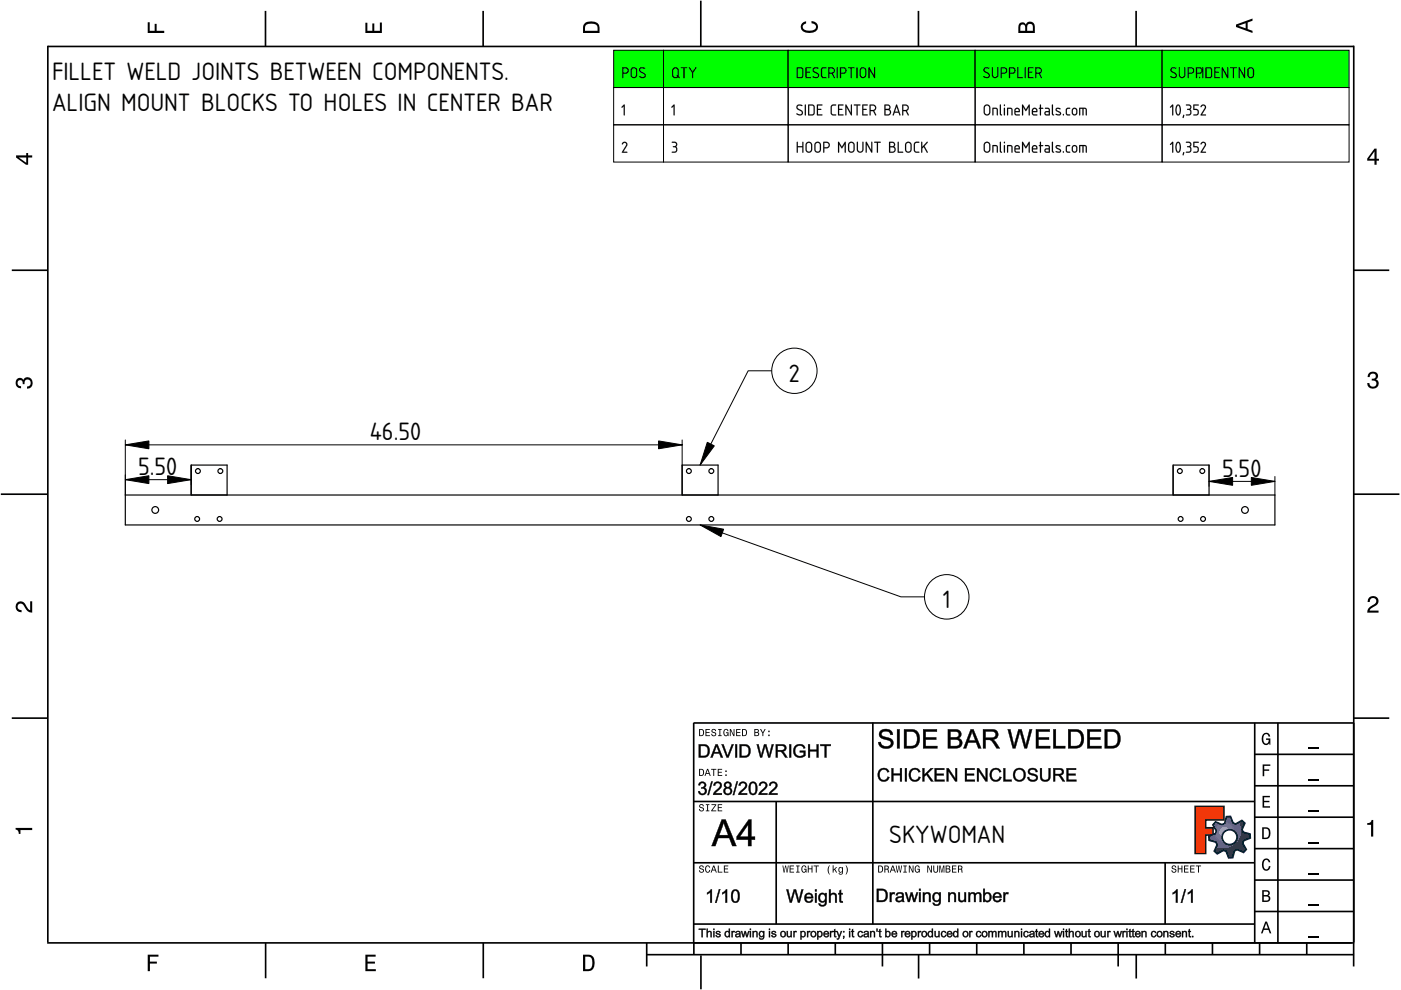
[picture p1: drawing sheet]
<svg xmlns="http://www.w3.org/2000/svg" width="297mm" height="210mm" viewBox="0 0 297 210" stroke-linecap="round" stroke-linejoin="round" font-family="sans-serif">
<defs><g id="words">
<g font-size="5">
<text x="11" y="17">FILLET WELD JOINTS BETWEEN COMPONENTS.</text>
<text x="11" y="23.6">ALIGN MOUNT BLOCKS TO HOLES IN CENTER BAR</text>
<text x="167.3" y="81.1">2</text>
<text x="78.4" y="93.3">46.50</text>
<text x="29.3" y="100.7">5.50</text>
<text x="259.1" y="101.1">5.50</text>
<text x="199.9" y="129">1</text>
<text x="188.5" y="178.7">SKYWOMAN</text>
</g>
</g></defs>
<g fill="none" stroke="#000" stroke-width=".35">
<path d="M10.1 9.7v190.1M10.1 9.9h277M56.3 2.3v7.5M102.4 2.3v7.5M148.6 .1v9.8M194.7 2.3v7.5M240.9 2.3v7.5M287 9.7v195.2M2.5 57.3h7.5M287.1 57.3h7.4M.2 104.8h10M287 104.8h9.7"/>
<path d="M2.5 152.3h7.5M147 153.3h140.1M147.1 153.3v49.1M185.1 153.2v42.8M266 159.9h21M266 153.3v46.7M270.9 153.3v46.7M287.1 152.3h7.4M147 169.9h119M164.6 169.9v26M266 179.9h21M266 173.3h21"/>
<path d="M266 166.6h21M10 199.9h277.1M56.3 199.9v7.5M102.5 199.9v7.5M137.1 199.9v5M147 195.9h119M147 182.9h119M157.1 199.9v2.5M167.1 199.9v2.5M177.1 199.9v2.5M187.1 199.9v5M197.1 199.9v2.5"/>
<path d="M207.1 199.9v2.5M217.1 199.9v2.5M227.1 199.9v2.5M237.1 199.9v5M247 182.9v13M247.1 199.9v2.5M257.1 199.9v2.5M266 193.3h21M266 186.6h21M267.1 199.9v2.5M277.1 199.9v2.5M137.1 202.4h150"/>
<path d="M148.6 202.6v7.2M194.8 202.4v5.1M240.9 202.4v5.1"/>
</g>
<g fill="#000">
<path d="M31.3 4.7h.4v1.8h1.1v-1.4h.4v1.4h1.6v.5h-3.5z" fill-rule="evenodd"/>
<path d="M77.5 4.8h.4v1.7h1v-1.5h.5v1.5h1.1v-1.7h.5v2.2h-3.5z" fill-rule="evenodd"/>
<path d="M124.1 4.9a2.19 2.19 0 0 0-.5 2.1h3.5v-1.2a1.42 1.42 0 0 0-1.7-1.3zM124.3 5.2a2.14 2.14 0 0 1 2.3 .3l.1 1h-2.7l.1-1z" fill-rule="evenodd"/>
<path d="M170.1 4.9l.8-.4v.5a.7 .7 0 0 0-.7 .5 .7 .7 0 0 0 .3 .8 1.69 1.69 0 0 0 2.5-.6 .9 .9 0 0 0-.9-.8v-.5a1.24 1.24 0 0 1 1.3 1.1 1.24 1.24 0 0 1-1 1.4 2.22 2.22 0 0 1-2.5-.7l-.1-.5z" fill-rule="evenodd"/>
<path d="M216.1 5l-.2 .8v1.2h3.5v-1.3a.98 .98 0 0 0-.7-1.1 .98 .98 0 0 0-1.2 .6 .84 .84 0 0 0-1.4-.2zM216.4 5.3a.54 .54 0 0 1 .7-.1 .54 .54 0 0 1 .3 .6v.7h-1.1zM217.9 5.2a.62 .62 0 0 1 .7-.1 .62 .62 0 0 1 .4 .6v.8h-1.2z" fill-rule="evenodd"/>
<path d="M262.1 5.2v.5l3.5 1.3v-.5l-1.1-.3v-1.4l1.1-.4v-.5zM262.6 5.5l1.5-.6v1.1z" fill-rule="evenodd"/>
<path d="M3.4 32.9v.5l2.1 1.5h.5v-1.5h.8v-.5h-.8v-.5h-.4v.5zM4 33.4h1.6v1.1z" fill-rule="evenodd"/>
<path d="M291.4 31.5l-1.5 2.1v.5h1.5v.8h.5v-.8h.5v-.4h-.5v-2.2zM291.4 32.1v1.6h-1.1z" fill-rule="evenodd"/>
<path d="M3.6 80.4a.86 .86 0 0 1 1.4 .1 1.06 1.06 0 0 1 1.2-.5 1.06 1.06 0 0 1 .7 1.2 1.1 1.1 0 0 1-1.2 1.2v-.4a.71 .71 0 0 0 .8-1 .71 .71 0 0 0-1.3-.1v.6h-.4a.61 .61 0 0 0-.3-.8 .61 .61 0 0 0-.8 .2 .61 .61 0 0 0 .2 .8l.6 .2v.4a1.15 1.15 0 0 1-1.2-.6 1.15 1.15 0 0 1 .3-1.3z" fill-rule="evenodd"/>
<path d="M290.3 79.1a1.08 1.08 0 0 1 1.3-.2 1.08 1.08 0 0 1 .5 1.3l-.4 .2a1.06 1.06 0 0 1 .6 1.3 1.06 1.06 0 0 1-1.2 .7 1.1 1.1 0 0 1-1.2-1.2h.4a.71 .71 0 0 0 1 .8 .71 .71 0 0 0 .1-1.3h-.6v-.4a.61 .61 0 0 0 .8-.3 .61 .61 0 0 0-.2-.8 .61 .61 0 0 0-.8 .2l-.2 .5h-.4z" fill-rule="evenodd"/>
<path d="M3.6 127.8a1.22 1.22 0 0 1 2 .7l.4 .6 .4 .3v-1.9h.4v2.4a1.8 1.8 0 0 1-1.7-1.4 .71 .71 0 0 0-.9-.5 .71 .71 0 0 0-.5 .8 .71 .71 0 0 0 .9 .6v.4a1.18 1.18 0 0 1-1.2-.6 1.18 1.18 0 0 1 .2-1.4z" fill-rule="evenodd"/>
<path d="M290.3 126.7a1.18 1.18 0 0 1 1.9 .3 1.18 1.18 0 0 1-1 1.7l-.5 .3-.3 .5h1.9v.4h-2.4a1.8 1.8 0 0 1 1.4-1.7 .71 .71 0 0 0 .5-.9 .71 .71 0 0 0-.9-.5 .71 .71 0 0 0-.5 .8h-.4z" fill-rule="evenodd"/>
<path d="M148.2 154.6v1.5h.5a.77 .77 0 0 0 .6-.8 .77 .77 0 0 0-.6-.7zM148.4 154.8a.58 .58 0 0 1 .7 .5 .58 .58 0 0 1-.7 .6zM149.6 154.6v1.5h.9v-.2h-.7v-.5h.6v-.2h-.6v-.4h.7v-.2zM151 154.7a.53 .53 0 0 0 0 .6 .53 .53 0 0 0 .6 .2 .32 .32 0 0 1-.3 .5 .32 .32 0 0 1-.3-.4h-.2a.5 .5 0 0 0 .7 .5 .5 .5 0 0 0 .1-.8l-.4-.1a.28 .28 0 0 1-.1-.4 .28 .28 0 0 1 .4-.1 .28 .28 0 0 1 .1 .3h.2a.51 .51 0 0 0-.3-.4 .51 .51 0 0 0-.5 .1zM152.3 154.6v.2h.2v1.1h-.2v.2h.7v-.2h-.3v-1.1h.3v-.2zM153.5 154.7a.81 .81 0 0 0 .5 1.4l.3-.2 .2 .2v-.8h-.6v.1h.4l-.2 .5a.6 .6 0 0 1-.5-.6 .6 .6 0 0 1 .4-.6l.2 .3h.2l-.1-.3a.53 .53 0 0 0-.8 0zM154.7 154.6v1.5h.2v-1.3l.6 1.3h.2v-1.5h-.2v1.2l-.5-1.2zM156.1 154.6v1.5h.9v-.2h-.7v-.5h.6v-.2h-.6v-.4h.7v-.2zM157.3 154.6v1.5h.5a.77 .77 0 0 0 .6-.8 .77 .77 0 0 0-.6-.7zM157.5 154.8a.58 .58 0 0 1 .7 .5 .58 .58 0 0 1-.7 .6zM159.9 154.6v1.5h.6a.42 .42 0 0 0 .5-.3 .42 .42 0 0 0-.3-.5l.2-.2-.1-.4zM160.1 154.8h.3a.23 .23 0 0 1 .3 .2 .23 .23 0 0 1-.3 .2h-.3zM160.1 155.4h.4a.26 .26 0 0 1 .3 .2 .26 .26 0 0 1-.3 .3h-.4zM161.1 154.6l.5 .9v.6h.2v-.6l.5-.9h-.2l-.4 .7-.3-.7zM162.9 155.8v.3h.3v-.3zM162.9 154.9v.3h.3v-.3z" fill-rule="evenodd"/>
<path d="M267.8 155.7a.85 .85 0 0 1 .9-.3 .85 .85 0 0 1 .6 .8h-.3l-.1-.3a.49 .49 0 0 0-.4-.3 .49 .49 0 0 0-.5 .3 1.2 1.2 0 0 0 .4 1.8 .66 .66 0 0 0 .6-.8h-.6v-.3h.9v1.3h-.1l-.1-.3-.3 .3a.85 .85 0 0 1-1.2-.7v-1.1z" fill-rule="evenodd"/>
<path d="M3.3 175.5h3.5v.5h-2.5v.8h-.3a.77 .77 0 0 0-.7-.9z" fill-rule="evenodd"/>
<path d="M148.4 170.6a.53 .53 0 0 0 0 .6 .53 .53 0 0 0 .6 .2 .32 .32 0 0 1-.3 .5 .32 .32 0 0 1-.3-.4h-.2a.5 .5 0 0 0 .7 .6 .5 .5 0 0 0 .1-.9l-.4-.1a.28 .28 0 0 1-.1-.4 .28 .28 0 0 1 .4-.1 .28 .28 0 0 1 .1 .4h.2a.51 .51 0 0 0-.3-.5 .51 .51 0 0 0-.5 .1zM149.7 170.5v.2h.2v1.1h-.2v.2h.7v-.2h-.3v-1.1h.3v-.2zM150.8 170.5v.2h.8l-.8 1.3h1.1v-.2h-.9l.9-1.3zM152.2 170.5v1.5h.9v-.2h-.7v-.5h.6v-.2h-.6v-.4h.7v-.2z" fill-rule="evenodd"/>
<path d="M148.2 163v1.5h.5a.77 .77 0 0 0 .6-.7 .77 .77 0 0 0-.6-.8zM148.4 163.2a.57 .57 0 0 1 .7 .6 .57 .57 0 0 1-.7 .5zM149.9 163l-.5 1.5h.2l.1-.4h.6l.2 .4h.2l-.6-1.5zM150 163.2l.3 .7h-.5zM150.8 163v.2h.4v1.3h.2v-1.3h.5v-.2zM152.2 163v1.5h.9v-.2h-.7v-.5h.6v-.2h-.6v-.4h.7v-.2zM153.8 164.2v.3h.3v-.3zM153.8 163.4v.3h.3v-.3z" fill-rule="evenodd"/>
<path d="M253.4 171h6.1v2.8h-3.9v1.7h1.6v1.5h-1.6v4h-2.2z" fill-rule="evenodd"/>
<path d="M257.7 174.3l-.5 .6 .7 1.3-.2 .6-1.4 .5v.9l1.5 .4 .3 .5-.7 1.4 .7 .5 1.3-.7 .6 .2 .5 1.4 .9-.1 .3-1.4 .6-.3 1.4 .6 .5-.6-.7-1.3 .2-.6 1.4-.5-.1-.9-1.4-.4-.3-.5 .6-1.4-.6-.6-1.3 .8-.6-.2-.5-1.4h-.9l-.4 1.5-.5 .2zM259.1 177.5a1.6 1.6 0 0 1 3.2 0 1.6 1.6 0 0 1-3.2 0z" fill-rule="evenodd"/>
<path d="M267.7 168.7h1.5v.3h-1.2v.8h1.1v.3h-1.1v.8h1.3v.3h-1.6z" fill-rule="evenodd"/>
<path d="M267.7 162.1h1.6v.3h-1.3v.7h1.1v.3h-1.1v1.2h-.3z" fill-rule="evenodd"/>
<path d="M267.6 175.4v2.5h.8a1.37 1.37 0 0 0 .7-2.2 1.56 1.56 0 0 0-1.5-.3zM267.9 175.7a.98 .98 0 0 1 1.2 .7 .98 .98 0 0 1-.7 1.2h-.5z" fill-rule="evenodd"/>
<path d="M289.9 174.5a.77 .77 0 0 0 .9-.6h.4v3.5h-.5v-2.5h-.8z" fill-rule="evenodd"/>
<path d="M148.4 183.6a.53 .53 0 0 0 0 .6 .53 .53 0 0 0 .6 .2 .32 .32 0 0 1-.3 .5 .32 .32 0 0 1-.3-.4h-.2a.5 .5 0 0 0 .7 .6 .5 .5 0 0 0 .1-.9l-.4-.1a.28 .28 0 0 1-.1-.4 .28 .28 0 0 1 .4-.1 .28 .28 0 0 1 .1 .4h.2a.51 .51 0 0 0-.3-.5 .51 .51 0 0 0-.5 .1zM149.6 183.7l-.1 .2a.67 .67 0 0 0 .1 .9 .67 .67 0 0 0 .8 .1l.2-.4h-.2l-.2 .3a.6 .6 0 0 1-.5-.5 .6 .6 0 0 1 .4-.6l.3 .3h.2l-.2-.4a.5 .5 0 0 0-.8 .1zM151.2 183.5l-.5 1.5h.2l.1-.4h.6l.2 .4h.2l-.6-1.5zM151.3 183.7l.3 .7h-.5zM152.2 183.5v1.5h1v-.2h-.8v-1.3zM153.5 183.5v1.5h.9v-.2h-.7v-.5h.6v-.2h-.6v-.4h.7v-.2z" fill-rule="evenodd"/>
<path d="M165.9 183.5l.3 1.5h.1l.3-1.3 .2 1.3h.2l.2-1.5h-.1l-.2 1.3-.2-1.3h-.2l-.2 1.3-.2-1.3zM167.4 183.5v1.5h1v-.2h-.8v-.5h.7v-.2h-.7v-.4h.7v-.2zM168.8 183.5v.2h.3v1.1h-.3v.2h.7v-.2h-.2v-1.1h.2v-.2zM170.1 183.7a.82 .82 0 0 0 .5 1.3l.3-.2 .1 .2v-.8h-.5v.2h.3l-.2 .4a.6 .6 0 0 1-.5-.5 .6 .6 0 0 1 .5-.6l.2 .3h.2l-.2-.4a.53 .53 0 0 0-.7 .1zM171.3 183.5v1.5h.2v-.7h.6v.7h.2v-1.5h-.2v.6h-.6v-.6zM172.5 183.5v.2h.5v1.3h.2v-1.3h.4v-.2zM175.8 183.5a1.35 1.35 0 0 0 .2 1.9 1.84 1.84 0 0 1 0-1.9zM176.5 183.5v1.5h.2v-.4l.2-.2 .4 .6h.2l-.4-.7 .4-.5h-.2l-.6 .6v-.9zM177.9 184a.59 .59 0 0 0-.2 .7 .59 .59 0 0 0 .7 .3l.1-.2a.31 .31 0 0 1-.1 .5 .31 .31 0 0 1-.4-.2h-.2a.47 .47 0 0 0 .5 .4 .47 .47 0 0 0 .4-.5v-1.2h-.2v.2l-.3-.2zM178 184.1l.1-.1a.42 .42 0 0 1 .4 .4 .42 .42 0 0 1-.4 .5l-.1-.3zM179.3 183.5a1.85 1.85 0 0 1 0 1.9 1.22 1.22 0 0 0 0-1.9z" fill-rule="evenodd"/>
<path d="M186.2 183.5v1.5h.5a.77 .77 0 0 0 .6-.7 .77 .77 0 0 0-.6-.8zM186.4 183.7a.58 .58 0 0 1 .6 .6 .58 .58 0 0 1-.6 .5zM187.5 183.5v1.5h.2v-.6a.45 .45 0 0 1 .5 .1 .45 .45 0 0 1 .1 .5h.2l-.2-.7a.42 .42 0 0 0 .1-.5 .42 .42 0 0 0-.4-.3zM187.7 183.7h.2a.26 .26 0 0 1 .4 .3 .26 .26 0 0 1-.4 .2h-.2zM189.2 183.5l-.6 1.5h.2l.2-.4h.6l.1 .4h.2l-.5-1.5zM189.3 183.7l.2 .7h-.4zM189.9 183.5l.3 1.5h.2l.2-1.3 .2 1.3h.2l.3-1.5h-.2l-.2 1.3-.2-1.3h-.2l-.2 1.3-.2-1.3zM191.5 183.5v.2h.3v1.1h-.3v.2h.8v-.2h-.3v-1.1h.3v-.2zM192.7 183.5v1.5h.2v-1.2l.5 1.2h.3v-1.5h-.2v1.2l-.6-1.2zM194.1 183.7a.81 .81 0 0 0 .5 1.3l.3-.2 .1 .2v-.8h-.5v.2h.3l-.2 .4a.6 .6 0 0 1-.5-.5 .6 .6 0 0 1 .5-.6l.2 .3h.2l-.2-.4a.53 .53 0 0 0-.7 .1zM196.6 183.5v1.5h.2v-1.2l.6 1.2h.2v-1.5h-.2v1.2l-.6-1.2zM197.9 183.5v.9a.52 .52 0 0 0 .5 .6 .52 .52 0 0 0 .5-.6v-.9h-.2v.9a.33 .33 0 0 1-.3 .5 .33 .33 0 0 1-.3-.5v-.9zM199.2 183.5v1.5h.1v-1.4l.3 1.4h.2l.3-1.4v1.4h.1v-1.5h-.2l-.3 1.3-.3-1.3zM200.5 183.5v1.5h.6a.42 .42 0 0 0 .4-.3 .42 .42 0 0 0-.2-.5l.2-.2-.1-.4zM200.7 183.7h.3a.23 .23 0 0 1 .3 .2 .23 .23 0 0 1-.3 .2h-.3zM200.7 184.3h.3a.26 .26 0 0 1 .3 .3 .26 .26 0 0 1-.3 .2h-.3zM201.8 183.5v1.5h1v-.2h-.8v-.5h.7v-.2h-.7v-.4h.8v-.2zM203.1 183.5v1.5h.2v-.6a.45 .45 0 0 1 .5 .1 .45 .45 0 0 1 .1 .5h.2l-.2-.7a.42 .42 0 0 0 .1-.5 .42 .42 0 0 0-.4-.3zM203.3 183.7h.3a.26 .26 0 0 1 .3 .3 .26 .26 0 0 1-.4 .2h-.2z" fill-rule="evenodd"/>
<path d="M248.5 183.6a.53 .53 0 0 0 0 .6 .53 .53 0 0 0 .6 .2 .32 .32 0 0 1-.2 .5 .32 .32 0 0 1-.3-.4h-.2a.5 .5 0 0 0 .6 .6 .5 .5 0 0 0 .2-.9l-.4-.1a.28 .28 0 0 1-.1-.4 .28 .28 0 0 1 .3-.1 .28 .28 0 0 1 .2 .4h.2a.51 .51 0 0 0-.3-.5 .51 .51 0 0 0-.6 .1zM249.7 183.5v1.5h.2v-.7h.6v.7h.2v-1.5h-.2v.6h-.6v-.6zM251 183.5v1.5h1v-.2h-.8v-.5h.7v-.2h-.7v-.4h.8v-.2zM252.3 183.5v1.5h1v-.2h-.8v-.5h.7v-.2h-.7v-.4h.8v-.2zM253.5 183.5v.2h.5v1.3h.2v-1.3h.5v-.2z" fill-rule="evenodd"/>
<path d="M268.3 195.4l-1 2.5h.4l.2-.7h1l.3 .7h.3l-.9-2.5zM268.4 195.8l.4 1.1h-.7z" fill-rule="evenodd"/>
<path d="M267.6 188.7v2.5h1a.7 .7 0 0 0 .7-.5 .7 .7 0 0 0-.4-.8 .61 .61 0 0 0 .3-.8 .61 .61 0 0 0-.7-.4zM267.9 189h.6a.38 .38 0 0 1 .4 .4 .38 .38 0 0 1-.5 .4h-.5zM267.9 190.1h.6a.44 .44 0 0 1 .5 .4 .44 .44 0 0 1-.5 .4h-.6z" fill-rule="evenodd"/>
<path d="M267.8 182.3a.85 .85 0 0 1 .9-.3 .85 .85 0 0 1 .6 .8h-.3l-.1-.2a.47 .47 0 0 0-.4-.3 .47 .47 0 0 0-.4 .3 1.21 1.21 0 0 0 .4 1.7 .64 .64 0 0 0 .5-.7h.4a.89 .89 0 0 1-.8 1 .89 .89 0 0 1-1-.7v-1.1z" fill-rule="evenodd"/>
<path d="M31.3 202.4h2.3v.4h-1.8v1.1h1.5v.4h-1.5v1.6h-.5z" fill-rule="evenodd"/>
<path d="M77.5 202.4h2.1v.4h-1.7v1.1h1.6v.4h-1.6v1.2h1.8v.4h-2.2z" fill-rule="evenodd"/>
<path d="M123.6 202.4v3.5h1.2a1.42 1.42 0 0 0 1.3-1.7 1.38 1.38 0 0 0-1.3-1.8zM124.1 202.8l1 .1a1.89 1.89 0 0 1 0 2.5l-1 .1z" fill-rule="evenodd"/>
</g>
<path d="M277.3 158.6h2.2M277.3 178.6h2.2M277.3 172h2.2M277.3 165.3h2.2M277.3 198.6h2.2M277.3 192h2.2M277.3 185.3h2.2" fill="none" stroke="#000" stroke-width=".25"/>
<g fill="#000">
<path d="M186.7 154.9a1.61 1.61 0 0 1 2.6 .9l-.5 .1a.99 .99 0 0 0-.9-.8 .99 .99 0 0 0-1 .5l.3 .5 1 .2a1.23 1.23 0 0 1 1.3 1.4 1.23 1.23 0 0 1-1.6 1.1 1.42 1.42 0 0 1-1.7-1.5h.5a1.14 1.14 0 0 0 1 .9 1.14 1.14 0 0 0 1.2-.6l-.3-.5-1.7-.5a.96 .96 0 0 1-.2-1.7zM186.7 155a1.09 1.09 0 0 0-.1 1.2 1.09 1.09 0 0 0 1.1 .6l.7 .2a.66 .66 0 0 1 .5 .8 .66 .66 0 0 1-.8 .5 1.07 1.07 0 0 1-1.4-1l-.5 .1a1.66 1.66 0 0 0 1.5 1.3 1.66 1.66 0 0 0 1.7-1l-.1-.6-.6-.6-1.7-.5a.56 .56 0 0 1-.1-.7 .56 .56 0 0 1 .6-.3 .89 .89 0 0 1 1.3 .8h.5a1.55 1.55 0 0 0-2.6-.8zM190.2 154.6h.6v4.1h-.6zM190.2 154.6v4.1h.5v-4.1zM191.6 154.6h2l.8 .4a2.19 2.19 0 0 1-.8 3.7h-2zM191.7 154.6v4.1l1.4-.1a1.77 1.77 0 0 0 1.8-2.3 1.61 1.61 0 0 0-1.8-1.6zM192.2 155.1v3.1l.9-.1a1.21 1.21 0 0 0 1.3-1.5l-.2-.9-.5-.5zM192.2 155.1h.9a1.46 1.46 0 0 1 1.3 2.1 1.16 1.16 0 0 1-1.3 1h-.9zM195.7 154.6h3v.6l-2.4-.1v1.2h2.2v.6l-2.2-.1v1.4l2.5-.1v.6h-3.1zM195.7 154.6v4.1h3v-.5h-2.5v-1.4h2.3v-.5l-2.3 .1v-1.3h2.4v-.5zM200.9 154.6h1.6a1.04 1.04 0 0 1 1.3 .6 1.04 1.04 0 0 1-.5 1.3 1.1 1.1 0 0 1 .7 1.2 1.1 1.1 0 0 1-1 1h-2.1zM201 154.6v4.1l1.5-.1a1.09 1.09 0 0 0 1.4-.7 1.09 1.09 0 0 0-.8-1.4 .98 .98 0 0 0 .6-1.2 .98 .98 0 0 0-1.2-.6zM201.5 155.1v1.2h.9a.63 .63 0 0 0 .9-.6 .63 .63 0 0 0-1-.5zM201.5 155.1h.8a.69 .69 0 0 1 1 .3 .69 .69 0 0 1-.4 .9l-1.4 .1zM201.5 156.8v1.4l1-.1a.7 .7 0 0 0 .9-.7 .7 .7 0 0 0-1-.6zM201.5 156.8h.9a.74 .74 0 0 1 1.1 .4 .74 .74 0 0 1-.6 1h-1.4zM205.8 154.6h.6l1.7 4.1h-.7l-.4-1.3h-1.7l-.4 1.3h-.7zM205.8 154.6l-1.5 4.1h.5l.4-1.3h1.8l.4 1.3h.6l-1.6-4.1zM206 155.1v.5l-.6 1.4h1.4zM206 155.1l.8 1.9h-1.4zM208.4 154.6h1.8a1.14 1.14 0 0 1 1.5 .9 1.14 1.14 0 0 1-1.2 1.3l.7 .5 .8 1.4h-.7l-.5-.9-.9-.9h-.9v1.8h-.6zM208.4 154.6v4.1h.6l-.1-1.9 1.2 .2 1.2 1.7h.7l-1.2-1.7-.4-.2a1.09 1.09 0 0 0 1.2-1.2 1.09 1.09 0 0 0-1.4-.9zM209 155.1v1.3h1.1a.66 .66 0 0 0 .9-.6 .66 .66 0 0 0-.8-.7zM208.9 155h1.3a.74 .74 0 0 1 .9 .8 .74 .74 0 0 1-1 .7h-1.2zM213.6 154.6h.6l.8 3.5 .9-3.5h.7l.9 3.5 .8-3.5h.6l-1.1 4.1h-.6l-1-3.6-.9 3.6h-.6zM213.7 154.6l1 4.1h.6l.9-3.6 1 3.6h.5l1.1-4.1h-.5l-.8 3.5-.9-3.5h-.7l-.9 3.5-.8-3.5zM219.6 154.6h3v.6l-2.4-.1v1.2h2.2v.6l-2.2-.1v1.4l2.5-.1v.6h-3.1zM219.6 154.6v4.1h3v-.5h-2.5v-1.4h2.3v-.5l-2.3 .1v-1.3h2.5v-.5zM223.3 154.6h.6v3.6l2-.1v.6h-2.6zM223.3 154.6v4.1h2.5v-.5h-2l.1-3.6zM226.4 154.6h2l.8 .4a2.19 2.19 0 0 1-.8 3.7h-2zM226.5 154.6v4.1l1.4-.1a1.77 1.77 0 0 0 1.8-2.3 1.61 1.61 0 0 0-1.8-1.6zM227 155.1v3.1l.9-.1a1.21 1.21 0 0 0 1.3-1.5l-.2-.9-.5-.5zM227 155.1h.9a1.46 1.46 0 0 1 1.3 2.1 1.16 1.16 0 0 1-1.3 1h-.9zM230.5 154.6h3v.6l-2.4-.1v1.2h2.2v.6l-2.2-.1v1.4l2.5-.1v.6h-3.1zM230.5 154.6v4.1h3v-.5h-2.5v-1.4h2.3v-.5l-2.3 .1v-1.3h2.4v-.5zM234.2 154.6h1.9l.8 .4a2.19 2.19 0 0 1-.8 3.7h-1.9zM234.2 154.6v4.1l1.5-.1a1.77 1.77 0 0 0 1.8-2.3 1.61 1.61 0 0 0-1.9-1.6zM234.8 155.1v3.1l.8-.1a1.21 1.21 0 0 0 1.4-1.5l-.2-.9-.5-.5zM234.7 155.1h.9a1.46 1.46 0 0 1 1.4 2.1 1.16 1.16 0 0 1-1.4 1h-.9z"/>
<path d="M186.7 155a1.58 1.58 0 0 1 2.6 .8h-.5a1.01 1.01 0 0 0-.9-.8 1.01 1.01 0 0 0-1 .6l.3 .5a3 3 0 0 1 2.1 1 1.33 1.33 0 0 1-1.7 1.6 1.37 1.37 0 0 1-1.4-1.3l.5-.1a1.15 1.15 0 0 0 1 .9 1.15 1.15 0 0 0 1.2-.6 1.51 1.51 0 0 0-1.5-.9 1.04 1.04 0 0 1-.9-.6 1.04 1.04 0 0 1 .2-1.1zM190.2 154.6h.5v4.1h-.5zM191.7 154.6h1.4a1.85 1.85 0 0 1 1.9 2.6 1.62 1.62 0 0 1-1.9 1.5h-1.4zM192.2 155.1v3.1h.9a1.36 1.36 0 0 0 1.3-1.9 1.18 1.18 0 0 0-1.3-1.2zM195.7 154.6h2.9v.5h-2.3v1.2h2.2v.5h-2.2v1.4h2.4v.5h-3zM201 154.6h1.5a1.02 1.02 0 0 1 1.2 .6 1.02 1.02 0 0 1-.4 1.3 1.13 1.13 0 0 1 .6 1.4 1.13 1.13 0 0 1-1.4 .8h-1.5zM201.5 155.1v1.2h.9a.67 .67 0 0 0 .9-.6 .67 .67 0 0 0-1-.6zM201.5 156.8v1.4h1a.74 .74 0 0 0 1-.8 .74 .74 0 0 0-1.1-.6zM205.8 154.6h.6l1.6 4.1h-.6l-.4-1.3h-1.7l-.5 1.3h-.5zM206.1 155.1l-.7 1.9h1.4zM208.4 154.6h1.8a1.12 1.12 0 0 1 1.4 1 1.12 1.12 0 0 1-1.1 1.2l.6 .6 .9 1.3h-.7l-.5-.9a1.34 1.34 0 0 0-1.2-.9h-.6v1.8h-.6zM209 155.1v1.3h1.1a.7 .7 0 0 0 1-.6 .7 .7 0 0 0-.9-.7zM213.7 154.6h.5l.8 3.5 .9-3.5h.7l.9 3.5 .8-3.5h.5l-1.1 4.1h-.5l-1-3.6-.9 3.6h-.6zM219.6 154.6h3v.5h-2.4v1.2h2.2v.5h-2.2v1.4h2.4v.5h-3zM223.3 154.6h.6v3.6h1.9v.5h-2.5zM226.5 154.6h1.4a1.85 1.85 0 0 1 1.9 2.6 1.62 1.62 0 0 1-1.9 1.5h-1.4zM227 155.1v3.1h.9a1.36 1.36 0 0 0 1.3-1.9 1.18 1.18 0 0 0-1.3-1.2zM230.5 154.6h2.9v.5h-2.3v1.2h2.2v.5h-2.2v1.4h2.4v.5h-3zM234.2 154.6h1.4a1.85 1.85 0 0 1 1.9 2.6 1.62 1.62 0 0 1-1.8 1.5h-1.5zM234.8 155.1v3.1h.8a1.36 1.36 0 0 0 1.4-1.9 1.18 1.18 0 0 0-1.4-1.2z"/>
<path d="M148.3 165.9a.78 .78 0 0 1 1.2 0 .78 .78 0 0 1-.2 1.2v-.1a.76 .76 0 0 1 .6 .7 .76 .76 0 0 1-.5 .8 .88 .88 0 0 1-1.4-.8h.4a.53 .53 0 0 0 .6 .5 .53 .53 0 0 0 .4-.7 .53 .53 0 0 0-.7-.2v-.4a.45 .45 0 0 0 .6-.4 .45 .45 0 0 0-.4-.5 .45 .45 0 0 0-.5 .6l-.4-.1zM148.4 166l-.3 .5h.3a.5 .5 0 0 1 .5-.6 .5 .5 0 0 1 .5 .6 .5 .5 0 0 1-.7 .4v.3a.58 .58 0 0 1 .8 .4 .58 .58 0 0 1-.5 .7 .58 .58 0 0 1-.6-.6l-.4 .1a.85 .85 0 0 0 1.2 .7 .85 .85 0 0 0 .3-1.4l-.3-.1a.7 .7 0 0 0 .3-1 .7 .7 0 0 0-1.1 0zM150.8 165.7h.3l-.8 2.9h-.3zM150.8 165.7l-.7 2.9h.2l.8-2.9zM151.5 165.9a.95 .95 0 0 1 1.5 .2 .95 .95 0 0 1-.5 1.4l-.8 .7h1.4v.4h-1.9l.2-.7 1-.9a.51 .51 0 0 0 .3-.6 .51 .51 0 0 0-.6-.3 .51 .51 0 0 0-.4 .5h-.5zM151.6 166l-.3 .5 .3 .1a.58 .58 0 0 1 .9-.5 .58 .58 0 0 1-.1 1l-.9 .8-.3 .6h1.8v-.3h-1.4l.6-.6a1.03 1.03 0 0 0 .4-1.7l-.7-.1zM153.7 165.9a.78 .78 0 0 1 1.2 0 .78 .78 0 0 1-.2 1.2v-.1a.82 .82 0 0 1 .6 1 .82 .82 0 0 1-1 .6 .84 .84 0 0 1-.9-.6 .84 .84 0 0 1 .5-1 .62 .62 0 0 1-.5-.5 .62 .62 0 0 1 .3-.6zM153.7 166a.6 .6 0 0 0-.1 .6 .6 .6 0 0 0 .4 .4 .81 .81 0 0 0-.5 1.2 .81 .81 0 0 0 1.3 .2 .75 .75 0 0 0 .4-.7 .75 .75 0 0 0-.6-.7 .7 .7 0 0 0 .3-1.1 .7 .7 0 0 0-1.2 .1zM153.9 166.4a.41 .41 0 0 0 .8 0 .41 .41 0 0 0-.8 0zM153.8 166.5a.5 .5 0 0 1 1 0 .5 .5 0 0 1-1 0zM153.8 167.7a.52 .52 0 0 0 1 0 .52 .52 0 0 0-1 0zM153.7 167.7a.61 .61 0 0 1 1.2 0 .61 .61 0 0 1-1.2 0zM156.1 165.7h.4l-.8 2.9h-.4zM156.2 165.7l-.8 2.9h.2l.8-2.9zM156.9 165.9a.95 .95 0 0 1 1.4 .2 .95 .95 0 0 1-.5 1.4l-.8 .7h1.4v.4h-1.9l.3-.7 .9-.9a.51 .51 0 0 0 .3-.6 .51 .51 0 0 0-.6-.3 .51 .51 0 0 0-.4 .5h-.4zM156.9 166l-.3 .5 .4 .1a.58 .58 0 0 1 .9-.5 .58 .58 0 0 1-.1 1l-.9 .8-.3 .6h1.8v-.3h-1.4l.5-.6a1.03 1.03 0 0 0 .5-1.7l-.7-.1zM159.1 165.9a1.03 1.03 0 0 1 1.2 .1 1.03 1.03 0 0 1 .3 1.2 1.05 1.05 0 0 1-.3 1.1 1.05 1.05 0 0 1-1.1 .2 2.15 2.15 0 0 1-.1-2.6zM159.2 165.9a2.28 2.28 0 0 0-.2 2.4 .89 .89 0 0 0 1.1 .1 .89 .89 0 0 0 .4-.9 1.19 1.19 0 0 0-1-1.7zM159.3 166.2a2.18 2.18 0 0 0 .2 2h.3a1.71 1.71 0 0 0 0-2.1zM159.4 166.1l.4-.1a1.73 1.73 0 0 1 0 2.3h-.3a1.87 1.87 0 0 1-.1-2.2zM161.2 165.9a.95 .95 0 0 1 1.4 .2 .95 .95 0 0 1-.5 1.4l-.8 .7h1.4v.4h-1.9l.3-.7 .9-.9a.51 .51 0 0 0 .3-.6 .51 .51 0 0 0-.6-.3 .51 .51 0 0 0-.4 .5h-.4zM161.2 166l-.3 .5 .4 .1a.58 .58 0 0 1 .9-.5 .58 .58 0 0 1-.1 1l-1 .8-.3 .6h1.9v-.3h-1.5l.6-.6a1.03 1.03 0 0 0 .5-1.7l-.7-.1zM163.3 165.9a.95 .95 0 0 1 1.5 .2 .95 .95 0 0 1-.5 1.4l-.8 .7h1.4v.4h-1.9l.2-.7 .9-.9a.51 .51 0 0 0 .3-.6 .51 .51 0 0 0-.5-.3 .51 .51 0 0 0-.5 .5h-.4zM163.4 166l-.3 .5 .3 .1a.58 .58 0 0 1 .9-.5 .58 .58 0 0 1-.1 1l-.9 .8-.3 .6h1.8v-.3h-1.4l.6-.6a1.03 1.03 0 0 0 .4-1.7l-.7-.1z"/>
<path d="M148.3 165.9a.74 .74 0 0 1 1.2 0 .74 .74 0 0 1-.2 1.1 .87 .87 0 0 1 0 1.5 .87 .87 0 0 1-1.3-.7l.4-.1a.56 .56 0 0 0 .6 .6 .56 .56 0 0 0 .5-.7 .56 .56 0 0 0-.8-.4v-.3a.48 .48 0 0 0 .7-.4 .48 .48 0 0 0-.5-.5 .48 .48 0 0 0-.5 .5h-.3zM150.8 165.7h.3l-.8 2.9h-.3zM151.5 165.9a.91 .91 0 0 1 1.4 .2 .91 .91 0 0 1-.5 1.4l-.7 .7h1.3v.3h-1.8a3.2 3.2 0 0 1 1.3-1.6 .53 .53 0 0 0-.2-.9 .53 .53 0 0 0-.7 .6l-.3-.1zM153.7 165.9a.74 .74 0 0 1 1.1 0 .74 .74 0 0 1-.1 1.1 .82 .82 0 0 1 .2 1.3 .82 .82 0 0 1-1.2 0 .82 .82 0 0 1 .2-1.3l-.4-.4zM153.8 166.4a.45 .45 0 0 0 .9 0 .45 .45 0 0 0-.9 0zM153.7 167.7a.6 .6 0 0 0 1.2 0 .6 .6 0 0 0-1.2 0zM156.2 165.7h.2l-.8 2.9h-.2zM156.9 165.9a.91 .91 0 0 1 1.4 .2 .91 .91 0 0 1-.5 1.4l-.8 .7h1.4v.3h-1.8a3.2 3.2 0 0 1 1.3-1.6 .53 .53 0 0 0-.2-.9 .53 .53 0 0 0-.7 .6l-.4-.1zM159.2 165.9a.99 .99 0 0 1 1.1 .1 .99 .99 0 0 1 .3 1.2 1.01 1.01 0 0 1-.3 1.1 1.01 1.01 0 0 1-1.1 .1 2.12 2.12 0 0 1 0-2.5zM159.4 166.1a1.88 1.88 0 0 0 .1 2.2h.3a1.72 1.72 0 0 0 0-2.3zM161.2 165.9a.91 .91 0 0 1 1.4 .2 .91 .91 0 0 1-.5 1.4l-.8 .7h1.4v.3h-1.9a3.2 3.2 0 0 1 1.4-1.6 .53 .53 0 0 0-.2-.9 .53 .53 0 0 0-.7 .6l-.4-.1zM163.3 165.9a.91 .91 0 0 1 1.4 .2 .91 .91 0 0 1-.5 1.4l-.7 .7h1.3v.3h-1.8a3.2 3.2 0 0 1 1.3-1.6 .53 .53 0 0 0-.2-.9 .53 .53 0 0 0-.7 .6l-.3-.1z"/>
<path d="M148.1 157.8h1.4l.5 .3a1.41 1.41 0 0 1 .5 1.5 1.17 1.17 0 0 1-1.3 1h-1.1zM148.2 157.8v2.8h1a1.42 1.42 0 0 0 1.2-1 1.42 1.42 0 0 0-.4-1.5l-.5-.2zM148.5 158.2v2.1l.6-.1a1.08 1.08 0 0 0 1-.8 1.08 1.08 0 0 0-.5-1.1zM148.5 158.1h.6a1.13 1.13 0 0 1 1 1 1.13 1.13 0 0 1-.7 1.2h-.9zM151.7 157.8h.5l1.1 2.8h-.5l-.3-.8h-1.1l-.3 .8h-.5zM151.7 157.8l-1 2.8h.4l.2-.9h1.2l.3 .9h.5l-1.2-2.8zM151.9 158.1l-.4 1.4h.9zM151.9 158.1l.6 1.4h-1.1zM152.9 157.8h.5l.9 2.5 .8-2.5h.5l-1.1 2.8h-.5zM153 157.8l1.1 2.8h.3l1.1-2.8h-.3l-.9 2.7-.9-2.7zM155.9 157.8h.4v2.8h-.4zM155.9 157.8v2.8h.4v-2.8zM156.8 157.8h1.3l.6 .3a1.41 1.41 0 0 1 .4 1.5 1.17 1.17 0 0 1-1.3 1h-1zM156.8 157.8v2.8h1a1.42 1.42 0 0 0 1.2-1 1.42 1.42 0 0 0-.3-1.5l-.6-.2zM157.2 158.2v2.1l.6-.1a1.08 1.08 0 0 0 .9-.8 1.08 1.08 0 0 0-.5-1.1zM157.2 158.1h.6a1.13 1.13 0 0 1 1 1 1.13 1.13 0 0 1-.7 1.2h-.9zM160.4 157.8h.5l.5 2.4 .6-2.4h.5l.6 2.4 .5-2.4h.5l-.8 2.8h-.4l-.7-2.4-.6 2.4h-.4zM160.4 157.8l.8 2.8h.4l.6-2.4 .7 2.4h.4l.7-2.8h-.4l-.5 2.4-.6-2.4h-.5l-.6 2.4-.6-2.4zM164.5 157.8h1.2a.79 .79 0 0 1 1 .6 .79 .79 0 0 1-.8 .9l.4 .3 .7 1h-.5l-1-1.2h-.6v1.2h-.4zM164.5 157.8v2.8h.4l-.1-1.3 .9 .1 .8 1.2h.4l-.7-1.1-.4-.2a.74 .74 0 0 0 .9-.7 .74 .74 0 0 0-1-.7zM164.9 158.1v1l.8-.1a.45 .45 0 0 0 .6-.3 .45 .45 0 0 0-.6-.5zM164.8 158.1h.9a.53 .53 0 0 1 .7 .6 .53 .53 0 0 1-.7 .4h-.9zM167.3 157.8h.5v2.8h-.5zM167.4 157.8v2.8h.3v-2.8zM168.6 158.1a1.24 1.24 0 0 1 2.1 .5l-.3 .1a.93 .93 0 0 0-.8-.6 .93 .93 0 0 0-.9 .5v.1a1.07 1.07 0 0 0 .2 1.4 1.07 1.07 0 0 0 1.5-.1v-.5l-.9 .1v-.5h1.3v1.1a1.54 1.54 0 0 1-2.2 .1 1.54 1.54 0 0 1 0-2.2zM168.7 158.1a1.46 1.46 0 0 0-.1 2.1 1.46 1.46 0 0 0 2.1 0l.1-1h-1.2v.3h.8v.5a1.13 1.13 0 0 1-1.9-.6 1.13 1.13 0 0 1 1.6-1.2l.3 .5 .3-.1a1.2 1.2 0 0 0-2-.5zM171.3 157.8h.5v1.2h1.4l-.1-1.2h.5v2.8h-.5v-1.3h-1.4l.1 1.3h-.5zM171.3 157.8v2.8h.4v-1.3h1.5v1.3h.3v-2.8h-.3v1.2h-1.5v-1.2zM173.9 157.8h2.3v.4h-1l.1 2.4h-.5v-2.4h-.9zM173.9 157.8v.4l1-.1-.1 2.5h.4v-2.5l.9 .1v-.4z"/>
<path d="M148.2 157.8h.9a1.41 1.41 0 0 1 1.4 1.3 1.41 1.41 0 0 1-1 1.5h-1.3zM148.5 158.2v2.1h.6a1.06 1.06 0 0 0 1-1.1 1.06 1.06 0 0 0-1-1zM151.7 157.8h.4l1.2 2.8h-.5l-.3-.8h-1.1l-.3 .8h-.4zM151.9 158.1l-.4 1.4h.9zM153 157.8h.4l.9 2.5 .9-2.5h.3l-1.1 2.8h-.3zM155.9 157.8h.4v2.8h-.4zM156.8 157.8h1a1.41 1.41 0 0 1 1.3 1.3 1.41 1.41 0 0 1-1 1.5h-1.3zM157.2 158.2v2.1h.6a1.06 1.06 0 0 0 .9-1.1 1.06 1.06 0 0 0-.9-1zM160.4 157.8h.4l.6 2.4 .6-2.4h.5l.6 2.4 .5-2.4h.4l-.7 2.8h-.4l-.7-2.4-.6 2.4h-.4zM164.5 157.8h1.2a.77 .77 0 0 1 1 .7 .77 .77 0 0 1-.8 .8l1 1.3h-.4l-.7-1.1-.5-.1h-.4v1.2h-.4zM164.9 158.1v1h.8a.48 .48 0 0 0 .6-.4 .48 .48 0 0 0-.6-.6zM167.4 157.8h.3v2.8h-.3zM168.7 158.1a1.27 1.27 0 0 1 2 .5l-.3 .1a1 1 0 0 0-1.4-.5 1 1 0 0 0-.4 1.4 1.1 1.1 0 0 0 1.8 .4v-.5h-.8v-.3h1.2v1a1.5 1.5 0 0 1-2.2 .1 1.5 1.5 0 0 1 .1-2.2zM171.3 157.8h.4v1.2h1.5v-1.2h.3v2.8h-.3v-1.3h-1.5v1.3h-.4zM173.9 157.8h2.2v.4h-.9v2.4h-.4v-2.4h-.9z"/>
<path d="M153 173.7h.9l2.3 5.7h-1l-.6-1.7h-2.3l-.6 1.7h-.9zM153 173.8l-2.1 5.6h.8l.5-1.8h2.5l.6 1.8h.8l-2.3-5.6zM153.4 174.4l-.2 .8-.7 1.9h1.9zM153.4 174.3l1.1 2.8h-2.1zM158.7 173.7h.6v3.7h.8v.7l-.8-.1v1.4h-.7v-1.4l-2.5 .1v-.7zM158.7 173.8l-2.5 3.6v.6h2.5l-.1 1.4h.7v-1.4h.8v-.6h-.8v-3.6zM158.6 174.9l-1.7 2.5h1.7zM158.7 174.7v2.7h-1.9z"/>
<path d="M153 173.8h.8l2.3 5.6h-.8l-.7-1.7h-2.3l-.6 1.7h-.8zM153.4 174.4l-.9 2.7h1.9zM158.7 173.8h.6v3.6h.8v.6h-.8v1.4h-.7v-1.4h-2.4v-.6zM158.6 174.9l-1.7 2.5h1.7z"/>
<path d="M186.6 163.1a1.21 1.21 0 0 1 1.9 .5l-.3 .1a.91 .91 0 0 0-1.3-.4 .91 .91 0 0 0-.4 1.2 .86 .86 0 0 0 .7 .9 .86 .86 0 0 0 1-.7l.4 .1a1.28 1.28 0 0 1-1.7 .8 1.28 1.28 0 0 1-.8-1.6zM189 162.9h.4v1.1h1.4v-1.1h.4v2.8h-.4v-1.3h-1.4v1.3h-.4zM191.9 162.9h.4v2.8h-.4zM193.2 163.1a1.21 1.21 0 0 1 1.9 .5l-.4 .1a.91 .91 0 0 0-1.2-.4 .91 .91 0 0 0-.4 1.2 .86 .86 0 0 0 .7 .9 .86 .86 0 0 0 1-.7l.4 .1a1.28 1.28 0 0 1-1.7 .8 1.28 1.28 0 0 1-.8-1.6zM195.6 162.9h.4v1.4l1.3-1.4h.5l-1.1 1.1 1.2 1.7h-.5l-1-1.4-.4 .4v1h-.4zM198.2 162.9h2v.3h-1.7v.9h1.6v.3h-1.6v.9h1.7v.4h-2zM200.7 162.9h.4l1.5 2.2v-2.2h.3v2.8h-.4l-1.4-2.2v2.2h-.4zM204.6 162.9h2v.3h-1.6v.9h1.5v.3h-1.5v.9h1.7v.4h-2.1zM207.2 162.9h.3l1.5 2.2v-2.2h.3v2.8h-.3l-1.5-2.2v2.2h-.3zM210.3 163.1a1.21 1.21 0 0 1 2 .5l-.4 .1a.91 .91 0 0 0-1.2-.4 .91 .91 0 0 0-.5 1.2 .86 .86 0 0 0 .8 .9 .86 .86 0 0 0 .9-.7l.4 .1a1.28 1.28 0 0 1-1.6 .8 1.28 1.28 0 0 1-.8-1.6zM212.8 162.9h.3v2.4h1.4v.4h-1.7zM215.2 163.2a1.37 1.37 0 0 1 2 .2 1.37 1.37 0 0 1-.3 1.9 1.37 1.37 0 0 1-1.9-.3l-.2-1zM215.5 163.4a1.1 1.1 0 0 0-.2 1.4 1.1 1.1 0 0 0 1.3 .5 1.11 1.11 0 0 0 .4-1.5 1.11 1.11 0 0 0-1.3-.5zM218.2 163.1a1.09 1.09 0 0 1 1.8 .6h-.4a.65 .65 0 0 0-.6-.5 .65 .65 0 0 0-.7 .5l.4 .3a1.12 1.12 0 0 1 1.3 1 1.16 1.16 0 0 1-1.2 .7 1.16 1.16 0 0 1-1-.9l.4-.1a.76 .76 0 0 0 .7 .7 .76 .76 0 0 0 .8-.6l-.4-.3a1.03 1.03 0 0 1-1.2-1.3zM220.5 162.9h.4v1.6a.74 .74 0 0 0 .7 .9 .74 .74 0 0 0 .7-.9v-1.6h.4v1.6a1.1 1.1 0 0 1-1.1 1.2 1.1 1.1 0 0 1-1.1-1.2zM223.3 162.9h1.3a.77 .77 0 0 1 .9 .6 .77 .77 0 0 1-.7 .9l1 1.3h-.5l-.7-1.1-.5-.2h-.4v1.3h-.4zM223.7 163.2v.9h.8a.48 .48 0 0 0 .7-.4 .48 .48 0 0 0-.6-.5zM226.1 162.9h2v.3h-1.6v.9h1.5v.3h-1.5v.9h1.7v.4h-2.1z"/>
<path d="M186.5 163.1a1.18 1.18 0 0 1 2 .6l-.3 .1a.88 .88 0 0 0-1.2-.5 .88 .88 0 0 0-.5 1.2 .82 .82 0 0 0 .8 .8 .82 .82 0 0 0 .9-.7l.4 .1a1.3 1.3 0 0 1-1.7 1 1.3 1.3 0 0 1-.8-1.7zM186.6 163.2a1.38 1.38 0 0 0-.3 1.8 1.38 1.38 0 0 0 1.8 .4l.5-.6-.4-.1a.9 .9 0 0 1-1.1 .7 .9 .9 0 0 1-.7-1.1 .91 .91 0 0 1 .7-1.1 .91 .91 0 0 1 1.1 .5l.3-.1a1.2 1.2 0 0 0-1.9-.4zM189 162.8h.4v1.2h1.4v-1.2h.4v2.9h-.4v-1.3h-1.4v1.3h-.4zM189 162.9v2.8h.4v-1.4h1.5l-.1 1.4h.4v-2.8h-.4l.1 1.2h-1.5v-1.2zM191.8 162.8h.5v2.9h-.5zM191.9 162.9v2.8h.4v-2.8zM193.1 163.1a1.18 1.18 0 0 1 2 .6l-.3 .1a.88 .88 0 0 0-1.2-.5 .88 .88 0 0 0-.5 1.2 .82 .82 0 0 0 .8 .8 .82 .82 0 0 0 .9-.7l.4 .1a1.3 1.3 0 0 1-1.7 1 1.3 1.3 0 0 1-.8-1.7zM193.2 163.2a1.38 1.38 0 0 0-.3 1.8 1.38 1.38 0 0 0 1.8 .4l.5-.6-.4-.1a.9 .9 0 0 1-1.1 .7 .9 .9 0 0 1-.7-1.1 .91 .91 0 0 1 .7-1.1 .91 .91 0 0 1 1.1 .5l.3-.1a1.2 1.2 0 0 0-1.9-.4zM195.6 162.8h.4v1.5l1.3-1.5h.6l-1.2 1.2 1.3 1.7h-.6l-1-1.4-.4 .4v1h-.4zM195.6 162.9v2.8h.4l-.1-1 .5-.5 1 1.5h.5l-1.3-1.7 1.2-1.1h-.5l-1.4 1.5 .1-1.5zM198.1 162.8h2.1v.5l-1.7-.1v.9l1.6-.1v.4h-1.6v.9h1.8v.4h-2.2zM198.2 162.9v2.8h2v-.4l-1.7 .1v-1h1.6v-.3h-1.6v-.9h1.7v-.3zM200.7 162.8h.4l1.5 2.3-.1-2.3h.4v2.9h-.4l-1.4-2.2v2.2h-.4zM200.7 162.9v2.8h.4l-.1-2.4 1.5 2.4h.4v-2.8h-.3v2.3l-1.5-2.3zM204.6 162.8h2.1v.5l-1.7-.1v.9l1.6-.1v.4h-1.6v.9h1.7v.4h-2.1zM204.6 162.9v2.8h2.1v-.4l-1.8 .1v-1h1.6v-.3h-1.6v-.9h1.7v-.3zM207.1 162.8h.5l1.4 2.3-.1-2.3h.5v2.9h-.5l-1.4-2.2v2.2h-.4zM207.2 162.9v2.8h.3v-2.4l1.5 2.4h.3v-2.8h-.3v2.3l-1.5-2.3zM210.3 163.1a1.18 1.18 0 0 1 2 .6l-.4 .1a.88 .88 0 0 0-1.2-.5 .88 .88 0 0 0-.4 1.2 .82 .82 0 0 0 .7 .8 .82 .82 0 0 0 .9-.7l.4 .1a1.3 1.3 0 0 1-1.6 1 1.3 1.3 0 0 1-.9-1.7zM210.3 163.2a1.38 1.38 0 0 0-.2 1.8 1.38 1.38 0 0 0 1.8 .4l.4-.6-.4-.1a.9 .9 0 0 1-1.1 .7 .9 .9 0 0 1-.6-1.1 .91 .91 0 0 1 .6-1.1 .91 .91 0 0 1 1.1 .5l.4-.1a1.2 1.2 0 0 0-2-.4zM212.7 162.8h.5l-.1 2.5h1.4v.4h-1.8zM212.8 162.9v2.8h1.7v-.4l-1.4 .1v-2.5zM215.1 163.2a1.41 1.41 0 0 1 2.1 .1 1.41 1.41 0 0 1-.3 2.1 1.41 1.41 0 0 1-2-.4l-.1-1zM215.2 163.3a1.36 1.36 0 0 0 0 2 1.36 1.36 0 0 0 2-.3 1.36 1.36 0 0 0-.2-1.8 1.36 1.36 0 0 0-1.8 .1zM215.5 163.5a1.06 1.06 0 0 0-.2 1.3 1.06 1.06 0 0 0 1.3 .4 1.07 1.07 0 0 0 .4-1.3 1.07 1.07 0 0 0-1.3-.6zM215.4 163.4a1.08 1.08 0 0 1 1.5 .2 1.08 1.08 0 0 1 0 1.4 1.08 1.08 0 0 1-1.5 .1l-.3-.8zM218.1 163.1a1.12 1.12 0 0 1 1.9 .6h-.4a.64 .64 0 0 0-.6-.5 .64 .64 0 0 0-.6 .5l.6 .3a.93 .93 0 0 1 1.1 1 .93 .93 0 0 1-1.3 .7 .91 .91 0 0 1-1-1h.4a.75 .75 0 0 0 .7 .6 .75 .75 0 0 0 .7-.5l-1.3-.6a.67 .67 0 0 1-.2-1.1zM218.2 163.1a.75 .75 0 0 0-.1 .8 .75 .75 0 0 0 .8 .4l.5 .2a.49 .49 0 0 1 .3 .7 .49 .49 0 0 1-.7 .2 .69 .69 0 0 1-.8-.7l-.4 .1a1.12 1.12 0 0 0 1.1 .9 1.12 1.12 0 0 0 1.1-.8l-.1-.4-.3-.3-1.2-.3a.63 .63 0 0 1 .3-.8 .63 .63 0 0 1 .8 .3l.1 .3h.3a1.02 1.02 0 0 0-1.7-.6zM220.5 162.8h.4v1.7a.7 .7 0 0 0 .7 .9 .7 .7 0 0 0 .7-.9v-1.7h.4v1.7a1.14 1.14 0 0 1-1.1 1.3 1.14 1.14 0 0 1-1.1-1.3zM220.5 162.9l.1 1.6a1.06 1.06 0 0 0 1 1.2 1.06 1.06 0 0 0 1.1-1.2v-1.6h-.4l.1 1.6a.78 .78 0 0 1-.8 .9 .78 .78 0 0 1-.8-.9l.1-1.6zM223.3 162.8h1.3a.79 .79 0 0 1 1 .7 .79 .79 0 0 1-.8 .9l.3 .2 .7 1.1h-.5l-1-1.3h-.6v1.3h-.4zM223.3 162.9v2.8h.4v-1.3l.8 .1 .8 1.2h.5l-.8-1.2-.4-.1a.74 .74 0 0 0 .9-.8 .74 .74 0 0 0-.9-.7zM223.7 163.2v.9h.8a.45 .45 0 0 0 .6-.4 .45 .45 0 0 0-.5-.5zM223.7 163.2h.9a.53 .53 0 0 1 .6 .5 .53 .53 0 0 1-.7 .5h-.8zM226.1 162.8h2.1v.5l-1.7-.1v.9l1.6-.1v.4h-1.6v.9h1.7v.4h-2.1zM226.1 162.9v2.8h2.1v-.4l-1.7 .1v-1h1.5v-.3h-1.5v-.9h1.6v-.3z"/>
<path d="M148.1 196.9h1.5v.3l-.6-.1v1.6h-.3l.1-1.6-.7 .1zM148.2 196.9v.2h.6v1.6h.2l-.1-1.6h.7v-.2zM149.8 196.9h.3v.7a.47 .47 0 0 1 .5-.2 .47 .47 0 0 1 .3 .5v.8h-.3v-.8a.27 .27 0 0 0-.3-.3 .27 .27 0 0 0-.2 .4v.7h-.3zM149.8 196.9v1.8h.3l-.1-.7a.35 .35 0 0 1 .3-.5 .35 .35 0 0 1 .4 .4v.8h.2l-.1-.8a.43 .43 0 0 0-.3-.5 .43 .43 0 0 0-.5 .3l.1-.8zM151.2 196.9h.3v.3h-.3zM151.2 196.9v.3h.3v-.3zM151.2 197.4h.3v1.3h-.3zM151.2 197.4v1.3h.3v-1.3zM151.8 197.5l.2-.1a.47 .47 0 0 1 .8 .4h-.3a.23 .23 0 0 0-.2-.2 .23 .23 0 0 0-.3 .2l.3 .1a.48 .48 0 0 1 .5 .6 .48 .48 0 0 1-.8 .2l-.3-.4 .3-.1a.27 .27 0 0 0 .3 .3 .27 .27 0 0 0 .2-.3v.1a.55 .55 0 0 1-.6-.2 .55 .55 0 0 1-.1-.6zM151.9 197.6a.3 .3 0 0 0-.1 .3 .3 .3 0 0 0 .3 .2l.3 .1a.21 .21 0 0 1 .2 .2 .21 .21 0 0 1-.2 .2l-.4-.1-.1-.2h-.2a.5 .5 0 0 0 .6 .4 .5 .5 0 0 0 .4-.5l-.7-.4a.28 .28 0 0 1 .2-.3 .28 .28 0 0 1 .3 .3l.2-.1a.52 .52 0 0 0-.8-.1zM153.8 197.5a.45 .45 0 0 1 .7 .1v-.7h.3v1.8h-.3v-.2a.51 .51 0 0 1-.5 .2 .51 .51 0 0 1-.4-.5zM153.8 197.6a.56 .56 0 0 0-.1 .8 .56 .56 0 0 0 .9 0l-.1 .3h.3v-1.8h-.3l.1 .8a.45 .45 0 0 0-.8-.1zM154 197.7l-.1 .6 .2 .2a.4 .4 0 0 0 .4-.5 .4 .4 0 0 0-.5-.3zM153.9 197.7a.45 .45 0 0 1 .7 .3 .45 .45 0 0 1-.7 .4l-.1-.3zM155.1 197.4h.3v.2a.27 .27 0 0 1 .1-.3 .27 .27 0 0 1 .4 .2l-.1 .2-.4 .1v.9h-.3zM155.1 197.4v1.3h.2v-.7a.3 .3 0 0 1 .1-.3 .3 .3 0 0 1 .3 0l.1-.2-.3-.1-.2 .2v-.2zM156 197.5a.57 .57 0 0 1 .6-.2 .57 .57 0 0 1 .4 .6l.1 .8h-.3v-.2a.47 .47 0 0 1-.8 .2 .47 .47 0 0 1 .2-.8h.5a.31 .31 0 0 0-.3-.3 .31 .31 0 0 0-.3 .2h-.2zM156 197.6l-.1 .2h.2a.32 .32 0 0 1 .3-.3 .32 .32 0 0 1 .3 .1l.1 .3-.6 .1a.37 .37 0 0 0-.2 .6 .37 .37 0 0 0 .5 0l.3-.1v.2h.3l-.2-1a.57 .57 0 0 0-.9-.1zM156.2 198.2l-.1 .1a.31 .31 0 0 0 .3 .2 .31 .31 0 0 0 .3-.2l.1-.2zM156.1 198.2l.6-.2a.36 .36 0 0 1-.1 .6 .36 .36 0 0 1-.5-.4zM157.1 197.4h.3l.2 1 .3-1h.2l.3 1 .2-1h.3l-.4 1.3h-.3l-.2-1-.2 1h-.3zM157.1 197.4l.4 1.3h.2l.2-1 .3 1h.3l.4-1.3h-.2l-.3 1.2-.3-1.2h-.2l-.3 1-.3-1zM159 196.9h.3v.3h-.3zM159 196.9v.3h.2v-.3zM159 197.4h.3v1.3h-.3zM159 197.4v1.3h.2v-1.3zM159.5 197.4h.3v.2a.47 .47 0 0 1 .5-.2 .47 .47 0 0 1 .4 .5v.8h-.3v-.8a.26 .26 0 0 0-.2-.3 .26 .26 0 0 0-.3 .2l-.1 .9h-.3zM159.6 197.4v1.3h.2v-.9a.34 .34 0 0 1 .4-.3 .34 .34 0 0 1 .2 .4v.8h.2v-1a.44 .44 0 0 0-.5-.3 .44 .44 0 0 0-.4 .3l.1-.3zM161 197.5l.4-.2 .4 .3v-.2h.3v1.1a.6 .6 0 0 1-.5 .7 .6 .6 0 0 1-.7-.4h.3a.33 .33 0 0 0 .3 .2 .33 .33 0 0 0 .3-.2v-.3a.55 .55 0 0 1-.7 .2 .55 .55 0 0 1-.3-.7zM161.1 197.6a.56 .56 0 0 0-.1 .8 .56 .56 0 0 0 .8 0v.1a.4 .4 0 0 1-.1 .5 .4 .4 0 0 1-.5 0l-.3-.2a.54 .54 0 0 0 .7 .4 .54 .54 0 0 0 .4-.7v-1.1h-.2l.1 .3-.5-.3zM161.2 197.7v.5l.1 .2a.39 .39 0 0 0 .5-.4 .39 .39 0 0 0-.6-.3zM161.2 197.7a.45 .45 0 0 1 .7 .3 .45 .45 0 0 1-.7 .4l-.1-.4zM163 196.9h.3v.3h-.3zM163 196.9v.3h.3v-.3zM163 197.4h.3v1.3h-.3zM163 197.4v1.3h.3v-1.3zM163.6 197.5l.2-.1a.47 .47 0 0 1 .7 .4h-.2a.23 .23 0 0 0-.2-.2 .23 .23 0 0 0-.3 .2l.3 .1a.48 .48 0 0 1 .5 .6 .48 .48 0 0 1-.8 .2l-.3-.4 .3-.1a.27 .27 0 0 0 .2 .3 .27 .27 0 0 0 .3-.3v.1a.55 .55 0 0 1-.6-.2 .55 .55 0 0 1-.1-.6zM163.7 197.6a.3 .3 0 0 0-.1 .3 .3 .3 0 0 0 .3 .2l.3 .1a.21 .21 0 0 1 .2 .2 .21 .21 0 0 1-.2 .2l-.4-.1-.1-.2h-.2a.5 .5 0 0 0 .6 .4 .5 .5 0 0 0 .4-.5l-.7-.4a.28 .28 0 0 1 .2-.3 .28 .28 0 0 1 .3 .3l.2-.1a.52 .52 0 0 0-.8-.1zM165.4 198.1a.7 .7 0 0 1 1.4 0 .7 .7 0 0 1-1.4 0zM165.5 198.1a.61 .61 0 0 0 1.2 0 .61 .61 0 0 0-1.2 0zM165.8 197.7a.42 .42 0 0 0-.1 .6 .42 .42 0 0 0 .6 .1 .42 .42 0 0 0 .1-.6 .42 .42 0 0 0-.6-.1zM165.7 197.7a.47 .47 0 0 1 .7 .4 .47 .47 0 0 1-.7 .3l-.1-.3zM166.8 197.4h.3v1a.29 .29 0 0 0 .4 0 .29 .29 0 0 0 .1-.3v-.7h.3v1.3h-.3l.1-.2a.44 .44 0 0 1-.5 .3 .44 .44 0 0 1-.4-.4zM166.8 197.4l.1 1a.44 .44 0 0 0 .4 .3 .44 .44 0 0 0 .4-.3v.3h.2v-1.3h-.3l.1 .7a.36 .36 0 0 1-.3 .5 .36 .36 0 0 1-.4-.5v-.7zM168.2 197.4h.3v.2a.27 .27 0 0 1 .2-.3 .27 .27 0 0 1 .3 .2l-.1 .2-.4 .1v.9h-.3zM168.2 197.4v1.3h.2v-.7a.3 .3 0 0 1 .1-.3 .3 .3 0 0 1 .4 0v-.2l-.3-.1-.1 .2-.1-.2zM169.7 197.4h.3l-.1 .2a.54 .54 0 0 1 .7-.2 .54 .54 0 0 1 .3 .6 .58 .58 0 0 1-.3 .7 .58 .58 0 0 1-.7-.1l.1 .6h-.3zM169.7 197.4v1.8h.2v-.8a.54 .54 0 0 0 .7 0 .54 .54 0 0 0 .1-.7 .54 .54 0 0 0-.8-.1v.1v-.3zM170.1 197.7l-.1 .6 .1 .2a.43 .43 0 0 0 .5-.4 .43 .43 0 0 0-.4-.5zM170 197.7a.45 .45 0 0 1 .6 .4 .45 .45 0 0 1-.6 .4l-.1-.4zM171.1 197.4h.3v.2a.27 .27 0 0 1 .1-.3 .27 .27 0 0 1 .3 .2v.2l-.4 .1v.9h-.3zM171.1 197.4v1.3h.2v-.7a.3 .3 0 0 1 .1-.3 .3 .3 0 0 1 .3 0l.1-.2-.3-.1-.2 .2v-.2zM171.8 198.1a.7 .7 0 0 1 1.4 0 .7 .7 0 0 1-1.4 0zM171.9 198.1a.61 .61 0 0 0 1.2 0 .61 .61 0 0 0-1.2 0zM172.2 197.7a.42 .42 0 0 0-.1 .6 .42 .42 0 0 0 .6 .1 .42 .42 0 0 0 .1-.6 .42 .42 0 0 0-.6-.1zM172.2 197.7a.47 .47 0 0 1 .7 .4 .47 .47 0 0 1-.7 .3l-.2-.3zM173.2 197.4h.3v.2a.54 .54 0 0 1 .6-.2 .54 .54 0 0 1 .3 .6 .58 .58 0 0 1-.3 .7 .58 .58 0 0 1-.7-.1l.1 .6h-.3zM173.3 197.4v1.8h.2l-.1-.8a.54 .54 0 0 0 .8 0 .54 .54 0 0 0 0-.7 .54 .54 0 0 0-.7-.1l-.1 .1 .1-.3zM173.6 197.7l-.1 .6 .2 .2a.43 .43 0 0 0 .4-.4 .43 .43 0 0 0-.4-.5zM173.5 197.7a.45 .45 0 0 1 .7 .4 .45 .45 0 0 1-.7 .4l-.1-.4zM174.7 197.5a.62 .62 0 0 1 .8-.1 .62 .62 0 0 1 .3 .7h-.9a.35 .35 0 0 0 .2 .4 .35 .35 0 0 0 .4-.3l.3 .1a.58 .58 0 0 1-.4 .5 .58 .58 0 0 1-.7-.2l-.2-.5zM174.8 197.6a.62 .62 0 0 0 0 1 .62 .62 0 0 0 1-.3h-.3a.38 .38 0 0 1-.4 .3 .38 .38 0 0 1-.3-.5h.9a.56 .56 0 0 0-.2-.6 .56 .56 0 0 0-.7 .1zM175 197.7l-.2 .2h.7a.31 .31 0 0 0-.2-.3 .31 .31 0 0 0-.3 .1zM174.9 197.6h.5l.2 .4h-.8zM175.9 197.4h.3v.2a.27 .27 0 0 1 .2-.3 .27 .27 0 0 1 .3 .2l-.1 .2-.4 .1v.9h-.3zM176 197.4v1.3h.2v-.7a.3 .3 0 0 1 0-.3 .3 .3 0 0 1 .4 0l.1-.2-.3-.1-.2 .2v-.2zM176.8 197.1l.3-.2v.5h.2v.2h-.2v.8l.2 .1v.2a.36 .36 0 0 1-.4 0 .36 .36 0 0 1-.1-.4v-.7h-.2v-.2h.2zM176.8 197.1l.1 .4-.2-.1v.2l.2-.1v.8a.28 .28 0 0 0 .1 .3 .28 .28 0 0 0 .3 .1l-.3-.4v-.8l.3 .1v-.2l-.3 .1 .1-.5zM177.3 197.4h.3l.3 1.1 .4-1.1h.3l-.7 1.6-.2 .2h-.3v-.3h.3l.1-.2zM177.3 197.4l.6 1.3-.2 .3h-.3l.1 .2h.2l.8-1.8h-.2l-.4 1.1-.3-1.1zM178.7 197.4h.3v.3h-.3zM178.8 197.4v.3h.2v-.3zM178.7 198.4h.3v.5l-.2 .2-.1-.2 .2-.2h-.2zM178.8 198.4v.3h.1l-.1 .3 .2-.6zM180 196.9h.3v.3h-.3zM180 196.9v.3h.2v-.3zM180 197.4h.3v1.3h-.3zM180 197.4v1.3h.2v-1.3zM180.6 197.1l.3-.2v.5h.2v.2h-.2v.8l.2 .1v.2a.36 .36 0 0 1-.4 0 .36 .36 0 0 1-.1-.4v-.7h-.2v-.2h.2zM180.6 197.1l.1 .4-.2-.1v.2l.2-.1v.8a.28 .28 0 0 0 .1 .3 .28 .28 0 0 0 .3 .1l-.3-.4v-.8l.3 .1v-.2l-.3 .1 .1-.5zM182 197.5a.55 .55 0 0 1 .6-.2 .55 .55 0 0 1 .4 .5l-.3 .1a.31 .31 0 0 0-.3-.3 .31 .31 0 0 0-.3 .2v.5a.29 .29 0 0 0 .4 .2 .29 .29 0 0 0 .2-.3h.3a.61 .61 0 0 1-.8 .5 .61 .61 0 0 1-.4-.8zM182 197.6a.6 .6 0 0 0 .1 1 .6 .6 0 0 0 .9-.3l-.2-.1a.35 .35 0 0 1-.4 .4 .35 .35 0 0 1-.3-.3v-.5a.34 .34 0 0 1 .3-.3 .34 .34 0 0 1 .3 .3h.2a.54 .54 0 0 0-.9-.2zM183.2 197.5a.57 .57 0 0 1 .6-.2 .57 .57 0 0 1 .4 .6l.1 .8h-.3v-.2a.47 .47 0 0 1-.8 .2 .47 .47 0 0 1 .2-.8h.5a.31 .31 0 0 0-.3-.3 .31 .31 0 0 0-.3 .2h-.2zM183.2 197.6l-.1 .2h.2a.32 .32 0 0 1 .3-.3 .32 .32 0 0 1 .3 .1l.1 .3-.6 .1a.37 .37 0 0 0-.2 .6 .37 .37 0 0 0 .5 0l.3-.1v.2h.3l-.2-1a.57 .57 0 0 0-.9-.1zM183.4 198.2v.1a.31 .31 0 0 0 .2 .2 .31 .31 0 0 0 .3-.2l.1-.2zM183.4 198.2l.6-.2a.36 .36 0 0 1-.2 .6 .36 .36 0 0 1-.5-.4zM184.4 197.4h.3v.2a.47 .47 0 0 1 .6-.2 .47 .47 0 0 1 .3 .5v.8h-.3v-.8a.26 .26 0 0 0-.2-.3 .26 .26 0 0 0-.3 .2l-.1 .9h-.3zM184.5 197.4v1.3h.2v-.9a.34 .34 0 0 1 .4-.3 .34 .34 0 0 1 .2 .4v.8h.2v-1a.44 .44 0 0 0-.5-.3 .44 .44 0 0 0-.4 .3l.1-.3zM185.8 196.9h.3l-.1 .7h-.2zM185.8 196.9l.1 .7h.1l.1-.7zM186.4 197.1l.3-.2-.1 .5h.3v.2h-.3l.1 .8 .2 .1v.2a.36 .36 0 0 1-.4 0 .36 .36 0 0 1-.1-.4v-.7h-.2v-.2h.2zM186.4 197.1l.1 .4-.2-.1v.2l.2-.1v.8a.28 .28 0 0 0 0 .3 .28 .28 0 0 0 .4 .1l-.3-.4v-.8l.2 .1v-.2l-.2 .1v-.5zM187.6 196.9h.3v.7a.52 .52 0 0 1 .6-.2 .52 .52 0 0 1 .3 .5 .6 .6 0 0 1-.2 .7 .6 .6 0 0 1-.7 0v.1h-.3zM187.7 196.9v1.8h.2v-.3a.57 .57 0 0 0 .8 0 .57 .57 0 0 0-.1-.9h-.5l-.2 .2v-.8zM188 197.7a.4 .4 0 0 0-.1 .6 .4 .4 0 0 0 .5 .1v-.7l-.2-.1zM188 197.7a.44 .44 0 0 1 .6 .4 .44 .44 0 0 1-.7 .3zM189.2 197.5a.62 .62 0 0 1 .7-.1 .62 .62 0 0 1 .3 .7h-.9a.35 .35 0 0 0 .3 .4 .35 .35 0 0 0 .4-.3l.2 .1a.58 .58 0 0 1-.4 .5 .58 .58 0 0 1-.6-.2l-.2-.5zM189.2 197.6a.62 .62 0 0 0 .1 1 .62 .62 0 0 0 .9-.3h-.2a.38 .38 0 0 1-.5 .3 .38 .38 0 0 1-.3-.5h1a.56 .56 0 0 0-.3-.6 .56 .56 0 0 0-.7 .1zM189.4 197.7l-.1 .2h.6a.31 .31 0 0 0-.1-.3 .31 .31 0 0 0-.4 .1zM189.3 197.6h.5l.2 .4h-.8zM191 197.4h.3v.2a.27 .27 0 0 1 .2-.3 .27 .27 0 0 1 .3 .2l-.1 .2-.4 .1v.9h-.3zM191.1 197.4v1.3h.2l-.1-.7a.3 .3 0 0 1 .1-.3 .3 .3 0 0 1 .4 0l.1-.2-.3-.1-.2 .2v-.2zM192 197.5a.62 .62 0 0 1 .7-.1 .62 .62 0 0 1 .3 .7h-.9a.35 .35 0 0 0 .3 .4 .35 .35 0 0 0 .4-.3l.2 .1a.58 .58 0 0 1-.4 .5 .58 .58 0 0 1-.6-.2l-.2-.5zM192 197.6a.62 .62 0 0 0 .1 1 .62 .62 0 0 0 .9-.3h-.2a.38 .38 0 0 1-.5 .3 .38 .38 0 0 1-.3-.5h1a.56 .56 0 0 0-.3-.6 .56 .56 0 0 0-.7 .1zM192.2 197.7l-.1 .2h.6a.31 .31 0 0 0-.1-.3 .31 .31 0 0 0-.4 .1zM192.1 197.6h.5l.2 .4h-.8zM193.2 197.4h.3l-.1 .2a.54 .54 0 0 1 .7-.2 .54 .54 0 0 1 .3 .6 .58 .58 0 0 1-.3 .7 .58 .58 0 0 1-.7-.1l.1 .6h-.3zM193.2 197.4v1.8h.2v-.8a.54 .54 0 0 0 .7 0 .54 .54 0 0 0 .1-.7 .54 .54 0 0 0-.8-.1v.1v-.3zM193.6 197.7l-.1 .6 .1 .2a.43 .43 0 0 0 .5-.4 .43 .43 0 0 0-.4-.5zM193.5 197.7a.45 .45 0 0 1 .7 .4 .45 .45 0 0 1-.7 .4l-.1-.4zM194.6 197.4h.3v.2a.27 .27 0 0 1 .1-.3 .27 .27 0 0 1 .4 .2l-.1 .2-.4 .1v.9h-.3zM194.6 197.4v1.3h.2v-.7a.3 .3 0 0 1 .1-.3 .3 .3 0 0 1 .3 0l.1-.2-.3-.1-.2 .2v-.2zM195.3 198.1a.7 .7 0 0 1 1.4 0 .7 .7 0 0 1-1.4 0zM195.4 198.1a.61 .61 0 0 0 1.2 0 .61 .61 0 0 0-1.2 0zM195.7 197.7a.42 .42 0 0 0-.1 .6 .42 .42 0 0 0 .6 .1 .42 .42 0 0 0 .1-.6 .42 .42 0 0 0-.6-.1zM195.7 197.7a.47 .47 0 0 1 .7 .4 .47 .47 0 0 1-.7 .3l-.2-.3zM196.8 197.5a.45 .45 0 0 1 .8 .1l-.1-.7h.3v1.8h-.2v-.2a.51 .51 0 0 1-.6 .2 .51 .51 0 0 1-.3-.5zM196.9 197.6a.56 .56 0 0 0-.1 .8 .56 .56 0 0 0 .8 0v.3h.2v-1.8h-.2v.8a.45 .45 0 0 0-.7-.1zM197 197.7v.6l.1 .2a.4 .4 0 0 0 .5-.5 .4 .4 0 0 0-.6-.3zM197 197.7a.45 .45 0 0 1 .6 .3 .45 .45 0 0 1-.6 .4l-.1-.3zM198.1 197.4h.3l.1 1a.29 .29 0 0 0 .3 0 .29 .29 0 0 0 .1-.3v-.7h.3v1.3h-.2v-.2a.44 .44 0 0 1-.4 .3 .44 .44 0 0 1-.4-.4zM198.2 197.4v1a.44 .44 0 0 0 .4 .3 .44 .44 0 0 0 .4-.3v.3h.2v-1.3h-.2v.7a.36 .36 0 0 1-.3 .5 .36 .36 0 0 1-.4-.5l.1-.7zM199.6 197.5a.55 .55 0 0 1 .6-.2 .55 .55 0 0 1 .4 .5l-.2 .1a.31 .31 0 0 0-.3-.3 .31 .31 0 0 0-.3 .2v.5a.29 .29 0 0 0 .3 .2 .29 .29 0 0 0 .3-.3h.2a.61 .61 0 0 1-.8 .5 .61 .61 0 0 1-.3-.8zM199.7 197.6a.6 .6 0 0 0 0 1 .6 .6 0 0 0 .9-.3l-.2-.1a.35 .35 0 0 1-.3 .4 .35 .35 0 0 1-.4-.3v-.5a.34 .34 0 0 1 .3-.3 .34 .34 0 0 1 .4 .3h.2a.54 .54 0 0 0-.9-.2zM200.9 197.5a.62 .62 0 0 1 .7-.1 .62 .62 0 0 1 .3 .7h-.9a.35 .35 0 0 0 .3 .4 .35 .35 0 0 0 .4-.3l.2 .1a.58 .58 0 0 1-.4 .5 .58 .58 0 0 1-.6-.2l-.2-.5zM200.9 197.6a.62 .62 0 0 0 .1 1 .62 .62 0 0 0 .9-.3h-.2a.38 .38 0 0 1-.5 .3 .38 .38 0 0 1-.2-.5h.9a.56 .56 0 0 0-.3-.6 .56 .56 0 0 0-.7 .1zM201.1 197.7l-.1 .2h.6a.31 .31 0 0 0-.1-.3 .31 .31 0 0 0-.4 .1zM201.1 197.6h.4l.2 .4h-.8zM202.2 197.5a.45 .45 0 0 1 .7 .1v-.7h.3v1.8h-.3l.1-.2a.51 .51 0 0 1-.6 .2 .51 .51 0 0 1-.4-.5zM202.2 197.6a.56 .56 0 0 0-.1 .8 .56 .56 0 0 0 .9 0v.3h.2v-1.8h-.3l.1 .8a.45 .45 0 0 0-.8-.1zM202.4 197.7l-.1 .6 .2 .2a.4 .4 0 0 0 .4-.5 .4 .4 0 0 0-.5-.3zM202.3 197.7a.45 .45 0 0 1 .7 .3 .45 .45 0 0 1-.7 .4l-.1-.3zM204.1 198.1a.69 .69 0 0 1 1.3 0 .69 .69 0 0 1-1.3 0zM204.1 198.1a.65 .65 0 0 0 1.3 0 .65 .65 0 0 0-1.3 0zM204.5 197.7a.42 .42 0 0 0-.1 .6 .42 .42 0 0 0 .5 .1 .42 .42 0 0 0 .1-.6 .42 .42 0 0 0-.5-.1zM204.4 197.7a.47 .47 0 0 1 .7 .4 .47 .47 0 0 1-.7 .3l-.1-.3zM205.5 197.4h.2v.2a.27 .27 0 0 1 .2-.3 .27 .27 0 0 1 .3 .2l-.1 .2-.3 .1v.9h-.3zM205.5 197.4v1.3h.2v-.7a.3 .3 0 0 1 .1-.3 .3 .3 0 0 1 .3 0l.1-.2-.3-.1-.2 .2v-.2zM207 197.5a.55 .55 0 0 1 .6-.2 .55 .55 0 0 1 .4 .5l-.2 .1a.31 .31 0 0 0-.3-.3 .31 .31 0 0 0-.3 .2v.5a.29 .29 0 0 0 .3 .2 .29 .29 0 0 0 .3-.3h.2a.61 .61 0 0 1-.7 .5 .61 .61 0 0 1-.4-.8zM207.1 197.6a.6 .6 0 0 0 0 1 .6 .6 0 0 0 .9-.3l-.2-.1a.35 .35 0 0 1-.3 .4 .35 .35 0 0 1-.4-.3v-.5a.34 .34 0 0 1 .4-.3 .34 .34 0 0 1 .3 .3h.2a.54 .54 0 0 0-.9-.2zM208.1 198.1a.7 .7 0 0 1 1.4 0 .7 .7 0 0 1-1.4 0zM208.2 198.1a.61 .61 0 0 0 1.2 0 .61 .61 0 0 0-1.2 0zM208.5 197.7a.42 .42 0 0 0-.1 .6 .42 .42 0 0 0 .6 .1 .42 .42 0 0 0 .1-.6 .42 .42 0 0 0-.6-.1zM208.4 197.7a.47 .47 0 0 1 .8 .4 .47 .47 0 0 1-.8 .3l-.1-.3zM209.5 197.4h.3l-.1 .2a.43 .43 0 0 1 .4-.3 .43 .43 0 0 1 .4 .3 .43 .43 0 0 1 .5-.2 .43 .43 0 0 1 .3 .4v.9h-.3v-.8a.23 .23 0 0 0-.1-.3 .23 .23 0 0 0-.3 .2v.9h-.3v-.8a.23 .23 0 0 0-.3-.3 .23 .23 0 0 0-.2 .3v.8h-.3zM209.5 197.4v1.3h.3l-.1-.7a.33 .33 0 0 1 .2-.4 .33 .33 0 0 1 .4 .3v.8h.2v-.8a.33 .33 0 0 1 .2-.3 .33 .33 0 0 1 .4 .1v1h.2l-.1-.9a.39 .39 0 0 0-.3-.4 .39 .39 0 0 0-.4 .3 .41 .41 0 0 0-.4-.3 .41 .41 0 0 0-.4 .3v-.3zM211.6 197.4h.2v.2a.43 .43 0 0 1 .4-.3 .43 .43 0 0 1 .4 .3 .43 .43 0 0 1 .5-.2 .43 .43 0 0 1 .3 .4v.9h-.3v-.8a.23 .23 0 0 0-.2-.3 .23 .23 0 0 0-.3 .2v.9h-.3v-.8a.23 .23 0 0 0-.2-.3 .23 .23 0 0 0-.2 .3v.8h-.3zM211.6 197.4v1.3h.2v-.7a.33 .33 0 0 1 .2-.4 .33 .33 0 0 1 .4 .3v.8h.2l-.1-.8a.33 .33 0 0 1 .2-.3 .33 .33 0 0 1 .4 .1v1h.2v-.9a.39 .39 0 0 0-.3-.4 .39 .39 0 0 0-.5 .3 .41 .41 0 0 0-.4-.3 .41 .41 0 0 0-.3 .3v-.3zM213.6 197.4h.3l.1 1a.29 .29 0 0 0 .3 0 .29 .29 0 0 0 .1-.3v-.7h.3v1.3h-.2v-.2a.44 .44 0 0 1-.4 .3 .44 .44 0 0 1-.4-.4zM213.7 197.4v1a.44 .44 0 0 0 .4 .3 .44 .44 0 0 0 .5-.3l-.1 .3h.2v-1.3h-.2v.7a.36 .36 0 0 1-.3 .5 .36 .36 0 0 1-.4-.5l.1-.7zM215 197.4h.3v.2a.47 .47 0 0 1 .5-.2 .47 .47 0 0 1 .4 .5v.8h-.3v-.8a.26 .26 0 0 0-.2-.3 .26 .26 0 0 0-.3 .2l-.1 .9h-.3zM215.1 197.4v1.3h.2v-.9a.34 .34 0 0 1 .4-.3 .34 .34 0 0 1 .2 .4v.8h.2v-1a.44 .44 0 0 0-.5-.3 .44 .44 0 0 0-.4 .3l.1-.3zM216.4 196.9h.3v.3h-.3zM216.5 196.9v.3h.2v-.3zM216.4 197.4h.3v1.3h-.3zM216.5 197.4v1.3h.2v-1.3zM217.1 197.5a.55 .55 0 0 1 .6-.2 .55 .55 0 0 1 .4 .5l-.2 .1a.31 .31 0 0 0-.3-.3 .31 .31 0 0 0-.3 .2v.5a.29 .29 0 0 0 .3 .2 .29 .29 0 0 0 .3-.3h.2a.61 .61 0 0 1-.8 .5 .61 .61 0 0 1-.3-.8zM217.2 197.6a.6 .6 0 0 0 0 1 .6 .6 0 0 0 .9-.3l-.2-.1a.35 .35 0 0 1-.3 .4 .35 .35 0 0 1-.4-.3v-.5a.34 .34 0 0 1 .3-.3 .34 .34 0 0 1 .4 .3h.2a.54 .54 0 0 0-.9-.2zM218.3 197.5a.57 .57 0 0 1 .7-.2 .57 .57 0 0 1 .4 .6l.1 .8h-.4v-.2a.47 .47 0 0 1-.7 .2 .47 .47 0 0 1 .1-.8h.6a.31 .31 0 0 0-.3-.3 .31 .31 0 0 0-.3 .2h-.3zM218.4 197.6l-.1 .2h.2a.32 .32 0 0 1 .2-.3 .32 .32 0 0 1 .3 .1l.1 .3-.6 .1a.37 .37 0 0 0-.2 .6 .37 .37 0 0 0 .6 0l.3-.1v.2h.2l-.1-1a.57 .57 0 0 0-.9-.1zM218.5 198.2v.1a.31 .31 0 0 0 .3 .2 .31 .31 0 0 0 .3-.2v-.2zM218.5 198.2l.6-.2a.36 .36 0 0 1-.2 .6 .36 .36 0 0 1-.5-.4zM219.6 197.1l.3-.2v.5h.2v.2h-.2v.8l.2 .1v.2a.36 .36 0 0 1-.4 0 .36 .36 0 0 1-.1-.4v-.7h-.2v-.2h.2zM219.6 197.1l.1 .4-.2-.1v.2l.2-.1v.8a.28 .28 0 0 0 .1 .3 .28 .28 0 0 0 .3 .1l-.3-.4v-.8l.3 .1v-.2l-.3 .1 .1-.5zM220.3 197.5a.62 .62 0 0 1 .8-.1 .62 .62 0 0 1 .3 .7h-.9a.35 .35 0 0 0 .2 .4 .35 .35 0 0 0 .4-.3l.3 .1a.58 .58 0 0 1-.4 .5 .58 .58 0 0 1-.7-.2l-.1-.5zM220.4 197.6a.62 .62 0 0 0 0 1 .62 .62 0 0 0 1-.3h-.3a.38 .38 0 0 1-.4 .3 .38 .38 0 0 1-.3-.5h.9a.56 .56 0 0 0-.2-.6 .56 .56 0 0 0-.7 .1zM220.6 197.7l-.2 .2h.7a.31 .31 0 0 0-.2-.3 .31 .31 0 0 0-.3 .1zM220.5 197.6h.5l.2 .4h-.8zM221.6 197.5a.45 .45 0 0 1 .8 .1v-.7h.3v1.8h-.3v-.2a.51 .51 0 0 1-.6 .2 .51 .51 0 0 1-.3-.5zM221.7 197.6a.56 .56 0 0 0-.1 .8 .56 .56 0 0 0 .9 0l-.1 .3h.2v-1.8h-.2v.8a.45 .45 0 0 0-.7-.1zM221.9 197.7l-.1 .6 .2 .2a.4 .4 0 0 0 .4-.5 .4 .4 0 0 0-.5-.3zM221.8 197.7a.45 .45 0 0 1 .7 .3 .45 .45 0 0 1-.7 .4l-.1-.3zM223.4 197.4h.3l.3 1 .2-1h.3l.2 1 .3-1h.3l-.4 1.3h-.3l-.2-1-.3 1h-.2zM223.5 197.4l.4 1.3h.2l.2-1 .3 1h.2l.5-1.3h-.3l-.3 1.2-.2-1.2h-.2l-.3 1-.3-1zM225.3 196.9h.3v.3h-.3zM225.4 196.9v.3h.2v-.3zM225.3 197.4h.3v1.3h-.3zM225.4 197.4v1.3h.2v-1.3zM226 197.1l.3-.2-.1 .5h.3v.2h-.3l.1 .8 .2 .1v.2a.36 .36 0 0 1-.4 0 .36 .36 0 0 1-.1-.4v-.7h-.2v-.2h.2zM226 197.1v.4l-.2-.1v.2l.2-.1v.8a.28 .28 0 0 0 .1 .3 .28 .28 0 0 0 .4 .1l-.3-.4v-.8l.2 .1v-.2l-.2 .1v-.5zM226.6 196.9h.3l-.1 .7a.47 .47 0 0 1 .6-.2 .47 .47 0 0 1 .3 .5v.8h-.3v-.8a.27 .27 0 0 0-.3-.3 .27 .27 0 0 0-.2 .4v.7h-.3zM226.6 196.9v1.8h.2v-.7a.35 .35 0 0 1 .3-.5 .35 .35 0 0 1 .4 .4l-.1 .8h.3l-.1-.8a.43 .43 0 0 0-.3-.5 .43 .43 0 0 0-.5 .3v-.8zM227.9 198.1a.7 .7 0 0 1 1.4 0 .7 .7 0 0 1-1.4 0zM228 198.1a.61 .61 0 0 0 1.2 0 .61 .61 0 0 0-1.2 0zM228.3 197.7a.42 .42 0 0 0-.1 .6 .42 .42 0 0 0 .6 .1 .42 .42 0 0 0 .1-.6 .42 .42 0 0 0-.6-.1zM228.2 197.7a.47 .47 0 0 1 .8 .4 .47 .47 0 0 1-.8 .3l-.1-.3zM229.3 197.4h.3v1a.29 .29 0 0 0 .4 0 .29 .29 0 0 0 .1-.3v-.7h.3v1.3h-.3l.1-.2a.44 .44 0 0 1-.5 .3 .44 .44 0 0 1-.4-.4zM229.3 197.4l.1 1a.44 .44 0 0 0 .4 .3 .44 .44 0 0 0 .4-.3v.3h.2v-1.3h-.2v.7a.36 .36 0 0 1-.3 .5 .36 .36 0 0 1-.4-.5v-.7zM230.7 197.1l.3-.2v.5h.3v.2h-.3v.8l.2 .1 .1 .2a.36 .36 0 0 1-.4 0 .36 .36 0 0 1-.2-.4l.1-.7h-.2v-.2h.2zM230.8 197.1v.4l-.2-.1v.2l.2-.1v.8a.28 .28 0 0 0 .1 .3 .28 .28 0 0 0 .3 .1l-.2-.4v-.8l.2 .1v-.2l-.2 .1v-.5zM231.9 198.1a.7 .7 0 0 1 1.4 0 .7 .7 0 0 1-1.4 0zM232 198.1a.61 .61 0 0 0 1.2 0 .61 .61 0 0 0-1.2 0zM232.3 197.7a.42 .42 0 0 0-.1 .6 .42 .42 0 0 0 .6 .1 .42 .42 0 0 0 .1-.6 .42 .42 0 0 0-.6-.1zM232.3 197.7a.47 .47 0 0 1 .7 .4 .47 .47 0 0 1-.7 .3l-.1-.3zM233.3 197.4h.3l.1 1a.29 .29 0 0 0 .3 0 .29 .29 0 0 0 .2-.3v-.7h.3v1.3h-.3v-.2a.44 .44 0 0 1-.4 .3 .44 .44 0 0 1-.4-.4zM233.4 197.4v1a.44 .44 0 0 0 .5 .3 .44 .44 0 0 0 .4-.3l-.1 .3h.2v-1.3h-.2v.7a.36 .36 0 0 1-.3 .5 .36 .36 0 0 1-.4-.5l.1-.7zM234.7 197.4h.3v.2a.27 .27 0 0 1 .2-.3 .27 .27 0 0 1 .3 .2l-.1 .2-.4 .1v.9h-.3zM234.8 197.4v1.3h.2v-.7a.3 .3 0 0 1 0-.3 .3 .3 0 0 1 .4 0l.1-.2-.3-.1-.2 .2v-.2zM236.1 197.4h.3l.2 1 .3-1h.2l.3 1 .2-1h.3l-.4 1.3h-.3l-.2-1-.2 1h-.3zM236.1 197.4l.4 1.3h.2l.2-1 .3 1h.3l.4-1.3h-.2l-.3 1.2-.3-1.2h-.2l-.3 1-.3-1zM238 197.4h.2v.2a.27 .27 0 0 1 .2-.3 .27 .27 0 0 1 .3 .2l-.1 .2-.4 .1 .1 .9h-.3zM238 197.4v1.3h.2v-.7a.3 .3 0 0 1 0-.3 .3 .3 0 0 1 .4 0l.1-.2-.3-.1-.2 .2v-.2zM238.8 196.9h.3v.3h-.3zM238.8 196.9v.3h.2v-.3zM238.8 197.4h.3v1.3h-.3zM238.8 197.4v1.3h.2v-1.3zM239.4 197.1l.3-.2v.5h.2v.2h-.2v.8l.2 .1v.2a.36 .36 0 0 1-.4 0 .36 .36 0 0 1-.1-.4v-.7h-.2v-.2h.2zM239.4 197.1l.1 .4-.2-.1v.2l.2-.1v.8a.28 .28 0 0 0 .1 .3 .28 .28 0 0 0 .3 .1l-.3-.4v-.8l.3 .1v-.2l-.3 .1 .1-.5zM240.1 197.1l.3-.2-.1 .5h.3v.2h-.3l.1 .8 .2 .1v.2a.36 .36 0 0 1-.4 0 .36 .36 0 0 1-.1-.4v-.7h-.2v-.2h.2zM240.1 197.1v.4l-.2-.1v.2l.2-.1v.8a.28 .28 0 0 0 .1 .3 .28 .28 0 0 0 .4 .1l-.3-.4v-.8l.2 .1v-.2l-.2 .1v-.5zM240.8 197.5a.62 .62 0 0 1 .8-.1 .62 .62 0 0 1 .2 .7h-.9a.35 .35 0 0 0 .3 .4 .35 .35 0 0 0 .4-.3l.2 .1a.58 .58 0 0 1-.4 .5 .58 .58 0 0 1-.6-.2l-.2-.5zM240.8 197.6a.62 .62 0 0 0 .1 1 .62 .62 0 0 0 .9-.3h-.2a.38 .38 0 0 1-.5 .3 .38 .38 0 0 1-.2-.5h.9a.56 .56 0 0 0-.3-.6 .56 .56 0 0 0-.7 .1zM241 197.7l-.1 .2h.7a.31 .31 0 0 0-.2-.3 .31 .31 0 0 0-.4 .1zM241 197.6h.4l.2 .4h-.8zM242 197.4h.3l-.1 .2a.47 .47 0 0 1 .6-.2 .47 .47 0 0 1 .3 .5v.8h-.3v-.8a.26 .26 0 0 0-.2-.3 .26 .26 0 0 0-.3 .2v.9h-.3zM242 197.4v1.3h.3l-.1-.9a.34 .34 0 0 1 .4-.3 .34 .34 0 0 1 .3 .4v.8h.2l-.1-1a.44 .44 0 0 0-.4-.3 .44 .44 0 0 0-.4 .3v-.3zM244.2 197.5a.55 .55 0 0 1 .5-.2 .55 .55 0 0 1 .4 .5l-.2 .1a.31 .31 0 0 0-.3-.3 .31 .31 0 0 0-.3 .2v.5a.29 .29 0 0 0 .4 .2 .29 .29 0 0 0 .2-.3h.3a.61 .61 0 0 1-.8 .5 .61 .61 0 0 1-.4-.8zM244.2 197.6a.6 .6 0 0 0 0 1 .6 .6 0 0 0 .9-.3l-.2-.1a.35 .35 0 0 1-.3 .4 .35 .35 0 0 1-.4-.3v-.5a.34 .34 0 0 1 .4-.3 .34 .34 0 0 1 .3 .3h.2a.54 .54 0 0 0-.9-.2zM245.2 198.1a.7 .7 0 0 1 1.4 0 .7 .7 0 0 1-1.4 0zM245.3 198.1a.61 .61 0 0 0 1.2 0 .61 .61 0 0 0-1.2 0zM245.6 197.7a.42 .42 0 0 0-.1 .6 .42 .42 0 0 0 .6 .1 .42 .42 0 0 0 .1-.6 .42 .42 0 0 0-.6-.1zM245.6 197.7a.47 .47 0 0 1 .7 .4 .47 .47 0 0 1-.7 .3l-.2-.3zM246.6 197.4h.3l-.1 .2a.47 .47 0 0 1 .6-.2 .47 .47 0 0 1 .3 .5v.8h-.3v-.8a.26 .26 0 0 0-.2-.3 .26 .26 0 0 0-.3 .2v.9h-.3zM246.7 197.4v1.3h.2v-.9a.34 .34 0 0 1 .4-.3 .34 .34 0 0 1 .2 .4v.8h.2l-.1-1a.44 .44 0 0 0-.4-.3 .44 .44 0 0 0-.4 .3v-.3zM248.1 197.5l.2-.1a.47 .47 0 0 1 .7 .4h-.3a.23 .23 0 0 0-.2-.2 .23 .23 0 0 0-.2 .2l.2 .1a.48 .48 0 0 1 .6 .6 .48 .48 0 0 1-.8 .2l-.4-.4 .3-.1a.27 .27 0 0 0 .3 .3 .27 .27 0 0 0 .2-.3v.1a.55 .55 0 0 1-.6-.2 .55 .55 0 0 1 0-.6zM248.1 197.6a.3 .3 0 0 0 0 .3 .3 .3 0 0 0 .2 .2l.4 .1a.21 .21 0 0 1 .2 .2 .21 .21 0 0 1-.2 .2l-.4-.1-.1-.2h-.2a.5 .5 0 0 0 .5 .4 .5 .5 0 0 0 .4-.5l-.7-.4a.28 .28 0 0 1 .3-.3 .28 .28 0 0 1 .3 .3l.1-.1a.52 .52 0 0 0-.8-.1zM249.4 197.5a.62 .62 0 0 1 .7-.1 .62 .62 0 0 1 .3 .7h-.9a.35 .35 0 0 0 .3 .4 .35 .35 0 0 0 .4-.3l.2 .1a.58 .58 0 0 1-.4 .5 .58 .58 0 0 1-.6-.2l-.2-.5zM249.4 197.6a.62 .62 0 0 0 .1 1 .62 .62 0 0 0 .9-.3h-.2a.38 .38 0 0 1-.5 .3 .38 .38 0 0 1-.3-.5h1a.56 .56 0 0 0-.3-.6 .56 .56 0 0 0-.7 .1zM249.6 197.7l-.1 .2h.6a.31 .31 0 0 0-.2-.3 .31 .31 0 0 0-.3 .1zM249.5 197.6h.5l.2 .4h-.8zM250.6 197.4h.2v.2a.47 .47 0 0 1 .6-.2 .47 .47 0 0 1 .3 .5v.8h-.3v-.8a.26 .26 0 0 0-.2-.3 .26 .26 0 0 0-.3 .2v.9h-.3zM250.6 197.4v1.3h.2v-.9a.34 .34 0 0 1 .4-.3 .34 .34 0 0 1 .3 .4l-.1 .8h.3l-.1-1a.44 .44 0 0 0-.4-.3 .44 .44 0 0 0-.4 .3v-.3zM252 197.1l.3-.2v.5h.2v.2h-.2v.8l.2 .1v.2a.36 .36 0 0 1-.4 0 .36 .36 0 0 1-.1-.4l.1-.7h-.2v-.2h.2zM252.1 197.1v.4l-.2-.1v.2l.2-.1v.8a.28 .28 0 0 0 .1 .3 .28 .28 0 0 0 .3 .1l-.3-.4v-.8l.3 .1v-.2l-.3 .1 .1-.5zM252.7 198.4h.3v.3h-.3zM252.7 198.4v.3h.3v-.3z"/>
<path d="M148.2 196.9h1.4v.2h-.6v1.6h-.2v-1.6h-.6zM149.8 196.9h.3v.7a.46 .46 0 0 1 .5-.2 .46 .46 0 0 1 .3 .5v.8h-.2v-.8a.31 .31 0 0 0-.4-.3 .31 .31 0 0 0-.2 .4v.7h-.3zM151.2 196.9h.3v.3h-.3zM151.2 197.4h.3v1.3h-.3zM151.9 197.5l.2-.1a.5 .5 0 0 1 .7 .3l-.3 .1a.25 .25 0 0 0-.2-.3 .25 .25 0 0 0-.3 .3l.2 .1a.44 .44 0 0 1 .5 .2 .44 .44 0 0 1-.1 .6l-.7-.1-.2-.3h.2a.29 .29 0 0 0 .4 .3 .29 .29 0 0 0 .2-.4h-.1a.46 .46 0 0 1-.5-.1 .46 .46 0 0 1 0-.6zM153.8 197.6l.4-.2 .3 .2v-.7h.3v1.8h-.3v-.2a.62 .62 0 0 1-.8-.1 .62 .62 0 0 1 .1-.8zM154 197.7a.45 .45 0 0 0-.2 .6 .45 .45 0 0 0 .7 .1v-.7l-.3-.1zM155.1 197.4h.2v.2l.4-.2v.3a.29 .29 0 0 0-.3 0 .29 .29 0 0 0-.1 .3v.7h-.2zM156 197.6l.1-.1a.57 .57 0 0 1 .7-.1 .57 .57 0 0 1 .2 .8l.1 .5h-.3v-.2a.45 .45 0 0 1-.7 .2 .45 .45 0 0 1-.1-.6l.8-.2a.32 .32 0 0 0-.3-.4 .32 .32 0 0 0-.4 .3h-.2zM156.2 198.2a.31 .31 0 0 0 .2 .4 .31 .31 0 0 0 .4-.3v-.2zM157.1 197.4h.2l.3 1 .3-1h.2l.3 1 .3-1h.2l-.4 1.3h-.3l-.2-1-.3 1h-.2zM159 196.9h.2v.3h-.2zM159 197.4h.2v1.3h-.2zM159.6 197.4h.2v.2a.46 .46 0 0 1 .5-.2 .46 .46 0 0 1 .3 .5v.8h-.2v-.8a.3 .3 0 0 0-.2-.3 .3 .3 0 0 0-.4 .2v.9h-.2zM161 197.6l.3-.2 .5 .2v-.2h.2v1.1a.56 .56 0 0 1-.4 .7 .56 .56 0 0 1-.7-.4h.2a.36 .36 0 0 0 .5 .2 .36 .36 0 0 0 .2-.5 .61 .61 0 0 1-.8-.1 .61 .61 0 0 1 0-.8zM161.2 197.7a.44 .44 0 0 0-.1 .6 .44 .44 0 0 0 .6 .1 .44 .44 0 0 0 .1-.6 .44 .44 0 0 0-.6-.1zM163 196.9h.3v.3h-.3zM163 197.4h.3v1.3h-.3zM163.6 197.5l.2-.1a.5 .5 0 0 1 .7 .3l-.2 .1a.25 .25 0 0 0-.3-.3 .25 .25 0 0 0-.2 .3l.1 .1a.44 .44 0 0 1 .6 .2 .44 .44 0 0 1-.2 .6l-.6-.1-.2-.3h.2a.29 .29 0 0 0 .4 .3 .29 .29 0 0 0 .2-.4h-.1a.46 .46 0 0 1-.5-.1 .46 .46 0 0 1-.1-.6zM165.4 198.1a.65 .65 0 0 1 1.3 0 .65 .65 0 0 1-1.3 0zM165.8 197.7a.44 .44 0 0 0-.1 .7 .44 .44 0 0 0 .7-.1l-.1-.6-.3-.1zM166.8 197.4h.2v.7a.32 .32 0 0 0 .4 .4 .32 .32 0 0 0 .2-.4v-.7h.3v1.3h-.2v-.2a.46 .46 0 0 1-.6 .2 .46 .46 0 0 1-.3-.5zM168.2 197.4h.2v.2l.4-.2 .1 .3a.29 .29 0 0 0-.4 0 .29 .29 0 0 0-.1 .3v.7h-.2zM169.7 197.4h.2v.2a.59 .59 0 0 1 .9 .5 .59 .59 0 0 1-.9 .5v.6h-.2zM170 197.7l-.1 .6 .2 .2a.47 .47 0 0 0 .5-.4 .47 .47 0 0 0-.5-.5zM171.1 197.4h.2v.2l.4-.2v.3a.29 .29 0 0 0-.3 0 .29 .29 0 0 0-.1 .3v.7h-.2zM171.9 198.1a.65 .65 0 0 1 1.3 0 .65 .65 0 0 1-1.3 0zM172.2 197.7a.44 .44 0 0 0-.1 .7 .44 .44 0 0 0 .7-.1l-.1-.6-.2-.1zM173.3 197.4h.2v.2a.59 .59 0 0 1 .9 .5 .59 .59 0 0 1-.9 .5v.6h-.2zM173.6 197.7l-.1 .6 .2 .2a.47 .47 0 0 0 .5-.4 .47 .47 0 0 0-.5-.5zM174.8 197.6a.6 .6 0 0 1 .7-.2 .6 .6 0 0 1 .3 .7h-1a.37 .37 0 0 0 .3 .4 .37 .37 0 0 0 .4-.2h.3a.65 .65 0 0 1-1 .3 .65 .65 0 0 1 0-1zM174.9 197.7l-.1 .2h.7l-.2-.3zM176 197.4h.2v.2l.4-.2v.3a.29 .29 0 0 0-.3 0 .29 .29 0 0 0-.1 .3v.7h-.2zM176.8 197.1l.3-.1v.4h.2v.2h-.2v.7l.2 .4a.32 .32 0 0 1-.3 0 .32 .32 0 0 1-.2-.4v-.7h-.1zM177.3 197.4h.3l.3 1.1 .4-1.1h.2l-.5 1.3a.45 .45 0 0 1-.5 .5l-.1-.2h.3l.1-.3zM178.8 197.4h.2v.3h-.2zM178.8 198.4h.2v.4l-.2 .2zM180 196.9h.2v.3h-.2zM180 197.4h.2v1.3h-.2zM180.6 197.1l.3-.1v.4h.2v.2h-.2v.7l.2 .4a.32 .32 0 0 1-.4 0 .32 .32 0 0 1-.1-.4v-.7h-.1zM182 197.6l.6-.2 .3 .4h-.2l-.1-.2a.44 .44 0 0 0-.5 .5 .44 .44 0 0 0 .5 .4l.2-.3 .2 .1a.61 .61 0 0 1-.9 .3 .61 .61 0 0 1-.2-.9zM183.2 197.6l.1-.1a.57 .57 0 0 1 .7-.1 .57 .57 0 0 1 .2 .8l.1 .5h-.3v-.2a.45 .45 0 0 1-.7 .2 .45 .45 0 0 1-.1-.6l.8-.2a.32 .32 0 0 0-.3-.4 .32 .32 0 0 0-.4 .3h-.2zM183.4 198.2a.31 .31 0 0 0 .2 .4 .31 .31 0 0 0 .4-.3v-.2zM184.5 197.4h.2v.2a.46 .46 0 0 1 .5-.2 .46 .46 0 0 1 .3 .5v.8h-.2v-.8a.3 .3 0 0 0-.2-.3 .3 .3 0 0 0-.4 .2v.9h-.2zM185.8 196.9h.3l-.1 .7h-.1zM186.4 197.1l.2-.1v.4h.2v.2h-.2v.7l.3 .4a.32 .32 0 0 1-.4 0 .32 .32 0 0 1-.1-.4v-.7h-.1zM187.7 196.9h.2v.7a.59 .59 0 0 1 .9 .5 .59 .59 0 0 1-.9 .4v.2h-.2zM188 197.7a.44 .44 0 0 0-.1 .6 .44 .44 0 0 0 .6 .1v-.7l-.3-.1zM189.2 197.6a.6 .6 0 0 1 .7-.2 .6 .6 0 0 1 .3 .7h-1a.37 .37 0 0 0 .3 .4 .37 .37 0 0 0 .5-.2h.2a.65 .65 0 0 1-1 .3 .65 .65 0 0 1 0-1zM189.4 197.7l-.1 .2h.7l-.2-.3zM191.1 197.4h.2v.2l.4-.2v.3a.29 .29 0 0 0-.3 0 .29 .29 0 0 0-.1 .3v.7h-.2zM192 197.6a.6 .6 0 0 1 .7-.2 .6 .6 0 0 1 .3 .7h-1a.37 .37 0 0 0 .3 .4 .37 .37 0 0 0 .5-.2h.2a.65 .65 0 0 1-1 .3 .65 .65 0 0 1 0-1zM192.2 197.7l-.1 .2h.7l-.2-.3zM193.2 197.4h.2v.2a.59 .59 0 0 1 .9 .5 .59 .59 0 0 1-.9 .5v.6h-.2zM193.5 197.7l-.1 .6 .2 .2a.47 .47 0 0 0 .5-.4 .47 .47 0 0 0-.5-.5zM194.6 197.4h.2v.2l.4-.2v.3a.29 .29 0 0 0-.3 0 .29 .29 0 0 0-.1 .3v.7h-.2zM195.4 198.1a.65 .65 0 0 1 1.3 0 .65 .65 0 0 1-1.3 0zM195.7 197.7a.44 .44 0 0 0-.1 .7 .44 .44 0 0 0 .7-.1l-.1-.6-.2-.1zM196.8 197.6l.4-.2 .4 .2v-.7h.2v1.8h-.2v-.2a.62 .62 0 0 1-.9-.1 .62 .62 0 0 1 .1-.8zM197 197.7a.45 .45 0 0 0-.1 .6 .45 .45 0 0 0 .6 .1v-.7l-.3-.1zM198.2 197.4h.2v.7a.32 .32 0 0 0 .3 .4 .32 .32 0 0 0 .3-.4v-.7h.2v1.3h-.2v-.2a.46 .46 0 0 1-.5 .2 .46 .46 0 0 1-.3-.5zM199.7 197.6l.6-.2 .3 .4h-.2l-.1-.2a.44 .44 0 0 0-.6 .5 .44 .44 0 0 0 .6 .4l.1-.3 .2 .1a.61 .61 0 0 1-.9 .3 .61 .61 0 0 1-.1-.9zM200.9 197.6a.6 .6 0 0 1 .7-.2 .6 .6 0 0 1 .3 .7h-.9a.37 .37 0 0 0 .2 .4 .37 .37 0 0 0 .5-.2h.2a.65 .65 0 0 1-1 .3 .65 .65 0 0 1 0-1zM201.1 197.7l-.1 .2h.7l-.2-.3zM202.2 197.6l.4-.2 .3 .2v-.7h.3v1.8h-.2v-.2a.62 .62 0 0 1-.9-.1 .62 .62 0 0 1 .1-.8zM202.4 197.7a.45 .45 0 0 0-.2 .6 .45 .45 0 0 0 .7 .1v-.7l-.3-.1zM204.1 198.1a.65 .65 0 0 1 1.3 0 .65 .65 0 0 1-1.3 0zM204.4 197.7a.44 .44 0 0 0 0 .7 .44 .44 0 0 0 .7-.1l-.1-.6-.3-.1zM205.5 197.4h.2v.2l.4-.2v.3a.29 .29 0 0 0-.3 0 .29 .29 0 0 0-.1 .3v.7h-.2zM207.1 197.6l.6-.2 .3 .4h-.2l-.1-.2a.44 .44 0 0 0-.6 .5 .44 .44 0 0 0 .6 .4l.1-.3 .2 .1a.61 .61 0 0 1-.8 .3 .61 .61 0 0 1-.2-.9zM208.1 198.1a.65 .65 0 0 1 1.3 0 .65 .65 0 0 1-1.3 0zM208.5 197.7a.44 .44 0 0 0-.1 .7 .44 .44 0 0 0 .7-.1l-.1-.6-.3-.1zM209.5 197.4h.2v.2a.43 .43 0 0 1 .8 0l.2-.2 .5 .1 .1 1.2h-.2v-.8a.27 .27 0 0 0-.2-.3 .27 .27 0 0 0-.4 .2v.9h-.2v-.8a.29 .29 0 0 0-.4-.3 .29 .29 0 0 0-.1 .4v.7h-.3zM211.6 197.4h.2v.2a.43 .43 0 0 1 .8 0l.2-.2 .4 .1 .1 1.2h-.2v-.8a.27 .27 0 0 0-.2-.3 .27 .27 0 0 0-.3 .2v.9h-.2v-.8a.29 .29 0 0 0-.4-.3 .29 .29 0 0 0-.2 .4v.7h-.2zM213.7 197.4h.2v.7a.32 .32 0 0 0 .3 .4 .32 .32 0 0 0 .3-.4v-.7h.2v1.3h-.2v-.2a.46 .46 0 0 1-.5 .2 .46 .46 0 0 1-.3-.5zM215.1 197.4h.2v.2a.46 .46 0 0 1 .5-.2 .46 .46 0 0 1 .3 .5v.8h-.2v-.8a.3 .3 0 0 0-.2-.3 .3 .3 0 0 0-.4 .2v.9h-.2zM216.5 196.9h.2v.3h-.2zM216.5 197.4h.2v1.3h-.2zM217.1 197.6l.7-.2 .3 .4h-.2l-.1-.2a.44 .44 0 0 0-.6 .5 .44 .44 0 0 0 .6 .4l.1-.3 .2 .1a.61 .61 0 0 1-.9 .3 .61 .61 0 0 1-.1-.9zM218.3 197.6l.1-.1a.57 .57 0 0 1 .8-.1 .57 .57 0 0 1 .1 .8l.1 .5h-.2l-.1-.2a.45 .45 0 0 1-.6 .2 .45 .45 0 0 1-.1-.6l.7-.2a.32 .32 0 0 0-.3-.4 .32 .32 0 0 0-.3 .3h-.2zM218.5 198.2a.31 .31 0 0 0 .3 .4 .31 .31 0 0 0 .3-.3v-.2zM219.6 197.1l.3-.1v.4h.2v.2h-.2v.7l.2 .4a.32 .32 0 0 1-.3 0 .32 .32 0 0 1-.2-.4v-.7h-.1zM220.4 197.6a.6 .6 0 0 1 .7-.2 .6 .6 0 0 1 .3 .7h-1a.37 .37 0 0 0 .3 .4 .37 .37 0 0 0 .4-.2h.3a.65 .65 0 0 1-1 .3 .65 .65 0 0 1 0-1zM220.5 197.7l-.1 .2h.7l-.2-.3zM221.7 197.6l.3-.2 .4 .2v-.7h.2v1.8h-.2v-.2a.62 .62 0 0 1-.8-.1 .62 .62 0 0 1 .1-.8zM221.8 197.7a.45 .45 0 0 0-.1 .6 .45 .45 0 0 0 .6 .1v-.7l-.2-.1zM223.5 197.4h.2l.3 1 .3-1h.2l.2 1 .3-1h.3l-.5 1.3h-.2l-.2-1-.3 1h-.2zM225.4 196.9h.2v.3h-.2zM225.4 197.4h.2v1.3h-.2zM226 197.1l.2-.1v.4h.2v.2h-.2v.7l.3 .4a.32 .32 0 0 1-.4 0 .32 .32 0 0 1-.1-.4v-.7h-.2zM226.6 196.9h.2v.7a.46 .46 0 0 1 .6-.2 .46 .46 0 0 1 .3 .5v.8h-.3v-.8a.31 .31 0 0 0-.3-.3 .31 .31 0 0 0-.3 .4v.7h-.2zM227.9 198.1a.65 .65 0 0 1 1.3 0 .65 .65 0 0 1-1.3 0zM228.3 197.7a.44 .44 0 0 0-.1 .7 .44 .44 0 0 0 .7-.1l-.1-.6-.3-.1zM229.3 197.4h.2v.7a.32 .32 0 0 0 .4 .4 .32 .32 0 0 0 .3-.4v-.7h.2v1.3h-.2v-.2a.46 .46 0 0 1-.6 .2 .46 .46 0 0 1-.3-.5zM230.8 197.1l.2-.1v.4h.2v.2h-.2v.7l.2 .4a.32 .32 0 0 1-.3 0 .32 .32 0 0 1-.1-.4v-.7h-.2zM232 198.1a.65 .65 0 0 1 1.3 0 .65 .65 0 0 1-1.3 0zM232.3 197.7a.44 .44 0 0 0-.1 .7 .44 .44 0 0 0 .7-.1l-.1-.6-.2-.1zM233.4 197.4h.2v.7a.32 .32 0 0 0 .3 .4 .32 .32 0 0 0 .3-.4v-.7h.2v1.3h-.2v-.2a.46 .46 0 0 1-.5 .2 .46 .46 0 0 1-.3-.5zM234.8 197.4h.2v.2l.4-.2v.3a.29 .29 0 0 0-.3 0 .29 .29 0 0 0-.1 .3v.7h-.2zM236.1 197.4h.2l.3 1 .3-1h.2l.3 1 .3-1h.2l-.4 1.3h-.3l-.2-1-.3 1h-.2zM238 197.4h.2v.2l.4-.2v.3a.29 .29 0 0 0-.3 0 .29 .29 0 0 0-.1 .3v.7h-.2zM238.8 196.9h.2v.3h-.2zM238.8 197.4h.2v1.3h-.2zM239.4 197.1l.3-.1v.4h.2v.2h-.2v.7l.2 .4a.32 .32 0 0 1-.4 0 .32 .32 0 0 1-.1-.4v-.7h-.1zM240.1 197.1l.2-.1v.4h.2v.2h-.2v.7l.3 .4a.32 .32 0 0 1-.4 0 .32 .32 0 0 1-.1-.4v-.7h-.2zM240.8 197.6a.6 .6 0 0 1 .7-.2 .6 .6 0 0 1 .3 .7h-.9a.37 .37 0 0 0 .3 .4 .37 .37 0 0 0 .4-.2h.2a.65 .65 0 0 1-1 .3 .65 .65 0 0 1 0-1zM241 197.7l-.1 .2h.7l-.2-.3zM242 197.4h.2v.2a.46 .46 0 0 1 .6-.2 .46 .46 0 0 1 .3 .5v.8h-.2v-.8a.3 .3 0 0 0-.3-.3 .3 .3 0 0 0-.3 .2v.9h-.3zM244.2 197.6l.6-.2 .3 .4h-.2l-.1-.2a.44 .44 0 0 0-.5 .5 .44 .44 0 0 0 .5 .4l.1-.3 .2 .1a.61 .61 0 0 1-.8 .3 .61 .61 0 0 1-.2-.9zM245.3 198.1a.65 .65 0 0 1 1.3 0 .65 .65 0 0 1-1.3 0zM245.6 197.7a.44 .44 0 0 0-.1 .7 .44 .44 0 0 0 .7-.1l-.1-.6-.2-.1zM246.7 197.4h.1v.2a.46 .46 0 0 1 .6-.2 .46 .46 0 0 1 .3 .5v.8h-.2v-.8a.3 .3 0 0 0-.2-.3 .3 .3 0 0 0-.4 .2v.9h-.2zM248.1 197.5l.2-.1a.5 .5 0 0 1 .7 .3l-.2 .1a.25 .25 0 0 0-.3-.3 .25 .25 0 0 0-.2 .3l.1 .1a.44 .44 0 0 1 .6 .2 .44 .44 0 0 1-.2 .6l-.7-.1-.1-.3h.2a.29 .29 0 0 0 .3 .3 .29 .29 0 0 0 .2-.4 .46 .46 0 0 1-.6-.1 .46 .46 0 0 1 0-.6zM249.4 197.6a.6 .6 0 0 1 .7-.2 .6 .6 0 0 1 .3 .7h-1a.37 .37 0 0 0 .3 .4 .37 .37 0 0 0 .5-.2h.2a.65 .65 0 0 1-1 .3 .65 .65 0 0 1 0-1zM249.6 197.7l-.1 .2h.7l-.2-.3zM250.6 197.4h.2v.2a.46 .46 0 0 1 .6-.2 .46 .46 0 0 1 .3 .5v.8h-.3v-.8a.3 .3 0 0 0-.2-.3 .3 .3 0 0 0-.3 .2l-.1 .9h-.2zM252.1 197.1l.2-.1v.4h.2v.2h-.2v.7l.2 .4a.32 .32 0 0 1-.3 0 .32 .32 0 0 1-.1-.4v-.7h-.2zM252.7 198.4h.3v.3h-.3z"/>
<path d="M149.9 189.3l.8-.7h.2v2.8h-.3v-2.2l-.7 .4zM152.4 188.5h.3l-.8 2.9h-.3zM153.1 189.3l.8-.7h.2v2.8h-.3v-2.2l-.7 .4zM155.4 188.7a.99 .99 0 0 1 1.2 .2 .99 .99 0 0 1 .2 1.1 1.01 1.01 0 0 1-.2 1.1 1.01 1.01 0 0 1-1.1 .2 2.12 2.12 0 0 1-.1-2.6zM155.6 189a1.88 1.88 0 0 0 .2 2.1h.3a1.72 1.72 0 0 0 0-2.2z"/>
<path d="M149.9 189.3l.5-.4a.4 .4 0 0 1 .6-.3v2.8h-.4v-2.2l-.7 .5zM149.9 189.3l.1 .3 .6-.5v2.3h.3v-2.8h-.2l-.3 .4zM152.4 188.5h.4l-.9 3h-.3zM152.4 188.5l-.7 2.9h.2l.8-2.8zM153.1 189.3l.5-.4a.4 .4 0 0 1 .6-.3v2.8h-.4v-2.2l-.7 .5zM153.1 189.3l.1 .3 .6-.5v2.3h.3v-2.8h-.2l-.2 .4zM155.4 188.7a1.03 1.03 0 0 1 1.2 .1 1.03 1.03 0 0 1 .3 1.2 1.05 1.05 0 0 1-.3 1.1 1.05 1.05 0 0 1-1.2 .2 2.15 2.15 0 0 1 0-2.6zM155.4 188.8a2.28 2.28 0 0 0-.1 2.3 .89 .89 0 0 0 1 .2 .89 .89 0 0 0 .5-1 1.19 1.19 0 0 0-1.1-1.7zM155.5 189.1a2.18 2.18 0 0 0 .3 2h.3a1.71 1.71 0 0 0-.1-2.2zM155.6 188.9h.5a1.73 1.73 0 0 1 0 2.2h-.3a1.87 1.87 0 0 1-.2-2.2z"/>
<path d="M166.7 188.5h.4l.6 2.5 .6-2.5h.5l.6 2.5 .5-2.5h.5l-.8 2.9h-.4l-.7-2.5-.6 2.5h-.5zM166.7 188.6l.8 2.8h.4l.6-2.5 .7 2.5h.3l.8-2.8h-.4l-.5 2.4-.6-2.4h-.5l-.6 2.4-.6-2.4zM170.8 189.6a.96 .96 0 0 1 1.2-.2 .96 .96 0 0 1 .4 1.1l-1.5-.1a.56 .56 0 0 0 .5 .7 .56 .56 0 0 0 .6-.4h.4a.83 .83 0 0 1-1.2 .7 1.16 1.16 0 0 1-.4-1.8zM170.8 189.6a1 1 0 0 0 0 1.4 1 1 0 0 0 1.4 .1l.2-.3-.4-.1a.59 .59 0 0 1-.7 .4 .59 .59 0 0 1-.4-.7h1.5a1.1 1.1 0 0 0-.9-1zM171.1 189.8l-.2 .4h1.1a.51 .51 0 0 0-.3-.5 .51 .51 0 0 0-.6 .1zM171.1 189.7l.4-.2 .3 .1 .3 .6h-1.2zM172.8 188.5h.4v.5h-.4zM172.8 188.6v.4h.3v-.4zM172.8 189.3h.4v2.1h-.4zM172.8 189.4v2h.3v-2zM173.8 189.5a.77 .77 0 0 1 1.2 .1l-.1-.3h.4v1.8a.91 .91 0 0 1-.7 1.1 .91 .91 0 0 1-1.1-.7h.4a.53 .53 0 0 0 .5 .4 .53 .53 0 0 0 .5-.4v-.4a.81 .81 0 0 1-.9 .3 .81 .81 0 0 1-.5-.8v-.6zM173.8 189.6a.93 .93 0 0 0-.2 1.2 .93 .93 0 0 0 1.3 .3h.1a.61 .61 0 0 1-.2 .7 .61 .61 0 0 1-.8 0l-.1-.2-.3-.1a.86 .86 0 0 0 1 .6 .86 .86 0 0 0 .6-1l.1-1.7h-.3v.3a.76 .76 0 0 0-1.2-.1zM174 189.8a.65 .65 0 0 0-.1 .9 .65 .65 0 0 0 .9 .2 .65 .65 0 0 0 .1-.9 .65 .65 0 0 0-.9-.2zM174 189.7a.74 .74 0 0 1 1.1 .5 .74 .74 0 0 1-.7 .9 .82 .82 0 0 1-.4-1.4zM175.7 188.5h.5l-.1 1.1a.73 .73 0 0 1 .9-.3 .73 .73 0 0 1 .5 .8v1.3h-.5v-1.3a.45 .45 0 0 0-.5-.4 .45 .45 0 0 0-.3 .6v1.1h-.5zM175.8 188.6v2.8h.3v-1.1a.53 .53 0 0 1 .4-.7 .53 .53 0 0 1 .6 .5v1.3h.3v-1.3a.69 .69 0 0 0-.5-.8 .69 .69 0 0 0-.8 .4v-1.1zM177.9 188.8l.5-.2-.1 .8 .4-.1v.4h-.4l.1 1.3h.3l.1 .4a.57 .57 0 0 1-.6-.1 .57 .57 0 0 1-.3-.5l.1-1.2-.3 .1v-.4l.3 .1zM178 188.9v.5h-.3v.2h.3v1.2a.46 .46 0 0 0 .2 .5 .46 .46 0 0 0 .5 0v-.2a.27 .27 0 0 1-.3 0 .27 .27 0 0 1-.1-.3v-1.2h.4v-.2h-.4v-.7z"/>
<path d="M166.7 188.6h.4l.6 2.4 .6-2.4h.5l.6 2.4 .5-2.4h.4l-.8 2.8h-.3l-.7-2.5-.6 2.5h-.4zM170.8 189.6a.94 .94 0 0 1 1.1-.2 .94 .94 0 0 1 .5 1h-1.5a.59 .59 0 0 0 .4 .7 .59 .59 0 0 0 .7-.4l.4 .1a1 1 0 0 1-1.4 .5 1 1 0 0 1-.3-1.5zM171.1 189.7l-.2 .5h1.1a.56 .56 0 0 0-.3-.6 .56 .56 0 0 0-.6 .1zM172.8 188.6h.3v.4h-.3zM172.8 189.4h.3v2h-.3zM173.8 189.5l.6-.2 .6 .3v-.2h.3v1.7a.88 .88 0 0 1-.7 1.1 .88 .88 0 0 1-1-.7l.3 .1a.57 .57 0 0 0 .7 .2 .57 .57 0 0 0 .3-.7 .97 .97 0 0 1-1.3-.2 .97 .97 0 0 1 .2-1.4zM174 189.8a.72 .72 0 0 0-.1 .9 .72 .72 0 0 0 .8 .3 .7 .7 0 0 0 .3-1 .7 .7 0 0 0-1-.2zM175.8 188.6h.3v1a.71 .71 0 0 1 .9-.3 .71 .71 0 0 1 .4 .8v1.3h-.3v-1.3a.49 .49 0 0 0-.6-.5 .49 .49 0 0 0-.4 .7v1.1h-.3zM178 188.9l.3-.2v.7h.4v.2h-.4v1.2l.1 .2 .3 .1v.3a.5 .5 0 0 1-.6-.1 .5 .5 0 0 1-.1-.5v-1.2h-.3v-.2h.3z"/>
<path d="M185.9 188.4h1.3l.6 .3a1.41 1.41 0 0 1 .4 1.5 1.17 1.17 0 0 1-1.3 1.1h-1zM185.9 188.5v2.7h1a1.42 1.42 0 0 0 1.2-1 1.42 1.42 0 0 0-.4-1.5l-.5-.2zM186.3 188.8v2.1h.6a1.08 1.08 0 0 0 .9-.9 1.08 1.08 0 0 0-.5-1.1zM186.2 188.7h.7a1.13 1.13 0 0 1 1 1 1.13 1.13 0 0 1-.7 1.2h-1zM188.6 189.2h.4v.3a.47 .47 0 0 1 .3-.4 .47 .47 0 0 1 .5 .2l-.1 .4-.4-.1-.2 .2-.1 1.5h-.4zM188.7 189.2v2h.3v-1a.46 .46 0 0 1 .1-.6 .46 .46 0 0 1 .5 0l.2-.3a.61 .61 0 0 0-.9 .2l.1-.3zM190.1 189.4a.88 .88 0 0 1 .9-.3 .88 .88 0 0 1 .7 .8l.1 1.4h-.5v-.3a.73 .73 0 0 1-1.1 .3 .73 .73 0 0 1-.1-1.1l1.1-.2a.49 .49 0 0 0-.4-.5 .49 .49 0 0 0-.5 .4l-.4-.1zM190.1 189.5l-.2 .3h.4a.52 .52 0 0 1 .3-.4 .52 .52 0 0 1 .6 .2l.1 .4-.9 .1a.6 .6 0 0 0-.3 1 .99 .99 0 0 0 1.2-.2l.1 .3h.3l-.1-.3v-1.3a.97 .97 0 0 0-1.5-.1zM190.4 190.5l-.1 .1a.43 .43 0 0 0 .4 .4 .43 .43 0 0 0 .5-.3l.1-.5zM190.3 190.4l1-.2a.57 .57 0 0 1-.3 .8 .57 .57 0 0 1-.8-.4zM191.8 189.2h.5l.4 1.6 .4-1.6h.4l.4 1.6 .4-1.6h.4l-.6 2.1h-.5l-.3-1.6-.4 1.6h-.4zM191.9 189.2l.6 2h.4l.3-1.5 .5 1.5h.3l.6-2h-.3l-.4 1.7-.4-1.7h-.4l-.5 1.6-.4-1.6zM194.8 188.4h.4v.5h-.4zM194.9 188.5v.4h.3v-.4zM194.8 189.2h.4v2.1h-.4zM194.9 189.2v2h.3v-2zM195.6 189.2h.4v.3a.73 .73 0 0 1 .9-.3 .73 .73 0 0 1 .5 .8v1.3h-.5v-1.3a.46 .46 0 0 0-.5-.5 .46 .46 0 0 0-.3 .6v1.2h-.5zM195.7 189.2v2h.3v-1.1a.53 .53 0 0 1 .4-.7 .53 .53 0 0 1 .6 .6v1.2h.3v-1.5a.73 .73 0 0 0-.7-.5 .73 .73 0 0 0-.7 .4l.1-.4zM198 189.4a.77 .77 0 0 1 1.2 .1l-.1-.3h.4v1.8a.91 .91 0 0 1-.7 1.1 .91 .91 0 0 1-1.1-.7h.4a.53 .53 0 0 0 .5 .4 .53 .53 0 0 0 .5-.4v-.4a.81 .81 0 0 1-.9 .2 .81 .81 0 0 1-.5-.7v-.7zM198 189.4a.93 .93 0 0 0-.2 1.3 .93 .93 0 0 0 1.3 .2l.1 .1a.61 .61 0 0 1-.2 .7 .61 .61 0 0 1-.8 0l-.1-.2-.3-.1a.86 .86 0 0 0 1 .6 .86 .86 0 0 0 .6-1l.1-1.8h-.3v.4a.76 .76 0 0 0-1.2-.2zM198.2 189.7a.65 .65 0 0 0-.1 .8 .65 .65 0 0 0 .9 .2 .65 .65 0 0 0 .1-.8 .65 .65 0 0 0-.9-.2zM198.2 189.6a.74 .74 0 0 1 1.1 .4 .74 .74 0 0 1-.7 1 .82 .82 0 0 1-.4-1.4zM201 189.2h.4l-.1 .3a.73 .73 0 0 1 .9-.3 .73 .73 0 0 1 .5 .8v1.3h-.4v-1.3a.46 .46 0 0 0-.5-.5 .46 .46 0 0 0-.4 .6v1.2h-.4zM201 189.2v2h.4l-.1-1.1a.53 .53 0 0 1 .5-.7 .53 .53 0 0 1 .6 .6l-.1 1.2h.4v-1.5a.73 .73 0 0 0-.7-.5 .73 .73 0 0 0-.7 .4v-.4zM203.1 189.2h.5l-.1 1.5a.49 .49 0 0 0 .7 .2 .49 .49 0 0 0 .2-.6v-1.1h.4v2.1h-.3v-.4a.73 .73 0 0 1-.7 .4 .73 .73 0 0 1-.6-.5zM203.2 189.2v1.3a.68 .68 0 0 0 .5 .8 .68 .68 0 0 0 .8-.5v.4h.3v-2h-.3v1.1a.55 .55 0 0 1-.5 .8 .55 .55 0 0 1-.5-.8v-1.1zM205.3 189.2h.4l-.1 .3a.68 .68 0 0 1 .6-.4 .68 .68 0 0 1 .7 .4h-.1a.67 .67 0 0 1 .8-.4 .67 .67 0 0 1 .5 .8v1.4h-.4v-1.3a.41 .41 0 0 0-.5-.5 .41 .41 0 0 0-.3 .6v1.2h-.4v-1.4a.42 .42 0 0 0-.6-.3 .42 .42 0 0 0-.2 .6v1.1h-.4zM205.3 189.2v2h.4l-.1-1a.5 .5 0 0 1 .3-.7 .5 .5 0 0 1 .7 .4l-.1 1.3h.4l-.1-1.1a.48 .48 0 0 1 .4-.7 .48 .48 0 0 1 .6 .6l-.1 1.2h.4l-.1-1.3a.62 .62 0 0 0-.5-.7 .62 .62 0 0 0-.7 .4 .65 .65 0 0 0-.6-.4 .65 .65 0 0 0-.6 .4v-.4zM208.4 188.4h.4v1.1a.78 .78 0 0 1 .8-.3 .78 .78 0 0 1 .6 .6 .96 .96 0 0 1-.2 1.2 .96 .96 0 0 1-1.3 0l.1 .3h-.4zM208.5 188.5v2.7h.3l-.1-.4a.83 .83 0 0 0 1.2 .3 .83 .83 0 0 0 .2-1.1 .76 .76 0 0 0-.5-.7 .76 .76 0 0 0-.8 .3v-1.1zM209 189.7a.71 .71 0 0 0-.2 .8 .71 .71 0 0 0 .7 .4 .74 .74 0 0 0 .3-.8 .74 .74 0 0 0-.7-.6zM208.9 189.6a.65 .65 0 0 1 .9 0 .65 .65 0 0 1 .1 .9 .53 .53 0 0 1-.4 .5 .53 .53 0 0 1-.6-.3l-.2-.5zM210.7 189.4a.96 .96 0 0 1 1.2-.1 .96 .96 0 0 1 .4 1.1l-1.4-.1a.56 .56 0 0 0 .4 .6 .56 .56 0 0 0 .7-.4l.3 .1a.83 .83 0 0 1-1.1 .7 1.16 1.16 0 0 1-.5-1.9zM210.8 189.5a1 1 0 0 0-.1 1.4 1 1 0 0 0 1.4 .1l.2-.4h-.3a.59 .59 0 0 1-.7 .4 .59 .59 0 0 1-.5-.7h1.5a1.1 1.1 0 0 0-.9-1.1zM211.1 189.6l-.2 .4h1a.51 .51 0 0 0-.3-.5 .51 .51 0 0 0-.5 .1zM211 189.6l.4-.2 .4 .1 .2 .6h-1.2zM212.7 189.2h.4v.3a.47 .47 0 0 1 .3-.4 .47 .47 0 0 1 .5 .2l-.2 .4-.3-.1-.3 .2v1.5h-.4zM212.7 189.2v2h.4l-.1-1a.46 .46 0 0 1 .2-.6 .46 .46 0 0 1 .5 0l.1-.3a.61 .61 0 0 0-.8 .2l.1-.3z"/>
<path d="M185.9 188.5h1a1.41 1.41 0 0 1 1.3 1.2 1.41 1.41 0 0 1-1 1.5h-1.3zM186.3 188.8v2.1h.6a1.06 1.06 0 0 0 .9-1.1 1.06 1.06 0 0 0-.9-1zM188.7 189.2h.3v.3l.2-.3h.4l.2 .1-.2 .3a.45 .45 0 0 0-.5 .1 .45 .45 0 0 0-.1 .5v1h-.3zM190.1 189.5a.87 .87 0 0 1 .9-.3 .87 .87 0 0 1 .6 .7l.1 1.3h-.3l-.1-.2a.74 .74 0 0 1-.9 .3 .74 .74 0 0 1-.5-.9l.5-.3 .9-.1a.51 .51 0 0 0-.5-.6 .51 .51 0 0 0-.5 .4h-.4zM190.3 190.5a.36 .36 0 0 0 0 .5 .36 .36 0 0 0 .5 0l.4-.3 .1-.5zM191.9 189.2h.3l.5 1.6 .4-1.6h.4l.4 1.6 .4-1.6h.3l-.6 2h-.3l-.4-1.5-.4 1.5h-.4zM194.9 188.5h.3v.4h-.3zM194.9 189.2h.3v2h-.3zM195.7 189.2h.3v.3a.72 .72 0 0 1 .9-.3 .72 .72 0 0 1 .4 .8v1.2h-.3v-1.2a.5 .5 0 0 0-.6-.5 .5 .5 0 0 0-.4 .6v1.1h-.3zM198 189.4l.6-.2 .6 .3v-.3h.3v1.8a.88 .88 0 0 1-.7 1 .88 .88 0 0 1-1-.6l.3 .1a.57 .57 0 0 0 .7 .2 .57 .57 0 0 0 .3-.7 .97 .97 0 0 1-1.3-.3 .97 .97 0 0 1 .2-1.3zM198.2 189.6a.72 .72 0 0 0-.2 .9 .72 .72 0 0 0 .9 .4 .7 .7 0 0 0 .3-1 .7 .7 0 0 0-1-.3zM201 189.2h.3v.3a.72 .72 0 0 1 .9-.3 .72 .72 0 0 1 .5 .8v1.2h-.4v-1.2a.5 .5 0 0 0-.5-.5 .5 .5 0 0 0-.4 .6v1.1h-.4zM203.2 189.2h.3v1.1a.5 .5 0 0 0 .5 .7 .5 .5 0 0 0 .5-.7v-1.1h.3v2h-.3v-.3a.71 .71 0 0 1-.9 .4 .71 .71 0 0 1-.4-.8zM205.3 189.2h.3v.3a.68 .68 0 0 1 1.2 0 .65 .65 0 0 1 .8-.3 .65 .65 0 0 1 .5 .7v1.3h-.4v-1.2a.45 .45 0 0 0-.5-.6 .45 .45 0 0 0-.3 .7v1.1h-.4v-1.3a.46 .46 0 0 0-.6-.4 .46 .46 0 0 0-.2 .7v1h-.4zM208.5 188.5h.3v1a.88 .88 0 0 1 1.1-.1 .88 .88 0 0 1 .3 1.1 .79 .79 0 0 1-.6 .7 .79 .79 0 0 1-.8-.2v.2h-.3zM208.9 189.7a.73 .73 0 0 0-.1 .8 .73 .73 0 0 0 .8 .4 .74 .74 0 0 0 .3-.9 .74 .74 0 0 0-.8-.5zM210.8 189.5a.94 .94 0 0 1 1.1-.2 .94 .94 0 0 1 .4 1h-1.5a.59 .59 0 0 0 .5 .7 .59 .59 0 0 0 .7-.4h.3a1 1 0 0 1-1.4 .6 1 1 0 0 1-.3-1.5zM211 189.6l-.1 .4h1.1a.56 .56 0 0 0-.3-.5 .56 .56 0 0 0-.7 .1zM212.7 189.2h.4v.3l.2-.3h.4l.1 .1-.1 .3a.45 .45 0 0 0-.5 .1 .45 .45 0 0 0-.1 .5v1h-.4z"/>
<path d="M248.6 189.3l.8-.7h.3v2.8h-.4v-2.2l-.7 .4zM251.2 188.5h.2l-.8 2.9h-.2zM251.9 189.3l.8-.7h.2v2.8h-.4v-2.2l-.6 .4z"/>
<path d="M248.6 189.3l.5-.4a.4 .4 0 0 1 .6-.3v2.8h-.4v-2.2l-.7 .5zM248.6 189.3l.1 .3 .7-.5-.1 2.3h.4v-2.8h-.3l-.2 .4zM251.1 188.5h.4l-.8 3h-.4zM251.2 188.5l-.8 2.9h.2l.8-2.8zM251.8 189.3l.5-.4a.4 .4 0 0 1 .6-.3v2.8h-.4l.1-2.2-.8 .5zM251.9 189.3v.3l.7-.5-.1 2.3h.4v-2.8h-.2l-.3 .4z"/>
</g>
<path d="M253.4 171h6.1v2.8h-3.9v1.7h1.6v1.5h-1.6v4h-2.2z" fill="none" stroke="#370700" stroke-width=".34"/>
<g fill="none" stroke="#000137" stroke-width=".34">
<path d="M257.7 174.3l1.4 .5 .5-.2 .4-1.5h.9l.5 1.4 .6 .2 1.3-.8 .6 .6-.6 1.4 .3 .5 1.4 .4 .1 .9-1.4 .5-.2 .6 .7 1.3-.5 .6-1.4-.6-.6 .3-.3 1.4-.9 .1-.5-1.4-.6-.2-1.3 .7-.7-.5 .7-1.4-.3-.5-1.5-.4v-.9l1.4-.5 .2-.6-.7-1.3z"/>
<circle cx="260.7" cy="177.5" r="1.57"/>
</g>
<path d="M26.6 105h13.9v-6.4h7.6v6.4h222.2v6.3h-243.7z" fill-rule="evenodd" fill="#fff"/>
<path d="M148.4 105h.1" fill="none" stroke="#000" stroke-width=".21"/>
<path d="M26.6 105h243.7v6.3h-243.7z" fill-rule="evenodd" fill="#fff"/>
<path d="M148.4 105h.1" fill="none" stroke="#000" stroke-width=".21"/>
<g fill="#fff">
<path d="M40.5 98.6h7.6v6.4h-7.6z" fill-rule="evenodd"/>
<path d="M248.7 98.6h7.6v6.4h-7.6z" fill-rule="evenodd"/>
<path d="M144.6 98.6h7.6v6.4h-7.6z" fill-rule="evenodd"/>
</g>
<path d="M148.4 105h.1" fill="none" stroke="#000" stroke-width=".21"/>
<g fill="#fff">
<path d="M42 99.4v1a.51 .51 0 0 0 .5-.5 .51 .51 0 0 0-.5-.5zM41.5 99.6a.51 .51 0 0 0 .5 .8v-1z" fill-rule="evenodd"/>
<path d="M150.8 99.4v1a.51 .51 0 0 0 .5-.5 .51 .51 0 0 0-.5-.5zM150.4 99.6a.51 .51 0 0 0 .4 .8v-1z" fill-rule="evenodd"/>
<path d="M146.1 99.4v1a.51 .51 0 0 0 .5-.5 .51 .51 0 0 0-.5-.5zM145.6 99.6a.51 .51 0 0 0 .5 .8v-1z" fill-rule="evenodd"/>
<path d="M46.7 99.4v1a.51 .51 0 0 0 .5-.5 .51 .51 0 0 0-.5-.5zM46.5 99.4a.51 .51 0 0 0-.3 .6 .51 .51 0 0 0 .5 .4v-1z" fill-rule="evenodd"/>
<path d="M254.9 99.4v1a.51 .51 0 0 0 .5-.5 .51 .51 0 0 0-.5-.5zM254.5 99.6a.51 .51 0 0 0 .4 .8v-1z" fill-rule="evenodd"/>
<path d="M250.2 99.4v1a.51 .51 0 0 0 .5-.5 .51 .51 0 0 0-.5-.5zM249.7 99.6a.51 .51 0 0 0 .5 .8v-1z" fill-rule="evenodd"/>
<circle cx="32.9" cy="108.1" r=".71"/>
<circle cx="264" cy="108.1" r=".71"/>
<circle cx="255.1" cy="110" r=".51"/>
<circle cx="146.1" cy="110" r=".51"/>
<circle cx="150.8" cy="110" r=".51"/>
<circle cx="46.6" cy="110" r=".51"/>
<circle cx="250.3" cy="110" r=".51"/>
<circle cx="41.8" cy="110" r=".51"/>
</g>
<g fill="none" stroke="#000" stroke-width=".25">
<path d="M26.6 105h243.7v6.3h-243.7zM40.5 105v-6.4h7.6v6.4M144.6 105v-6.4h7.6v6.4M248.7 105v-6.4h7.6v6.4"/>
<circle cx="42" cy="99.9" r=".51"/>
<circle cx="46.7" cy="99.9" r=".51"/>
<circle cx="146.1" cy="99.9" r=".51"/>
<circle cx="150.8" cy="99.9" r=".51"/>
<circle cx="250.2" cy="99.9" r=".51"/>
<circle cx="254.9" cy="99.9" r=".51"/>
<circle cx="32.9" cy="108.1" r=".71"/>
<circle cx="41.8" cy="110" r=".51"/>
<circle cx="46.6" cy="110" r=".51"/>
<circle cx="146.1" cy="110" r=".51"/>
<circle cx="150.8" cy="110" r=".51"/>
<circle cx="250.3" cy="110" r=".51"/>
<circle cx="255.1" cy="110" r=".51"/>
<circle cx="264" cy="108.1" r=".71"/>
</g>
<path d="M26.6 93.3v11.7M26.6 94.3h118M40.5 98.6v4.1M144.6 93.3v5.5M256.3 98.6v4.5M26.6 101.7h13.9M148.4 105h.1M148.4 111.3l42.6 15.2h5M256.3 102.1h14M270.3 101v4" fill="none" stroke="#000" stroke-width=".21"/>
<path d="M26.6 94.3l5-.8v1.7zM139.6 93.5l5 .8-5 .9zM26.6 101.7l5-.8v1.6zM35.5 100.9l5 .8-5 .8zM148.4 111.3l5 .9-.5 1.6zM256.3 102.1l5-.9v1.7zM265.3 101.2l5 .9-5 .8z" fill="#000" stroke="#000" stroke-width=".21"/>
<circle cx="200.7" cy="126.5" r="4.7" fill="#fff" stroke="#000" stroke-width=".21"/>
<path d="M163.6 78.6h-5l-10.2 20M148.4 105h.1" fill="none" stroke="#000" stroke-width=".21"/>
<path d="M150 93.8l1.4 .7-3 4.1z" fill="#000" stroke="#000" stroke-width=".21"/>
<circle cx="168.4" cy="78.6" r="4.8" fill="#fff" stroke="#000" stroke-width=".21"/>
<path d="M130.1 10.7h10.6v7.9h-10.6z" fill="#0f0"/>
<path d="M130.1 10.7h10.6v7.9h-10.6zM130.1 18.6h10.6v7.9h-10.6zM130.1 26.5h10.6v7.9h-10.6z" fill="none" stroke="#000" stroke-width=".21"/>
<g fill="#000">
<path d="M132 30.3a.58 .58 0 0 1 .8-.1 .58 .58 0 0 1 .1 .8l-.7 1.2h.7l.1 .2h-1.1l.8-1.5a.4 .4 0 0 0-.2-.6 .4 .4 0 0 0-.5 .3l-.2-.1zM132.2 22.2l.3 .1-.1 2.2-.2-.2v-1.8l-.3 .3-.1-.1z"/>
<path d="M132.2 14.5v.9h.5a.47 .47 0 0 0 .4-.5 .47 .47 0 0 0-.5-.4zM132 14.3h.6a.7 .7 0 0 1 .7 .6 .7 .7 0 0 1-.6 .7h-.5v.8l-.2 .1zM134.1 14.6l-.2 .3v1a.47 .47 0 0 0 .5 .5 .47 .47 0 0 0 .5-.5l-.1-1.2-.2-.2zM133.9 14.4a.7 .7 0 0 1 .8-.1 .7 .7 0 0 1 .4 .6v1a.7 .7 0 0 1-.7 .7 .7 .7 0 0 1-.7-.7v-1.2zM135.7 14.4a.75 .75 0 0 1 1 .2 .52 .52 0 0 0-.6-.1 .52 .52 0 0 0-.3 .5l.7 .5a.66 .66 0 0 1 0 1 .66 .66 0 0 1-1-.3l.1-.1a.56 .56 0 0 0 .6 .3 .56 .56 0 0 0 .4-.5l-1-.7-.1-.4z"/>
<path d="M132.2 14.5v.9h.5a.46 .46 0 0 0 .4-.5 .46 .46 0 0 0-.5-.4zM132.1 14.5h.5a.49 .49 0 0 1 .5 .4 .49 .49 0 0 1-.4 .5h-.6zM131.9 14.3h.9l.3 .2a.7 .7 0 0 1 .2 .7 .7 .7 0 0 1-.6 .5l-.5-.1v.8l-.3 .2zM132 14.3v2.3l.2-1a.98 .98 0 0 0 1-.3 .7 .7 0 0 0-.6-1zM134.1 14.6l-.2 .3 .1 1.2 .2 .2 .5-.1a1.61 1.61 0 0 0 .1-1.4l-.2-.3zM134.1 14.6l.3-.1 .3 .1a1.68 1.68 0 0 1 .1 1.5l-.4 .3-.4-.3-.1-1.2zM133.9 14.4a.7 .7 0 0 1 .8-.1 .7 .7 0 0 1 .4 .6v1a.72 .72 0 0 1-.7 .7 .72 .72 0 0 1-.7-.7v-1.2zM133.9 14.5l-.2 .4v1l.2 .5a.75 .75 0 0 0 1 0l.2-.5-.1-1.3-.4-.3zM135.6 14.4l.3-.1h.6l.3 .1-.1 .2a.51 .51 0 0 0-.6-.1 .51 .51 0 0 0-.3 .5l1.1 .8v.4l-.2 .2a.81 .81 0 0 1-1.2-.3l.9 .2 .2-.3-1.1-.9zM135.7 14.4l-.2 .6 .9 .7a.36 .36 0 0 1 .3 .4 .36 .36 0 0 1-.4 .3l-.7-.3v.2a.68 .68 0 0 0 .9 .2 .68 .68 0 0 0 .2-.9l-.9-.5-.1-.3 .2-.3h.8a.69 .69 0 0 0-1-.1z"/>
<path d="M132 30.3l.6-.2 .4 .3-.1 .6-.7 1.2h.7l.1 .1-1.1 .1 .8-1.5a.39 .39 0 0 0-.2-.6 .39 .39 0 0 0-.5 .3l-.2-.1zM132 30.3l-.1 .3 .5-.3 .3 .1 .1 .2-.9 1.8h1.1l-.1-.2h-.8l.8-1.2a.57 .57 0 0 0-.1-.8 .57 .57 0 0 0-.8 .1z"/>
<path d="M132.2 22.2l.3 .1v2l-.1 .2-.2-.2 .1-1.8-.4 .3-.1-.1zM132.2 22.2l-.4 .5 .1 .1 .4-.3 .1 2v-2.2z"/>
</g>
<path d="M140.7 10.7h26.4v7.9h-26.4z" fill="#0f0"/>
<path d="M140.7 10.7h26.4v7.9h-26.4zM140.7 18.6h26.4v7.9h-26.4zM140.7 26.5h26.4v7.9h-26.4z" fill="none" stroke="#000" stroke-width=".21"/>
<g fill="#000">
<path d="M142.5 30.1a.68 .68 0 0 1 .9 .1 .68 .68 0 0 1-.1 .9 .74 .74 0 0 1 .2 1.1 .74 .74 0 0 1-1.1 .1l.1-.1a.62 .62 0 0 0 .7-.1 .62 .62 0 0 0 .1-.7l-.1-.2h-.5v-.2a.42 .42 0 0 0 .6-.1 .42 .42 0 0 0-.1-.6l-.7-.1zM142.8 22.2l.2 .1-.1 2.2-.1-.2v-1.8l-.3 .3-.2-.1z"/>
<path d="M142.9 14.6l-.1 .2-.1 1.1 .2 .3 .3 .1 .4-.1-.1-.3 .2 .1v-1.1l-.3-.4zM142.9 14.6l.5-.1 .2 .2 .1 1.3-.1-.1-.1 .1 .1 .2a.48 .48 0 0 1-.6 .1 .48 .48 0 0 1-.3-.4v-1.1zM142.6 14.5a.72 .72 0 0 1 .8-.2 .72 .72 0 0 1 .5 .6v1.2l.2 .5-.4-.3-.3 .3h-.4l-.5-.5v-1.2zM142.6 14.5l-.1 1.4a.69 .69 0 0 0 .5 .6 .69 .69 0 0 0 .7-.2l.4 .2-.3-.4 .1-1.2-.2-.4a.75 .75 0 0 0-1.1 0zM144.3 14.3l1.3-.1 .1 .2-.6 .1v2l-.1 .1-.1-.1v-2l-.6-.1zM144.4 14.3v.1l.5 .1 .1 2.1 .1-2.1 .6-.1zM146.1 14.3h.2l.6 .9 .5-.9 .3 .1-.7 1v1.1l-.1 .1-.2-.2v-1zM146.1 14.3l.7 1.1 .1 1.2v-1.2l.7-1.1h-.1l-.6 .9z"/>
<path d="M142.9 14.6l-.2 .4 .1 1.1 .2 .2h.4l.2-.1-.1-.3 .2 .1-.1-1.2-.2-.3zM142.6 14.5a.7 .7 0 0 1 .8-.2 .7 .7 0 0 1 .5 .6v1.2l.2 .5-.4-.3a.7 .7 0 0 1-.7 .2 .7 .7 0 0 1-.5-.6zM144.4 14.3l1.3 .1-.6 .1v2l-.1 .1-.1-.1v-2l-.5-.1zM146.1 14.3h.2l.6 .9 .6-.9 .2 .1a2.08 2.08 0 0 0-.8 2.1h-.1a2.13 2.13 0 0 0-.8-2.1z"/>
<path d="M142.4 30.1h.8l.2 .1a.56 .56 0 0 1-.1 .9h.1a.76 .76 0 0 1 .1 1.1 .76 .76 0 0 1-1.1 .1l.9-.2a.54 .54 0 0 0 0-.7 .54 .54 0 0 0-.6-.2v-.2a.44 .44 0 0 0 .5-.1 .44 .44 0 0 0 .1-.5l-.9-.1zM142.5 30.1v.1l.8 .2v.5l-.6 .2 .6 .2a.57 .57 0 0 1 0 .7 .57 .57 0 0 1-.7 .2l-.2 .1a.73 .73 0 0 0 1.1-.2 .73 .73 0 0 0-.2-1 .64 .64 0 0 0 .1-.9 .64 .64 0 0 0-.8-.1z"/>
<path d="M142.8 22.2l.3 .1v2l-.2 .2-.1-.2v-1.8l-.3 .3-.2-.1zM142.8 22.2l-.4 .5 .1 .1 .3-.3 .1 2 .1-2.2z"/>
</g>
<path d="M167.1 10.7h39.6v7.9h-39.6z" fill="#0f0"/>
<path d="M167.1 10.7h39.6v7.9h-39.6zM167.1 18.6h39.6v7.9h-39.6zM167.1 26.5h39.6v7.9h-39.6z" fill="none" stroke="#000" stroke-width=".21"/>
<g fill="#000">
<path d="M169.2 14.5v1.9l.7-.1 .2-.3v-1.3l-.2-.2zM169 14.3h1l.3 .3v1.4l-.3 .5h-1.1zM170.8 14.3h1.1l-.1 .2h-.8v.7l.7 .1-.7 .1v1h.8l.1 .1h-1.1zM172.4 14.4a.75 .75 0 0 1 1.1 .2h-.1a.52 .52 0 0 0-.6-.1 .52 .52 0 0 0-.2 .5l.7 .5a.66 .66 0 0 1 0 1 .66 .66 0 0 1-1-.3l.1-.1a.56 .56 0 0 0 .6 .3 .56 .56 0 0 0 .4-.5l-1-.7-.1-.4zM174.2 14.4l1-.1v.1l-.7 .1-.2 .2v1.3l.2 .3 .6 .1 .1 .2h-.8l-.3-.4v-1.4zM175.8 14.5v.9a.59 .59 0 0 0 .8-.1 .59 .59 0 0 0 .1-.7zM175.6 14.3h.1a1.09 1.09 0 0 1 1.2 .2l.1 .6-.4 .5 .4 1-.2-.1-.4-.8h-.6l-.1 .9zM177.4 14.3l.2 .1v2l-.1 .2-.1-.2zM178.3 14.5v.9h.5a.47 .47 0 0 0 .5-.5 .47 .47 0 0 0-.5-.4zM178.1 14.3h.7a.7 .7 0 0 1 .7 .6 .7 .7 0 0 1-.7 .7h-.5v.8l-.2 .1zM179.8 14.3l1.4 .1-.6 .1v2l-.1 .1-.1-.1v-2l-.6-.1zM181.6 14.3l.2 .1v2l-.1 .2-.1-.2zM182.7 14.6l-.2 .3v1a.47 .47 0 0 0 .5 .5 .47 .47 0 0 0 .4-.5v-1.2l-.3-.2zM182.5 14.4a.7 .7 0 0 1 .7-.1 .7 .7 0 0 1 .5 .6v1a.7 .7 0 0 1-.7 .7 .7 .7 0 0 1-.7-.7v-1.2zM184.2 14.3h.2l.9 1.7v-1.6l.2-.1v2.2h-.2l-.9-1.7v1.6l-.2 .1z"/>
<path d="M169.2 14.5v1.9l.7-.1 .2-.3v-1.3l-.2-.2zM169.1 14.5h.8l.2 .2v1.3a.76 .76 0 0 1-1 .4zM168.9 14.3h1l.4 .2v1.5l-.3 .6h-1.1zM169 14.3v2.2h1l.3-.5v-1.4l-.3-.3zM170.8 14.3h1.1l-.1 .2h-.8v.7l.7 .1-.7 .1v1l.8-.1 .1 .3h-1.1zM170.8 14.3v2.2h1.1l-.1-.1h-.8v-1l.7-.1-.7-.1v-.7h.8l.1-.2zM172.4 14.4l.3-.1h.6l.2 .1-.1 .2a.51 .51 0 0 0-.5-.1 .51 .51 0 0 0-.3 .5l1 .8 .1 .4-.2 .2a.81 .81 0 0 1-1.2-.3l.9 .2 .2-.3-1.1-.9zM172.4 14.4l-.1 .6 .9 .7a.36 .36 0 0 1 .3 .4 .36 .36 0 0 1-.4 .3l-.7-.3v.2a.68 .68 0 0 0 .9 .2 .68 .68 0 0 0 .2-.9l-.9-.5-.1-.3 .2-.3h.8a.69 .69 0 0 0-1.1-.1zM174.2 14.4l.3-.2 .7 .1v.2l-.8 .1-.1 1.4 .1 .3 .8 .1v.2h-.8l-.3-.4-.1-1.4zM174.3 14.4l-.2 .4v1.4l.4 .3h.7l-.1-.1-.6-.1-.2-.3v-1.3l.2-.2 .7-.1v-.1zM175.8 14.5v.9a.57 .57 0 0 0 .7-.1 .57 .57 0 0 0 .1-.7zM175.8 14.5l.9 .1 .1 .3-.1 .4-.9 .1zM175.6 14.3l.1-.1a1.1 1.1 0 0 1 1.2 .3 .68 .68 0 0 1-.3 1.1l.4 1-.2-.1-.4-.8h-.6l.1 .8-.3 .1zM175.7 14.3v2.3l.1-1h.6l.4 .9h.2l-.4-.9 .3-.3v-.8a1.09 1.09 0 0 0-1.2-.2zM177.4 14.3l.2 .1v2l-.1 .2-.1-.2zM177.4 14.3l.1 2.3 .1-2.2zM178.3 14.5v.9h.5a.46 .46 0 0 0 .4-.5 .46 .46 0 0 0-.4-.4zM178.3 14.5h.5a.49 .49 0 0 1 .5 .4 .49 .49 0 0 1-.5 .5h-.5zM178.1 14.3h.9l.3 .2a.7 .7 0 0 1 .1 .7 .7 .7 0 0 1-.6 .5l-.5-.1v.8l-.2 .2zM178.1 14.3l.1 2.3 .1-1a.98 .98 0 0 0 1.1-.3 .7 .7 0 0 0-.6-1zM179.8 14.3l1.3-.1 .1 .2-.6 .1v2l-.1 .1-.1-.1v-2l-.6-.1zM179.8 14.3v.1l.6 .1 .1 2.1 .1-2.1 .6-.1zM181.6 14.3l.2 .1v2l-.1 .2-.1-.2zM181.6 14.3l.1 2.3 .1-2.2zM182.7 14.6l-.2 .3 .1 1.2 .2 .2 .5-.1a1.61 1.61 0 0 0 .1-1.4l-.3-.3zM182.6 14.6l.4-.1 .3 .1a1.68 1.68 0 0 1 .1 1.5l-.4 .3-.5-.3v-1.2zM182.5 14.4a.7 .7 0 0 1 .7-.1 .7 .7 0 0 1 .5 .6v1a.72 .72 0 0 1-.7 .7 .72 .72 0 0 1-.7-.7v-1.2zM182.5 14.5l-.2 .4v1l.2 .5a.75 .75 0 0 0 1 0l.2-.5-.1-1.3-.5-.3zM184.2 14.3h.2l.9 1.7v-1.6l.2-.1v2.3l-.2-.1-.9-1.7v1.6l-.2 .1zM184.2 14.3v2.2l.2-.1v-1.7l.9 1.8h.2v-2.2l-.2 .1v1.7l-.9-1.8z"/>
<path d="M169 22.3l.3-.1h.5l.3 .1-.1 .2a.51 .51 0 0 0-.6-.1 .51 .51 0 0 0-.3 .5l1.1 .8v.4l-.1 .2a.81 .81 0 0 1-1.2-.3l.9 .2 .2-.3-1.1-.9zM169 22.3l-.1 .6 .9 .7a.36 .36 0 0 1 .2 .4 .36 .36 0 0 1-.3 .3l-.7-.3-.1 .3a.68 .68 0 0 0 1 .1 .68 .68 0 0 0 .2-.9l-.9-.5-.1-.2 .2-.4 .8 .1a.69 .69 0 0 0-1.1-.2zM170.7 22.2l.2 .1v2l-.1 .2-.2-.2zM170.7 22.2l.1 2.3 .1-2.2zM171.6 22.4v1.9l.7-.1 .2-.3v-1.3l-.2-.2zM171.5 22.4h.8l.2 .2v1.3a.76 .76 0 0 1-1 .4zM171.4 22.2h.9l.4 .2v1.5l-.3 .6h-1.1zM171.4 22.2v2.2h1l.3-.5v-1.4l-.3-.3zM173.2 22.2h1.1l-.1 .2h-.8v.7l.8 .1-.8 .1v1l.9-.1v.3h-1.1zM173.2 22.2v2.2h1.1v-.1h-.9v-1l.7-.1-.7-.1v-.7h.8l.1-.2zM176.3 22.3l.2-.2 .8 .1v.2l-.9 .1v1.4v.3l.9 .1v.2h-.8l-.4-.4v-1.4zM176.3 22.3l-.2 .4 .1 1.4 .3 .3h.8l-.1-.1-.7-.1-.2-.3 .1-1.3 .2-.2 .6-.1v-.1zM177.7 22.2h1.1l-.1 .2h-.8v.7l.7 .1-.7 .1v1l.8-.1 .1 .3h-1.1zM177.7 22.2v2.2h1.1l-.1-.1h-.8v-1l.7-.1-.7-.1v-.7h.8l.1-.2zM179.2 22.2h.3l.9 1.7v-1.6l.2-.1v2.3l-.2-.1-.9-1.7v1.6l-.3 .1zM179.3 22.2v2.2l.1-.1v-1.7l1 1.8h.2v-2.2l-.2 .1v1.7l-.9-1.8zM181 22.2l1.3-.1 .1 .2-.6 .1 .1 2-.2 .1-.1-.1v-2h-.6zM181.1 22.2v.1l.5 .1 .1 2.1 .1-2.1 .6-.1zM182.8 22.2h1.2l-.1 .2h-.9v.7l.8 .1-.8 .1v1l.9-.1 .1 .3h-1.2zM182.9 22.2l-.1 2.2h1.1v-.1h-.9v-1l.7-.1-.7-.1v-.7h.9v-.2zM184.6 22.4v.9a.57 .57 0 0 0 .7-.1 .57 .57 0 0 0 .1-.7zM184.6 22.4l.8 .1 .2 .3-.2 .4-.8 .1zM184.4 22.2l.1-.1a1.1 1.1 0 0 1 1.1 .3 .68 .68 0 0 1-.3 1.1l.4 1-.2-.1-.4-.8h-.5v.8l-.2 .1zM184.4 22.2l.1 2.3 .1-1h.5l.5 .9h.1l-.4-.9 .4-.3-.1-.8a1.09 1.09 0 0 0-1.2-.2zM187.5 22.2l.6-.1a.59 .59 0 0 1 .7 .4 .59 .59 0 0 1-.2 .7 .7 .7 0 0 1 .3 .8 .7 .7 0 0 1-.6 .5h-.8zM187.6 22.2l-.1 2.2 .8 .1a.68 .68 0 0 0 .6-.6 .68 .68 0 0 0-.3-.7l.2-.5-.2-.4zM187.7 23.3v1h.5a.45 .45 0 0 0 .5-.5 .45 .45 0 0 0-.5-.5zM187.7 23.3l.9 .2 .1 .3-.1 .3-.9 .2zM187.7 22.4v.7h.5a.34 .34 0 0 0 .4-.4 .34 .34 0 0 0-.4-.3zM187.7 22.4h.5a.37 .37 0 0 1 .4 .3 .37 .37 0 0 1-.4 .4h-.5zM190 22.2h.2l.7 2.1-.1 .2-.3-.6h-.8l-.2 .6-.2-.1zM190 22.2l-.7 2.2h.2l.2-.5h.8l.3 .6 .1-.2-.7-2.1zM190.1 22.6l-.4 1.1h.7zM190.1 22.6l.4 1.1h-.8zM191.5 22.4v.9a.57 .57 0 0 0 .7-.1 .57 .57 0 0 0 .1-.7zM191.5 22.4l.8 .1 .2 .3-.2 .4-.8 .1zM191.3 22.2l.1-.1a1.1 1.1 0 0 1 1.1 .3 .68 .68 0 0 1-.2 1.1l.4 1-.3-.1-.4-.8h-.5v.8l-.2 .1zM191.3 22.2l.1 2.3 .1-1h.5l.5 .9h.1l-.4-.9 .4-.3-.1-.8a1.09 1.09 0 0 0-1.2-.2z"/>
<path d="M169 22.3a.75 .75 0 0 1 1.1 .2h-.1a.52 .52 0 0 0-.6-.1 .52 .52 0 0 0-.3 .5l.8 .5a.66 .66 0 0 1 0 1 .66 .66 0 0 1-1-.3l.1-.1a.56 .56 0 0 0 .6 .3 .56 .56 0 0 0 .4-.5l-1-.7-.2-.4zM170.7 22.2l.2 .1v2l-.1 .2-.2-.2zM171.6 22.4v1.9l.7-.1 .2-.3v-1.3l-.2-.2zM171.4 22.2h1l.3 .3v1.4l-.3 .5-1 .1zM173.2 22.2h1.1l-.1 .2h-.8v.7l.7 .1-.7 .1v1h.9v.1h-1.1zM176.3 22.3l1-.1v.2h-.7l-.2 .2-.1 1.3 .2 .3 .7 .1 .1 .2h-.8l-.3-.4-.1-1.4zM177.7 22.2h1.1l-.1 .2h-.8v.7l.7 .1-.7 .1v1h.8l.1 .1h-1.1zM179.3 22.2h.2l.9 1.7v-1.6l.2-.1v2.2h-.2l-.9-1.7v1.6l-.2 .1zM181.1 22.2l1.3 .1-.6 .1v2l-.1 .1-.1-.1v-2l-.5-.1zM182.8 22.2h1.1v.2h-.9v.7l.7 .1-.7 .1v1h.9v.1h-1.1zM184.6 22.4v.9a.59 .59 0 0 0 .7-.1 .59 .59 0 0 0 .1-.7zM184.4 22.2h.1a1.09 1.09 0 0 1 1.1 .2l.1 .6-.4 .5 .4 1-.2-.1-.4-.8h-.5l-.1 .9zM187.5 22.2h.6a.59 .59 0 0 1 .6 .3 .59 .59 0 0 1-.1 .7 .7 .7 0 0 1 .3 .7 .7 .7 0 0 1-.6 .6l-.8-.1zM187.7 23.3v1h.5a.47 .47 0 0 0 .5-.5 .47 .47 0 0 0-.5-.5zM187.7 22.4v.7h.5a.35 .35 0 0 0 .4-.4 .35 .35 0 0 0-.4-.3zM190 22.2h.2l.7 2.1-.1 .2-.3-.6h-.8l-.2 .6-.2-.1zM190.1 22.6l-.4 1.1h.7zM191.5 22.4v.9a.59 .59 0 0 0 .7-.1 .59 .59 0 0 0 .1-.7zM191.3 22.2h.1a1.09 1.09 0 0 1 1.1 .2l.2 .6-.4 .5 .4 1-.2-.1-.5-.8h-.5l-.1 .9z"/>
<path d="M169 30.1l.2 .1v.8h.9v-.8l.2-.1v2.3l-.2-.1v-1.1h-.9v1.1l-.2 .1zM171.2 30.4l-.2 .3v1a.47 .47 0 0 0 .5 .5 .47 .47 0 0 0 .5-.5l-.1-1.2-.3-.2zM171 30.3a.7 .7 0 0 1 .8-.2 .7 .7 0 0 1 .4 .6v1a.7 .7 0 0 1-.7 .7 .7 .7 0 0 1-.7-.7v-1.2zM173 30.4l-.1 .3v1a.47 .47 0 0 0 .5 .5 .47 .47 0 0 0 .4-.5v-1.2l-.3-.2zM172.9 30.3a.7 .7 0 0 1 .7-.2 .7 .7 0 0 1 .5 .6v1a.7 .7 0 0 1-.7 .7 .7 .7 0 0 1-.7-.7v-1.2zM174.8 30.3v.9h.5a.47 .47 0 0 0 .4-.5 .47 .47 0 0 0-.5-.4zM174.6 30.1h.7a.7 .7 0 0 1 .6 .6 .7 .7 0 0 1-.6 .8h-.5v.8h-.2zM177.7 30.1h.2l.6 1 .6-1h.2v2.2l-.2-.1v-1.6l-.6 .9-.6-.9v1.6l-.2 .2zM180.2 30.4l-.2 .3v1a.47 .47 0 0 0 .5 .5 .47 .47 0 0 0 .5-.5l-.1-1.2-.2-.2zM180 30.3a.7 .7 0 0 1 .8-.2 .7 .7 0 0 1 .4 .6v1a.7 .7 0 0 1-.7 .7 .7 .7 0 0 1-.7-.7v-1.2zM181.7 30.1l.2 .1v1.5a.47 .47 0 0 0 .5 .5 .47 .47 0 0 0 .4-.5v-1.5l.2-.2 .1 1.6a.7 .7 0 0 1-.7 .8 .7 .7 0 0 1-.7-.7zM183.6 30.1h.2l.9 1.7v-1.6l.2-.1v2.2h-.2l-.9-1.7v1.6l-.2 .1zM185.4 30.1l1.3 .1-.6 .1v2l-.1 .1-.1-.1v-2l-.5-.1zM188.5 30.1h.6a.59 .59 0 0 1 .6 .3 .59 .59 0 0 1-.1 .7 .7 .7 0 0 1 .3 .7 .7 .7 0 0 1-.6 .6h-.8zM188.7 31.2v1h.5a.47 .47 0 0 0 .5-.5 .47 .47 0 0 0-.5-.5zM188.7 30.3v.7h.5a.35 .35 0 0 0 .4-.4 .35 .35 0 0 0-.4-.3zM190.4 30.1l.2 .1v2h.8l.1 .2h-1.1zM192.3 30.4l-.2 .3v1a.47 .47 0 0 0 .5 .5 .47 .47 0 0 0 .5-.5l-.1-1.2-.3-.2zM192.1 30.3a.7 .7 0 0 1 .7-.2 .7 .7 0 0 1 .5 .6v1a.7 .7 0 0 1-.7 .7 .7 .7 0 0 1-.7-.7v-1.2zM193.9 30.2l1-.1v.2h-.7l-.2 .2v1.3l.2 .3 .6 .1 .1 .2h-.8l-.3-.4v-1.4zM195.3 30.1l.2 .1v1l1-1.1h.2l-.7 .9 .7 1.2-.1 .2-.8-1.2-.3 .3v.8h-.2z"/>
<path d="M168.9 30.1l.3 .1v.8h.9v-.8l.2-.1v2.3l-.2-.1v-1.1h-.9v1.1l-.3 .1zM169 30.1v2.2h.1v-1.1h1v1.1h.2v-2.2l-.2 .1v.8h-1v-.8zM171.2 30.4l-.2 .3 .1 1.2 .2 .2 .5-.1a1.61 1.61 0 0 0 .1-1.4l-.3-.3zM171.2 30.4l.3-.1 .3 .1a1.68 1.68 0 0 1 .1 1.5l-.4 .3-.5-.3v-1.2zM171 30.2v.1a.7 .7 0 0 1 .8-.2 .7 .7 0 0 1 .4 .6v1a.72 .72 0 0 1-.7 .7 .72 .72 0 0 1-.7-.7v-1.2zM171 30.3l-.2 .4v1l.2 .5a.75 .75 0 0 0 1 0l.2-.5-.1-1.3-.4-.3zM173.1 30.4l-.2 .3v1.2l.3 .2 .5-.1a1.61 1.61 0 0 0 .1-1.4l-.3-.3zM173 30.4l.3-.1 .4 .1a1.68 1.68 0 0 1 .1 1.5l-.5 .3-.4-.3v-1.2zM172.9 30.2v.1a.7 .7 0 0 1 .7-.2 .7 .7 0 0 1 .5 .6v1a.72 .72 0 0 1-.7 .7 .72 .72 0 0 1-.8-.7l.1-1.2zM172.9 30.3l-.2 .4v1l.2 .5a.75 .75 0 0 0 1 0l.1-.5v-1.3l-.5-.3zM174.8 30.3v.9h.5a.46 .46 0 0 0 .4-.5 .46 .46 0 0 0-.5-.4zM174.7 30.3h.5a.49 .49 0 0 1 .5 .4 .49 .49 0 0 1-.4 .5h-.6zM174.6 30.1h.9l.3 .2a.7 .7 0 0 1 .1 .7 .7 .7 0 0 1-.6 .5h-.5v.8l-.2 .1zM174.6 30.1l.1 2.3 .1-1a.98 .98 0 0 0 1-.2 .7 .7 0 0 0-.5-1.1zM177.7 30.1h.2l.6 1 .6-1h.2v2.3l-.2-.2v-1.6l-.6 .9-.6-.9v1.6l-.2 .2zM177.7 30.1v2.2l.2-.1v-1.7l.6 .9 .6-.9v1.7l.2 .1v-2.2h-.2l-.6 1-.6-1zM180.2 30.4l-.2 .3 .1 1.2 .2 .2 .5-.1a1.61 1.61 0 0 0 .1-1.4l-.2-.3zM180.2 30.4l.3-.1 .3 .1a1.68 1.68 0 0 1 .1 1.5l-.4 .3-.4-.3-.1-1.2zM180 30.2v.1a.7 .7 0 0 1 .8-.2 .7 .7 0 0 1 .4 .6v1a.72 .72 0 0 1-.7 .7 .72 .72 0 0 1-.7-.7v-1.2zM180 30.3l-.2 .4v1l.2 .5a.75 .75 0 0 0 1 0l.2-.5-.1-1.3-.4-.3zM181.7 30.1l.2 .1 .1 1.7 .4 .2 .4-.3v-1.6l.3-.1v1.5l-.2 .6a.7 .7 0 0 1-.8 .1 .7 .7 0 0 1-.4-.6zM181.7 30.1v1.6l.2 .5a.71 .71 0 0 0 .8 .1 .71 .71 0 0 0 .4-.7l-.1-1.5-.3 1.9a.48 .48 0 0 1-.5 .1 .48 .48 0 0 1-.3-.4v-1.5zM183.6 30.1h.2l.9 1.7v-1.6l.2-.1v2.3l-.2-.1-.9-1.7v1.6l-.2 .2zM183.6 30.1v2.2l.1-.1v-1.7l1 1.8h.2v-2.2l-.2 .1v1.7l-.9-1.8zM185.4 30.1l1.2-.1 .1 .2-.6 .1 .1 2-.2 .1-.1-.1v-2h-.5zM185.4 30.1v.1l.5 .1 .1 2.1 .1-2.1 .6-.1zM188.5 30.1l.6-.1a.59 .59 0 0 1 .6 .4 .59 .59 0 0 1-.1 .7 .7 .7 0 0 1 .3 .8 .7 .7 0 0 1-.6 .5h-.8zM188.5 30.1v2.2l.8 .1a.68 .68 0 0 0 .6-.6 .68 .68 0 0 0-.4-.7l.3-.5-.3-.4zM188.7 31.2v1h.5a.45 .45 0 0 0 .5-.5 .45 .45 0 0 0-.5-.5zM188.7 31.2l.9 .2 .1 .3-.1 .3-.9 .2zM188.7 30.3v.7h.5a.34 .34 0 0 0 .3-.4 .34 .34 0 0 0-.3-.3zM188.7 30.3h.5a.37 .37 0 0 1 .4 .3 .37 .37 0 0 1-.4 .4h-.5zM190.3 30.1l.3 .1v2l.8-.1 .1 .3h-1.2zM190.4 30.1v2.2h1.1l-.1-.1h-.9v-2zM192.3 30.4l-.2 .3 .1 1.2 .2 .2 .5-.1a1.61 1.61 0 0 0 .1-1.4l-.3-.3zM192.3 30.4l.3-.1 .3 .1a1.68 1.68 0 0 1 .1 1.5l-.4 .3-.5-.3v-1.2zM192.1 30.2v.1a.7 .7 0 0 1 .8-.2 .7 .7 0 0 1 .4 .6v1a.72 .72 0 0 1-.7 .7 .72 .72 0 0 1-.7-.7v-1.2zM192.1 30.3l-.2 .4v1l.2 .5a.75 .75 0 0 0 1 0l.2-.5-.1-1.3-.4-.3zM193.9 30.2l.3-.1h.7v.2l-.8 .1-.1 1.4 .1 .3 .8 .1v.2h-.8l-.3-.4-.1-1.4zM193.9 30.2l-.1 .4v1.4l.3 .3h.8l-.1-.1h-.6l-.2-.4v-1.3l.2-.2 .7-.1v-.1zM195.3 30.1l.2 .1v1l1-1.1h.2l-.7 .9 .7 1.2-.1 .2-.8-1.2-.3 .3v.9h-.2zM195.3 30.1v2.2l.2-.1v-.7l.3-.4 .8 1.3 .1-.2-.7-1.2 .7-.9h-.2l-1 1.1v-1z"/>
</g>
<path d="M206.7 10.7h39.7v7.9h-39.7z" fill="#0f0"/>
<path d="M206.7 10.7h39.7v7.9h-39.7zM206.7 18.6h39.7v7.9h-39.7zM206.7 26.5h39.7v7.9h-39.7z" fill="none" stroke="#000" stroke-width=".21"/>
<g fill="#000">
<path d="M208.6 14.4l.3-.1h.6l.3 .1-.1 .2a.51 .51 0 0 0-.6-.1 .51 .51 0 0 0-.3 .5l1.1 .8v.4l-.2 .2a.81 .81 0 0 1-1.2-.3l.9 .2 .2-.3-1.1-.9zM208.7 14.4l-.2 .6 .9 .7a.36 .36 0 0 1 .3 .4 .36 .36 0 0 1-.4 .3l-.7-.3v.2a.68 .68 0 0 0 .9 .2 .68 .68 0 0 0 .2-.9l-.9-.5-.1-.3 .2-.3h.8a.69 .69 0 0 0-1-.1zM210.3 14.3l.2 .1 .1 1.7 .4 .2 .4-.3v-1.6l.3-.1v1.5l-.2 .6a.7 .7 0 0 1-.8 .1 .7 .7 0 0 1-.4-.6zM210.3 14.3v1.6l.2 .5a.71 .71 0 0 0 .8 .1 .71 .71 0 0 0 .4-.7l-.1-1.5-.3 1.9a.48 .48 0 0 1-.5 .1 .48 .48 0 0 1-.3-.4v-1.5zM212.4 14.5v.9h.5a.46 .46 0 0 0 .4-.5 .46 .46 0 0 0-.5-.4zM212.4 14.5h.4a.49 .49 0 0 1 .5 .4 .49 .49 0 0 1-.4 .5h-.5zM212.2 14.3h.9l.3 .2a.7 .7 0 0 1 .1 .7 .7 .7 0 0 1-.6 .5l-.5-.1v.8l-.2 .2zM212.2 14.3l.1 2.3 .1-1a.98 .98 0 0 0 1-.3 .7 .7 0 0 0-.5-1zM214.2 14.5v.9h.5a.46 .46 0 0 0 .4-.5 .46 .46 0 0 0-.5-.4zM214.1 14.5h.5a.49 .49 0 0 1 .5 .4 .49 .49 0 0 1-.4 .5h-.6zM213.9 14.3h.9l.3 .2a.7 .7 0 0 1 .2 .7 .7 .7 0 0 1-.6 .5l-.5-.1v.8l-.3 .2zM214 14.3v2.3l.2-1a.98 .98 0 0 0 1-.3 .7 .7 0 0 0-.5-1zM215.7 14.3l.2 .1v2l.8-.1 .1 .3h-1.1zM215.7 14.3v2.2h1.1l-.1-.1h-.8v-2zM217.3 14.3l.2 .1v2l-.1 .2-.2-.2zM217.3 14.3l.1 2.3 .1-2.2zM218 14.3h1.1l-.1 .2h-.8v.7l.7 .1-.7 .1v1l.8-.1 .1 .3h-1.1zM218 14.3v2.2h1.1l-.1-.1h-.8v-1l.7-.1-.7-.1v-.7h.8l.1-.2zM219.7 14.5v.9a.57 .57 0 0 0 .7-.1 .57 .57 0 0 0 .1-.7zM219.7 14.5l.9 .1 .1 .3-.1 .4-.9 .1zM219.5 14.3l.1-.1a1.1 1.1 0 0 1 1.2 .3 .68 .68 0 0 1-.3 1.1l.4 1-.2-.1-.4-.8h-.6v.8l-.2 .1zM219.5 14.3l.1 2.3 .1-1h.6l.4 .9h.2l-.4-.9 .3-.3-.1-.8a1.09 1.09 0 0 0-1.2-.2z"/>
<path d="M208.7 14.4a.75 .75 0 0 1 1 .2 .52 .52 0 0 0-.6-.1 .52 .52 0 0 0-.3 .5l.7 .5a.66 .66 0 0 1 0 1 .66 .66 0 0 1-1-.3l.1-.1a.56 .56 0 0 0 .6 .3 .56 .56 0 0 0 .4-.5l-1-.7-.1-.4zM210.3 14.3l.2 .1v1.5a.47 .47 0 0 0 .5 .5 .47 .47 0 0 0 .5-.5v-1.5l.1-.2 .1 1.6a.7 .7 0 0 1-.7 .8 .7 .7 0 0 1-.7-.7zM212.4 14.5v.9h.5a.47 .47 0 0 0 .4-.5 .47 .47 0 0 0-.5-.4zM212.2 14.3h.7a.7 .7 0 0 1 .6 .6 .7 .7 0 0 1-.6 .7h-.5v.8l-.2 .1zM214.2 14.5v.9h.5a.47 .47 0 0 0 .4-.5 .47 .47 0 0 0-.5-.4zM214 14.3h.7a.7 .7 0 0 1 .6 .6 .7 .7 0 0 1-.6 .7h-.5v.8l-.2 .1zM215.7 14.3l.2 .1v2h.8l.1 .2-1.1-.1zM217.3 14.3l.2 .1v2l-.1 .2-.1-.2zM218 14.3h1.1l-.1 .2h-.8v.7l.7 .1-.7 .1v1h.8l.1 .1h-1.1zM219.7 14.5v.9a.59 .59 0 0 0 .7-.1 .59 .59 0 0 0 .2-.7zM219.5 14.3h.1a1.09 1.09 0 0 1 1.2 .2l.1 .6-.4 .5 .4 1-.2-.1-.4-.8h-.6l-.1 .9z"/>
<path d="M208.9 22.5l-.1 .3v1a.47 .47 0 0 0 .5 .5 .47 .47 0 0 0 .4-.5v-1.2l-.3-.2zM208.8 22.3a.7 .7 0 0 1 .7-.1 .7 .7 0 0 1 .5 .6v1a.7 .7 0 0 1-.7 .7 .7 .7 0 0 1-.7-.7v-1.2zM210.4 22.9a.79 .79 0 0 1 1 0 .79 .79 0 0 1 .2 1l-.1 .6-.2-1.3-.7-.1v1.2l-.2 .1zM212 22.2l.2 .1v1.8l.3 .3-.2 .1-.3-.4zM212.9 22.9l.2 .1-.1 1.5-.2-.1zM212.8 22.3a.15 .15 0 0 1 .3 0 .15 .15 0 0 1-.3 0zM213.5 22.9a.79 .79 0 0 1 1 0 .79 .79 0 0 1 .2 1l-.1 .6-.2-1.3-.7-.1v1.2l-.2 .1zM215.4 23.2l-.1 .4h.7l-.2-.5zM215.3 23a.58 .58 0 0 1 .7 0 .58 .58 0 0 1 .1 .8h-.8l.1 .4 .8 .2-.7 .1a.96 .96 0 0 1-.2-1.5zM216.7 22.2h.2l.6 1 .6-1h.2v2.2l-.2-.1v-1.6l-.6 .9-.6-.9v1.6l-.2 .1zM219.1 23.2l-.1 .4h.7l-.2-.5zM219 23a.58 .58 0 0 1 .8 0 .58 .58 0 0 1 0 .8h-.8l.1 .4 .8 .2-.7 .1a.96 .96 0 0 1-.2-1.5zM220.5 22.2l.2 .1v.6l.5 .1-.5 .1-.1 1.4-.1-1.4-.2-.1 .2-.1zM221.7 23.8l.1 .4 .6 .1v-.5zM221.6 22.9h.7l.3 .4v1.1l-.7 .1a.47 .47 0 0 1-.5-.5 .47 .47 0 0 1 .5-.5h.5l-.1-.3-.7-.2zM223.1 22.2l.2 .1v1.8l.2 .3-.1 .1-.4-.4zM223.9 23a.56 .56 0 0 1 .9 .2l-.6-.1-.2 .2 .7 .4a.47 .47 0 0 1 .2 .7 .47 .47 0 0 1-.8 0l-.3-.1 .2-.2a.41 .41 0 0 0 .4 .2 .41 .41 0 0 0 .3-.3l-.8-.5-.1-.3zM225.4 24.2h.1v.2h-.1zM226.1 23l.7-.2 .1 .2a.47 .47 0 0 0-.6 .1 .47 .47 0 0 0-.1 .5v.5l.7 .3a.59 .59 0 0 1-.7 0 .59 .59 0 0 1-.2-.7zM227.6 23.2l-.1 .7a.36 .36 0 0 0 .4 .4 .36 .36 0 0 0 .3-.4l-.1-.7zM227.5 23l.6-.1a.98 .98 0 0 1-.1 1.5h-.4a1.01 1.01 0 0 1-.1-1.4zM228.8 22.9h1.3a1.32 1.32 0 0 1 .2 1.6l-.1-1.3-.2-.1h-.3l-.1 1.4-.1-.1v-1.3h-.5v1.3h-.2z"/>
<path d="M208.9 30.4l-.1 .3v1a.47 .47 0 0 0 .5 .5 .47 .47 0 0 0 .4-.5v-1.2l-.3-.2zM208.8 30.3a.7 .7 0 0 1 .7-.2 .7 .7 0 0 1 .5 .6v1a.7 .7 0 0 1-.7 .7 .7 .7 0 0 1-.7-.7v-1.2zM210.4 30.8a.79 .79 0 0 1 1 0 .79 .79 0 0 1 .2 1l-.1 .6-.2-1.3-.7-.1v1.2l-.2 .1zM212 30.1l.2 .1v1.8l.3 .3-.2 .1-.3-.4zM212.9 30.8l.2 .1-.1 1.5-.2-.1zM212.8 30.2a.15 .15 0 0 1 .3 0 .15 .15 0 0 1-.3 0zM213.5 30.8a.79 .79 0 0 1 1 0 .79 .79 0 0 1 .2 1l-.1 .6-.2-1.3-.7-.1v1.2l-.2 .1zM215.4 31.1l-.1 .4h.7l-.2-.5zM215.3 30.9a.58 .58 0 0 1 .7 0 .58 .58 0 0 1 .1 .8h-.8l.1 .4 .8 .2-.7 .1a.96 .96 0 0 1-.2-1.5zM216.7 30.1h.2l.6 1 .6-1h.2v2.2l-.2-.1v-1.6l-.6 .9-.6-.9v1.6l-.2 .2zM219.1 31.1l-.1 .4h.7l-.2-.5zM219 30.9a.58 .58 0 0 1 .8 0 .58 .58 0 0 1 0 .8h-.8l.1 .4 .8 .2-.7 .1a.96 .96 0 0 1-.2-1.5zM220.5 30.1l.2 .1v.6l.5 .1-.5 .1-.1 1.4-.1-1.4-.2-.1 .2-.1zM221.7 31.8l.1 .3 .6 .1v-.5zM221.6 30.8h.7l.3 .4v1.1l-.7 .1a.47 .47 0 0 1-.5-.5 .47 .47 0 0 1 .5-.4h.5l-.1-.4-.7-.2zM223.1 30.1l.2 .1v1.8l.2 .3-.1 .1-.4-.4zM223.9 30.9a.56 .56 0 0 1 .9 .2l-.6-.1-.2 .2 .7 .4a.47 .47 0 0 1 .2 .7 .47 .47 0 0 1-.8 0l-.3-.1 .2-.2a.41 .41 0 0 0 .4 .2 .41 .41 0 0 0 .3-.3l-.8-.5-.1-.3zM225.4 32.1h.1v.2h-.1zM226.1 30.9l.7-.2 .1 .2a.47 .47 0 0 0-.6 .1 .47 .47 0 0 0-.1 .5v.5l.7 .3a.59 .59 0 0 1-.7 0 .59 .59 0 0 1-.2-.7zM227.6 31.1l-.1 .7a.36 .36 0 0 0 .4 .4 .36 .36 0 0 0 .3-.4l-.1-.7zM227.5 30.9l.6-.1a.98 .98 0 0 1-.1 1.5h-.4a1.01 1.01 0 0 1-.1-1.4zM228.8 30.8h1.3a1.32 1.32 0 0 1 .2 1.6l-.1-1.3-.2-.1h-.3l-.1 1.4-.1-.1v-1.3h-.5v1.3l-.2 .1z"/>
<path d="M209 22.5l-.2 .3v1.2l.3 .2 .5-.1a1.61 1.61 0 0 0 .1-1.4l-.3-.3zM208.9 22.5l.3-.1 .4 .1a1.68 1.68 0 0 1 .1 1.5l-.5 .3-.4-.3v-1.2zM208.8 22.3a.7 .7 0 0 1 .7-.1 .7 .7 0 0 1 .5 .6v1a.72 .72 0 0 1-.7 .7 .72 .72 0 0 1-.8-.7l.1-1.2zM208.8 22.4l-.2 .4v1l.2 .5a.75 .75 0 0 0 1 0l.1-.5v-1.3l-.5-.3zM210.4 22.9l.7-.1 .4 .2 .1 1.4-.3-.1v-1.1l-.7-.1v1.2l-.2 .2zM210.4 22.9v1.5l.2-.1v-1.2h.7l.1 1.2 .1 .1a1.5 1.5 0 0 0-.2-1.5zM212 22.2l.2 .1v1.8l.3 .3-.2 .1-.2-.1-.1-.3zM212 22.2v1.9l.1 .3 .2 .1 .1-.1-.2-.3v-1.8zM212.9 22.9l.2 .1v1.3l-.1 .2-.2-.1zM212.9 22.9l.1 1.6 .1-1.5zM212.8 22.3a.16 .16 0 0 1 .3 0 .16 .16 0 0 1-.3 0zM212.9 22.2v.2h.1v-.2zM213.5 22.9l.7-.1 .4 .2 .1 1.4-.3-.1v-1.1l-.7-.1v1.2l-.2 .2zM213.6 22.9v1.5l.1-.1v-1.2h.7l.1 1.2 .1 .1a1.5 1.5 0 0 0-.2-1.5zM215.4 23.2l-.1 .4h.7l-.2-.5zM215.4 23.2l.4-.1 .2 .5h-.7zM215.3 23a.59 .59 0 0 1 .8 0 .59 .59 0 0 1 0 .8h-.8l.1 .4 .9 .2-.8 .1a.97 .97 0 0 1-.2-1.5zM215.3 23a1.42 1.42 0 0 0-.1 1.3l.3 .2 .7-.1-.8-.2-.1-.2v-.2l.9-.1-.1-.7-.4-.1zM216.7 22.2h.2l.6 1 .6-1h.2v2.3l-.2-.2v-1.6l-.6 .9-.6-.9v1.6l-.2 .2zM216.7 22.2v2.2l.2-.1v-1.7l.6 .9 .6-.9v1.7l.2 .1v-2.2h-.2l-.6 1-.6-1zM219.1 23.2l-.1 .4h.7l-.2-.5zM219.1 23.2l.4-.1 .2 .5h-.7zM219 23a.59 .59 0 0 1 .8 0 .59 .59 0 0 1 0 .8h-.8l.1 .4 .9 .2-.8 .1a.97 .97 0 0 1-.2-1.5zM219 23a1.42 1.42 0 0 0-.1 1.3l.3 .2 .7-.1-.8-.2-.1-.2v-.2l.9-.1-.1-.7-.4-.1zM220.5 22.2l.2 .1v.6l.5 .1-.5 .1v1.3l-.1 .1-.1-.1v-1.3l-.3-.1 .3-.1zM220.5 22.2v.7l-.2 .1 .2 .1 .1 1.4 .1-1.4 .5-.1-.5-.1v-.6zM221.7 23.9l.1 .3 .6 .1v-.5zM221.7 23.8h.7v.5l-.7-.1zM221.6 22.9h.7l.3 .4v1.2h-.7a.48 .48 0 0 1-.5-.5 .48 .48 0 0 1 .5-.5h.5l-.1-.3-.7-.1zM221.6 22.9v.1l.8 .2v.4h-.5a.45 .45 0 0 0-.5 .4 .45 .45 0 0 0 .5 .5l.6-.1 .1-1.1-.3-.4zM223 22.2l.3 .1v1.8l.2 .3-.1 .1-.3-.1-.1-.3zM223.1 22.2l-.1 1.9 .1 .3 .3 .1 .1-.1-.3-.3v-1.8zM223.9 23a.56 .56 0 0 1 .9 .2l-.6-.1-.2 .2 .7 .4a.44 .44 0 0 1 .2 .6 .44 .44 0 0 1-.5 .2l-.6-.2v-.1h.8l.1-.1-.8-.6-.1-.3zM223.9 23v.5l.9 .6-.2 .2-.8-.1a.79 .79 0 0 0 1 .2l.1-.5-.9-.6 .2-.2 .5 .1 .1-.2-.6-.1zM225.4 24.2h.2v.3h-.2zM225.4 24.2v.2h.1v-.2zM226.1 23l.8-.1v.2h-.4a.7 .7 0 0 0 0 1.1l.4 .2a.6 .6 0 0 1-.7 0 .6 .6 0 0 1-.2-.7zM226.1 23l-.1 .3 .1 1 .3 .2 .5-.1-.6-.2a.8 .8 0 0 1 .2-1.1l.4-.1v-.1zM227.6 23.2l-.1 .9 .4 .1 .2-.2v-.7l-.2-.2zM227.6 23.1h.4l.2 .2v.8l-.3 .2-.4-.2zM227.4 23l.6-.2 .4 .4v.9l-.3 .3-.4 .1-.4-.3-.1-.8zM227.5 23l-.2 .2v.7a.56 .56 0 0 0 .5 .6 .56 .56 0 0 0 .6-.6l-.2-.9-.4-.1zM228.8 22.9h1.5l.1 .4v1.2l-.2-.2-.1-1.1-.4-.1v1.2l-.1 .2-.1-.1v-1.3h-.5v1.3l-.2 .1zM228.8 22.9v1.5h.2v-1.3h.5l.1 1.4 .1-1.4h.5v1.2l.2 .1a1.43 1.43 0 0 0-.3-1.5z"/>
<path d="M209 30.4l-.2 .3v1.2l.3 .2 .5-.1a1.61 1.61 0 0 0 .1-1.4l-.3-.3zM208.9 30.4l.3-.1 .4 .1a1.68 1.68 0 0 1 .1 1.5l-.5 .3-.4-.3v-1.2zM208.8 30.2v.1a.7 .7 0 0 1 .7-.2 .7 .7 0 0 1 .5 .6v1a.72 .72 0 0 1-.7 .7 .72 .72 0 0 1-.8-.7l.1-1.2zM208.8 30.3l-.2 .4v1l.2 .5a.75 .75 0 0 0 1 0l.1-.5v-1.3l-.5-.3zM210.4 30.8l.7-.1 .4 .2 .1 1.4-.3-.1v-1.1l-.7-.1v1.2l-.2 .2zM210.4 30.8v1.5l.2-.1v-1.2h.7l.1 1.2 .1 .1a1.5 1.5 0 0 0-.2-1.5zM212 30.1l.2 .1v1.8l.3 .3-.2 .1-.2-.1-.1-.3zM212 30.1v1.9l.1 .3 .2 .1 .1-.1-.2-.3v-1.8zM212.9 30.8l.2 .1v1.4l-.1 .1-.2-.1zM212.9 30.8l.1 1.6 .1-1.5zM212.8 30.2a.16 .16 0 0 1 .3 0 .16 .16 0 0 1-.3 0zM212.9 30.1v.2h.1v-.2zM213.5 30.8l.7-.1 .4 .2 .1 1.4-.3-.1v-1.1l-.7-.1v1.2l-.2 .2zM213.6 30.8v1.5l.1-.1v-1.2h.7l.1 1.2 .1 .1a1.5 1.5 0 0 0-.2-1.5zM215.4 31.1l-.1 .4h.7l-.2-.5zM215.4 31.1l.4-.1 .2 .5h-.7zM215.3 30.9a.59 .59 0 0 1 .8 0 .59 .59 0 0 1 0 .8h-.8l.1 .4 .9 .2-.8 .1a.97 .97 0 0 1-.2-1.5zM215.3 30.9a1.42 1.42 0 0 0-.1 1.3l.3 .2 .7-.1-.8-.2-.1-.2v-.2l.9-.1-.1-.7-.4-.1zM216.7 30.1h.2l.6 1 .6-1h.2v2.3l-.2-.2v-1.6l-.6 .9-.6-.9v1.6l-.2 .2zM216.7 30.1v2.2l.2-.1v-1.7l.6 .9 .6-.9v1.7l.2 .1v-2.2h-.2l-.6 1-.6-1zM219.1 31.1l-.1 .4h.7l-.2-.5zM219.1 31.1l.4-.1 .2 .5h-.7zM219 30.9a.59 .59 0 0 1 .8 0 .59 .59 0 0 1 0 .8h-.8l.1 .4 .9 .2-.8 .1a.97 .97 0 0 1-.2-1.5zM219 30.9a1.42 1.42 0 0 0-.1 1.3l.3 .2 .7-.1-.8-.2-.1-.2v-.2l.9-.1-.1-.7-.4-.1zM220.5 30.1l.2 .1v.6l.5 .1-.5 .1v1.3l-.1 .1-.1-.1v-1.3l-.3-.1 .3-.1zM220.5 30.1v.7l-.2 .1 .2 .1 .1 1.4 .1-1.4 .5-.1-.5-.1v-.6zM221.7 31.8l.1 .3 .6 .1v-.5zM221.7 31.7h.7v.5l-.7-.1zM221.6 30.8h.7l.3 .4v1.2h-.7a.48 .48 0 0 1-.5-.5 .48 .48 0 0 1 .5-.5l.5 .1-.1-.4-.7-.1zM221.6 30.8v.1l.8 .2v.4h-.5a.45 .45 0 0 0-.5 .4 .45 .45 0 0 0 .5 .5l.6-.1 .1-1.1-.3-.4zM223 30.1l.3 .1v1.8l.2 .3-.1 .1-.3-.1-.1-.3zM223.1 30.1l-.1 1.9 .1 .3 .3 .1 .1-.1-.3-.3v-1.8zM223.9 30.9a.56 .56 0 0 1 .9 .2l-.6-.1-.2 .2 .7 .4a.44 .44 0 0 1 .2 .6 .44 .44 0 0 1-.5 .2l-.6-.2v-.1h.8l.1-.1-.8-.6-.1-.3zM223.9 30.9v.5l.9 .6-.2 .2-.8-.1a.79 .79 0 0 0 1 .2l.1-.5-.9-.6 .2-.2 .5 .1 .1-.2-.6-.1zM225.4 32.1h.2v.3h-.2zM225.4 32.1v.2h.1v-.2zM226.1 30.9l.8-.1v.2h-.4a.7 .7 0 0 0 0 1.1l.4 .2a.6 .6 0 0 1-.7 0 .6 .6 0 0 1-.2-.7zM226.1 30.9l-.1 .3 .1 1 .3 .2 .5-.1-.6-.2a.8 .8 0 0 1 .2-1.1l.4-.1v-.1zM227.6 31.1l-.1 .9 .4 .1 .2-.2v-.7l-.2-.2zM227.6 31h.4l.2 .2v.8l-.3 .2-.4-.2zM227.4 30.9l.6-.2 .4 .4v.9l-.3 .3-.4 .1-.4-.3-.1-.8zM227.5 30.9l-.2 .2v.7a.56 .56 0 0 0 .5 .6 .56 .56 0 0 0 .6-.6l-.2-.9-.4-.1zM228.8 30.8l1.5 .1 .1 .3v1.2l-.2-.2-.1-1.1-.4-.1v1.2l-.1 .2-.1-.1v-1.3h-.5v1.3l-.2 .1zM228.8 30.8v1.5h.2v-1.3h.5l.1 1.4 .1-1.4h.5v1.2l.2 .1a1.43 1.43 0 0 0-.3-1.5z"/>
</g>
<path d="M246.4 10.7h39.6v7.9h-39.6z" fill="#0f0"/>
<path d="M246.4 10.7h39.6v7.9h-39.6zM246.4 18.6h39.6v7.9h-39.6zM246.4 26.5h39.6v7.9h-39.6z" fill="none" stroke="#000" stroke-width=".21"/>
<g fill="#000">
<path d="M248.3 14.4l.2-.1h.6l.3 .1-.1 .2a.51 .51 0 0 0-.6-.1 .51 .51 0 0 0-.3 .5l1.1 .8v.4l-.2 .2a.81 .81 0 0 1-1.2-.3l.9 .2 .3-.3-1.1-.9zM248.3 14.4l-.1 .6 .9 .7a.36 .36 0 0 1 .2 .4 .36 .36 0 0 1-.4 .3l-.7-.3v.2a.68 .68 0 0 0 1 .2 .68 .68 0 0 0 .2-.9l-.9-.5-.2-.3 .2-.3h.9a.69 .69 0 0 0-1.1-.1zM249.9 14.3l.3 .1v1.7l.4 .2 .4-.3 .1-1.6 .2-.1v1.5l-.2 .6a.7 .7 0 0 1-.7 .1 .7 .7 0 0 1-.5-.6zM250 14.3l-.1 1.6 .3 .5a.71 .71 0 0 0 .7 .1 .71 .71 0 0 0 .4-.7l-.1-1.5-.2 1.9a.48 .48 0 0 1-.6 .1 .48 .48 0 0 1-.3-.4v-1.5zM252 14.5v.9h.5a.46 .46 0 0 0 .4-.5 .46 .46 0 0 0-.4-.4zM252 14.5h.5a.49 .49 0 0 1 .5 .4 .49 .49 0 0 1-.5 .5h-.5zM251.8 14.3h.9l.3 .2a.7 .7 0 0 1 .1 .7 .7 .7 0 0 1-.6 .5l-.5-.1v.8l-.2 .2zM251.8 14.3l.1 2.3 .1-1a.98 .98 0 0 0 1.1-.3 .7 .7 0 0 0-.6-1zM253.8 14.5v.9h.5a.46 .46 0 0 0 .4-.5 .46 .46 0 0 0-.5-.4zM253.8 14.5h.4a.49 .49 0 0 1 .6 .4 .49 .49 0 0 1-.5 .5h-.5zM253.6 14.3h.9l.3 .2a.7 .7 0 0 1 .1 .7 .7 .7 0 0 1-.6 .5l-.5-.1v.8l-.2 .2zM253.6 14.3l.1 2.3 .1-1a.98 .98 0 0 0 1-.3 .7 .7 0 0 0-.5-1zM254.2 16.3h.2v.3h-.1zM254.3 16.3v.2h.1v-.2zM254.9 14.3l.2 .1v2l-.1 .2-.1-.2zM254.9 14.3l.1 2.3 .1-2.2zM255.8 14.5v1.9l.7-.1 .3-.3-.1-1.3-.1-.2zM255.8 14.5h.8l.2 .2v1.3a.76 .76 0 0 1-1 .4zM255.6 14.3h1l.3 .2 .1 1.5-.3 .6h-1.1zM255.6 14.3v2.2h1.1l.3-.5-.1-1.4-.3-.3zM257.5 14.3h1.1l-.1 .2h-.8v.7l.7 .1-.7 .1v1l.8-.1 .1 .3h-1.1zM257.5 14.3v2.2h1.1l-.1-.1h-.8v-1l.7-.1-.7-.1v-.7h.8l.1-.2zM259 14.3h.3l.9 1.7v-1.6l.2-.1v2.3l-.2-.1-.9-1.7v1.6l-.3 .1zM259.1 14.3v2.2l.1-.1v-1.7l1 1.8h.2v-2.2l-.2 .1v1.7l-1-1.8zM260.8 14.3l1.3-.1 .1 .2-.6 .1v2l-.1 .1-.1-.1v-2l-.6-.1zM260.9 14.3v.1l.5 .1 .1 2.1 .1-2.1 .6-.1zM262.6 14.3h.2l1 1.7v-1.6l.2-.1v2.3l-.2-.1-1-1.7v1.6l-.2 .1zM262.6 14.3v2.2l.2-.1v-1.7l1 1.8h.2v-2.2l-.2 .1v1.7l-1-1.8zM264.9 14.6l-.2 .3 .1 1.2 .2 .2 .5-.1a1.61 1.61 0 0 0 .1-1.4l-.3-.3zM264.8 14.6l.4-.1 .3 .1a1.68 1.68 0 0 1 .1 1.5l-.4 .3-.5-.3v-1.2zM264.7 14.4a.7 .7 0 0 1 .7-.1 .7 .7 0 0 1 .5 .6v1a.72 .72 0 0 1-.7 .7 .72 .72 0 0 1-.7-.7v-1.2zM264.7 14.5l-.2 .4v1l.2 .5a.75 .75 0 0 0 1 0l.2-.5-.1-1.3-.4-.3z"/>
<path d="M248.3 14.4a.75 .75 0 0 1 1.1 .2h-.1a.52 .52 0 0 0-.6-.1 .52 .52 0 0 0-.3 .5l.8 .5a.66 .66 0 0 1 0 1 .66 .66 0 0 1-1-.3v-.1a.56 .56 0 0 0 .7 .3 .56 .56 0 0 0 .4-.5l-1-.7-.2-.4zM249.9 14.3l.2 .1v1.5a.47 .47 0 0 0 .5 .5 .47 .47 0 0 0 .5-.5v-1.5l.1-.2 .1 1.6a.7 .7 0 0 1-.7 .8 .7 .7 0 0 1-.7-.7zM252 14.5v.9h.5a.47 .47 0 0 0 .5-.5 .47 .47 0 0 0-.5-.4zM251.8 14.3h.7a.7 .7 0 0 1 .7 .6 .7 .7 0 0 1-.7 .7h-.5v.8l-.2 .1zM253.8 14.5v.9h.5a.47 .47 0 0 0 .4-.5 .47 .47 0 0 0-.5-.4zM253.6 14.3h.7a.7 .7 0 0 1 .7 .6 .7 .7 0 0 1-.7 .7h-.5v.8l-.2 .1zM254.3 16.3h.1v.2h-.1zM254.9 14.3l.2 .1v2l-.1 .2-.1-.2zM255.8 14.5v1.9l.7-.1 .3-.3-.1-1.3-.1-.2zM255.6 14.3h1.1l.3 .3v1.4l-.3 .5h-1.1zM257.5 14.3h1.1l-.1 .2h-.8v.7l.7 .1-.7 .1v1h.8l.1 .1h-1.1zM259 14.3h.2l1 1.7v-1.6l.2-.1v2.2h-.2l-1-1.7v1.6l-.2 .1zM260.8 14.3l1.4 .1-.6 .1v2l-.1 .1-.1-.1v-2l-.6-.1zM262.6 14.3h.2l1 1.7v-1.6l.2-.1v2.2h-.2l-1-1.7v1.6l-.2 .1zM264.9 14.6l-.2 .3v1a.47 .47 0 0 0 .5 .5 .47 .47 0 0 0 .4-.5v-1.2l-.3-.2zM264.7 14.4a.7 .7 0 0 1 .7-.1 .7 .7 0 0 1 .5 .6v1a.7 .7 0 0 1-.7 .7 .7 .7 0 0 1-.7-.7v-1.2z"/>
<path d="M248.5 22.2l.3 .1v2l-.2 .2-.1-.2v-1.8l-.3 .3-.2-.1zM248.5 22.2l-.4 .5 .1 .1 .3-.3 .1 2 .1-2.2zM249.7 22.4l-.2 .9a.77 .77 0 0 0 .4 .9l.2-.6v-.6l-.2-.5zM249.7 22.4a.81 .81 0 0 1 .5 1l-.2 .7-.3 .1-.3-.9zM249.5 22.2l.3-.1 .3 .2 .3 .7v.6a.6 .6 0 0 1-.2 .7 .6 .6 0 0 1-.8 0l-.2-1zM249.5 22.4l-.3 .8a1.28 1.28 0 0 0 .6 1.3l.3-.2 .3-.8a1.23 1.23 0 0 0-.6-1.3zM250.9 24.4h.2l-.2 .6-.2-.1zM250.9 24.4l-.1 .4 .1 .2 .2-.5zM251.5 22.2h.7l.2 .1a.56 .56 0 0 1 0 .9 .76 .76 0 0 1 .1 1.1 .76 .76 0 0 1-1.1 .1l.9-.3a.54 .54 0 0 0 0-.6 .54 .54 0 0 0-.6-.2v-.2a.44 .44 0 0 0 .5-.1 .44 .44 0 0 0 .1-.5l-.8-.1zM251.5 22.2v.1l.8 .2v.5l-.6 .2 .6 .2a.57 .57 0 0 1 0 .7 .57 .57 0 0 1-.7 .2l-.2 .1a.73 .73 0 0 0 1.1-.2 .73 .73 0 0 0-.2-1 .64 .64 0 0 0 .1-.9 .64 .64 0 0 0-.8-.1zM253 22.2l1-.1 .2 .2-.2 .1h-.8v.7a.75 .75 0 0 1 .9 .3 .75 .75 0 0 1-.1 .9l-.4 .2-.6-.1 .6-.1a.47 .47 0 0 0 .3-.5 .47 .47 0 0 0-.4-.5h-.5zM253 22.2v1.1l.9 .1 .1 .5-.3 .3-.7 .2 .6 .1a.71 .71 0 0 0 .5-.9 .71 .71 0 0 0-.9-.5v-.7l1-.1zM254.7 22.4l.6-.2 .4 .3-.1 .6-.7 1.2h.7l.1 .1-1.1 .1 .8-1.5a.39 .39 0 0 0-.2-.6 .39 .39 0 0 0-.5 .3l-.2-.1zM254.7 22.4l-.1 .3 .5-.3 .3 .1 .1 .2-.9 1.7h1.1l-.1-.1h-.8l.8-1.2a.57 .57 0 0 0-.1-.8 .57 .57 0 0 0-.8 .1z"/>
<path d="M248.5 30.1l.3 .1v2l-.2 .2-.1-.2v-1.8l-.3 .3-.2-.1zM248.5 30.1l-.4 .5 .1 .1 .3-.3 .1 2 .1-2.2zM249.7 30.3l-.2 .9a.77 .77 0 0 0 .4 .9l.2-.6v-.6l-.2-.5zM249.7 30.3a.81 .81 0 0 1 .5 1l-.2 .7-.3 .1-.3-.9zM249.5 30.1l.3-.1 .3 .2 .3 .7v.6a.6 .6 0 0 1-.2 .7 .6 .6 0 0 1-.8 0l-.2-1zM249.5 30.3l-.3 .8a1.28 1.28 0 0 0 .6 1.3l.3-.2 .3-.8a1.23 1.23 0 0 0-.6-1.3zM250.9 32.3h.2l-.2 .6-.2-.1zM250.9 32.3l-.1 .4 .1 .2 .2-.5zM251.5 30.1h.7l.2 .1a.56 .56 0 0 1 0 .9 .76 .76 0 0 1 .1 1.1 .76 .76 0 0 1-1.1 .1l.9-.2a.54 .54 0 0 0 0-.7 .54 .54 0 0 0-.6-.2v-.2a.44 .44 0 0 0 .5-.1 .44 .44 0 0 0 .1-.5l-.8-.1zM251.5 30.1v.1l.8 .2v.5l-.6 .2 .6 .2a.57 .57 0 0 1 0 .7 .57 .57 0 0 1-.7 .2l-.2 .1a.73 .73 0 0 0 1.1-.2 .73 .73 0 0 0-.2-1 .64 .64 0 0 0 .1-.9 .64 .64 0 0 0-.8-.1zM253 30.1l1-.1 .2 .2-.2 .1h-.8v.7a.75 .75 0 0 1 .9 .3 .75 .75 0 0 1-.1 .9l-.4 .2-.6-.1 .6-.1a.47 .47 0 0 0 .3-.5 .47 .47 0 0 0-.4-.5h-.5zM253 30.1v1.1l.9 .1 .1 .5-.3 .4-.7 .1 .6 .1a.71 .71 0 0 0 .5-.9 .71 .71 0 0 0-.9-.5v-.7l1-.1zM254.7 30.3l.6-.2 .4 .3-.1 .6-.7 1.2h.7l.1 .1-1.1 .1 .8-1.5a.39 .39 0 0 0-.2-.6 .39 .39 0 0 0-.5 .3l-.2-.1zM254.7 30.3l-.1 .3 .5-.3 .3 .1 .1 .2-.9 1.8h1.1l-.1-.2h-.8l.8-1.2a.57 .57 0 0 0-.1-.8 .57 .57 0 0 0-.8 .1z"/>
<path d="M248.5 22.2l.2 .1-.1 2.2-.1-.2v-1.8l-.3 .3-.1-.1zM249.7 22.4l-.3 .9a.77 .77 0 0 0 .5 .9l.3-.9a.75 .75 0 0 0-.5-.9zM249.4 22.3a.49 .49 0 0 1 .6-.1 .49 .49 0 0 1 .3 .5l.1 .5a1.28 1.28 0 0 1-.6 1.3 1.58 1.58 0 0 1-.4-2zM250.9 24.4h.2l-.2 .6-.2-.1zM251.5 22.2a.68 .68 0 0 1 .9 .1 .68 .68 0 0 1 0 .9 .74 .74 0 0 1 .1 1.1 .74 .74 0 0 1-1.1 .1l.1-.1a.62 .62 0 0 0 .7-.1 .62 .62 0 0 0 .1-.7l-.1-.2h-.5v-.2a.42 .42 0 0 0 .6-.1 .42 .42 0 0 0-.1-.6l-.7-.1zM253 22.2l1.2 .1-1 .1v.7a.72 .72 0 0 1 1 .5 .72 .72 0 0 1-.6 .9l-.6-.1 .6-.1a.48 .48 0 0 0 .4-.5 .48 .48 0 0 0-.5-.5h-.5zM254.7 22.4a.58 .58 0 0 1 .8-.1 .58 .58 0 0 1 .1 .8l-.7 1.2h.7l.1 .2h-1.1l.8-1.5a.4 .4 0 0 0-.2-.6 .4 .4 0 0 0-.5 .3l-.2-.1z"/>
<path d="M248.5 30.1l.2 .1-.1 2.2-.1-.2v-1.8l-.3 .3-.1-.1zM249.7 30.3l-.3 .9a.77 .77 0 0 0 .5 .9l.3-.9a.75 .75 0 0 0-.5-.9zM249.4 30.2a.49 .49 0 0 1 .6-.1 .49 .49 0 0 1 .3 .5l.1 .5a1.28 1.28 0 0 1-.6 1.3 1.58 1.58 0 0 1-.4-2zM250.9 32.3h.2l-.2 .6-.2-.1zM251.5 30.1a.68 .68 0 0 1 .9 .1 .68 .68 0 0 1 0 .9 .74 .74 0 0 1 .1 1.1 .74 .74 0 0 1-1.1 .1l.1-.1a.62 .62 0 0 0 .7-.1 .62 .62 0 0 0 .1-.7l-.1-.2h-.5v-.2a.42 .42 0 0 0 .6-.1 .42 .42 0 0 0-.1-.6l-.7-.1zM253 30.1l1.2 .1-1 .1v.7a.72 .72 0 0 1 1 .5 .72 .72 0 0 1-.6 .9l-.6-.1 .6-.1a.48 .48 0 0 0 .4-.5 .48 .48 0 0 0-.5-.5h-.5zM254.7 30.3a.58 .58 0 0 1 .8-.1 .58 .58 0 0 1 .1 .8l-.7 1.2h.7l.1 .2h-1.1l.8-1.5a.4 .4 0 0 0-.2-.6 .4 .4 0 0 0-.5 .3l-.2-.1z"/>
</g>
<use href="#words"/>
</svg>
